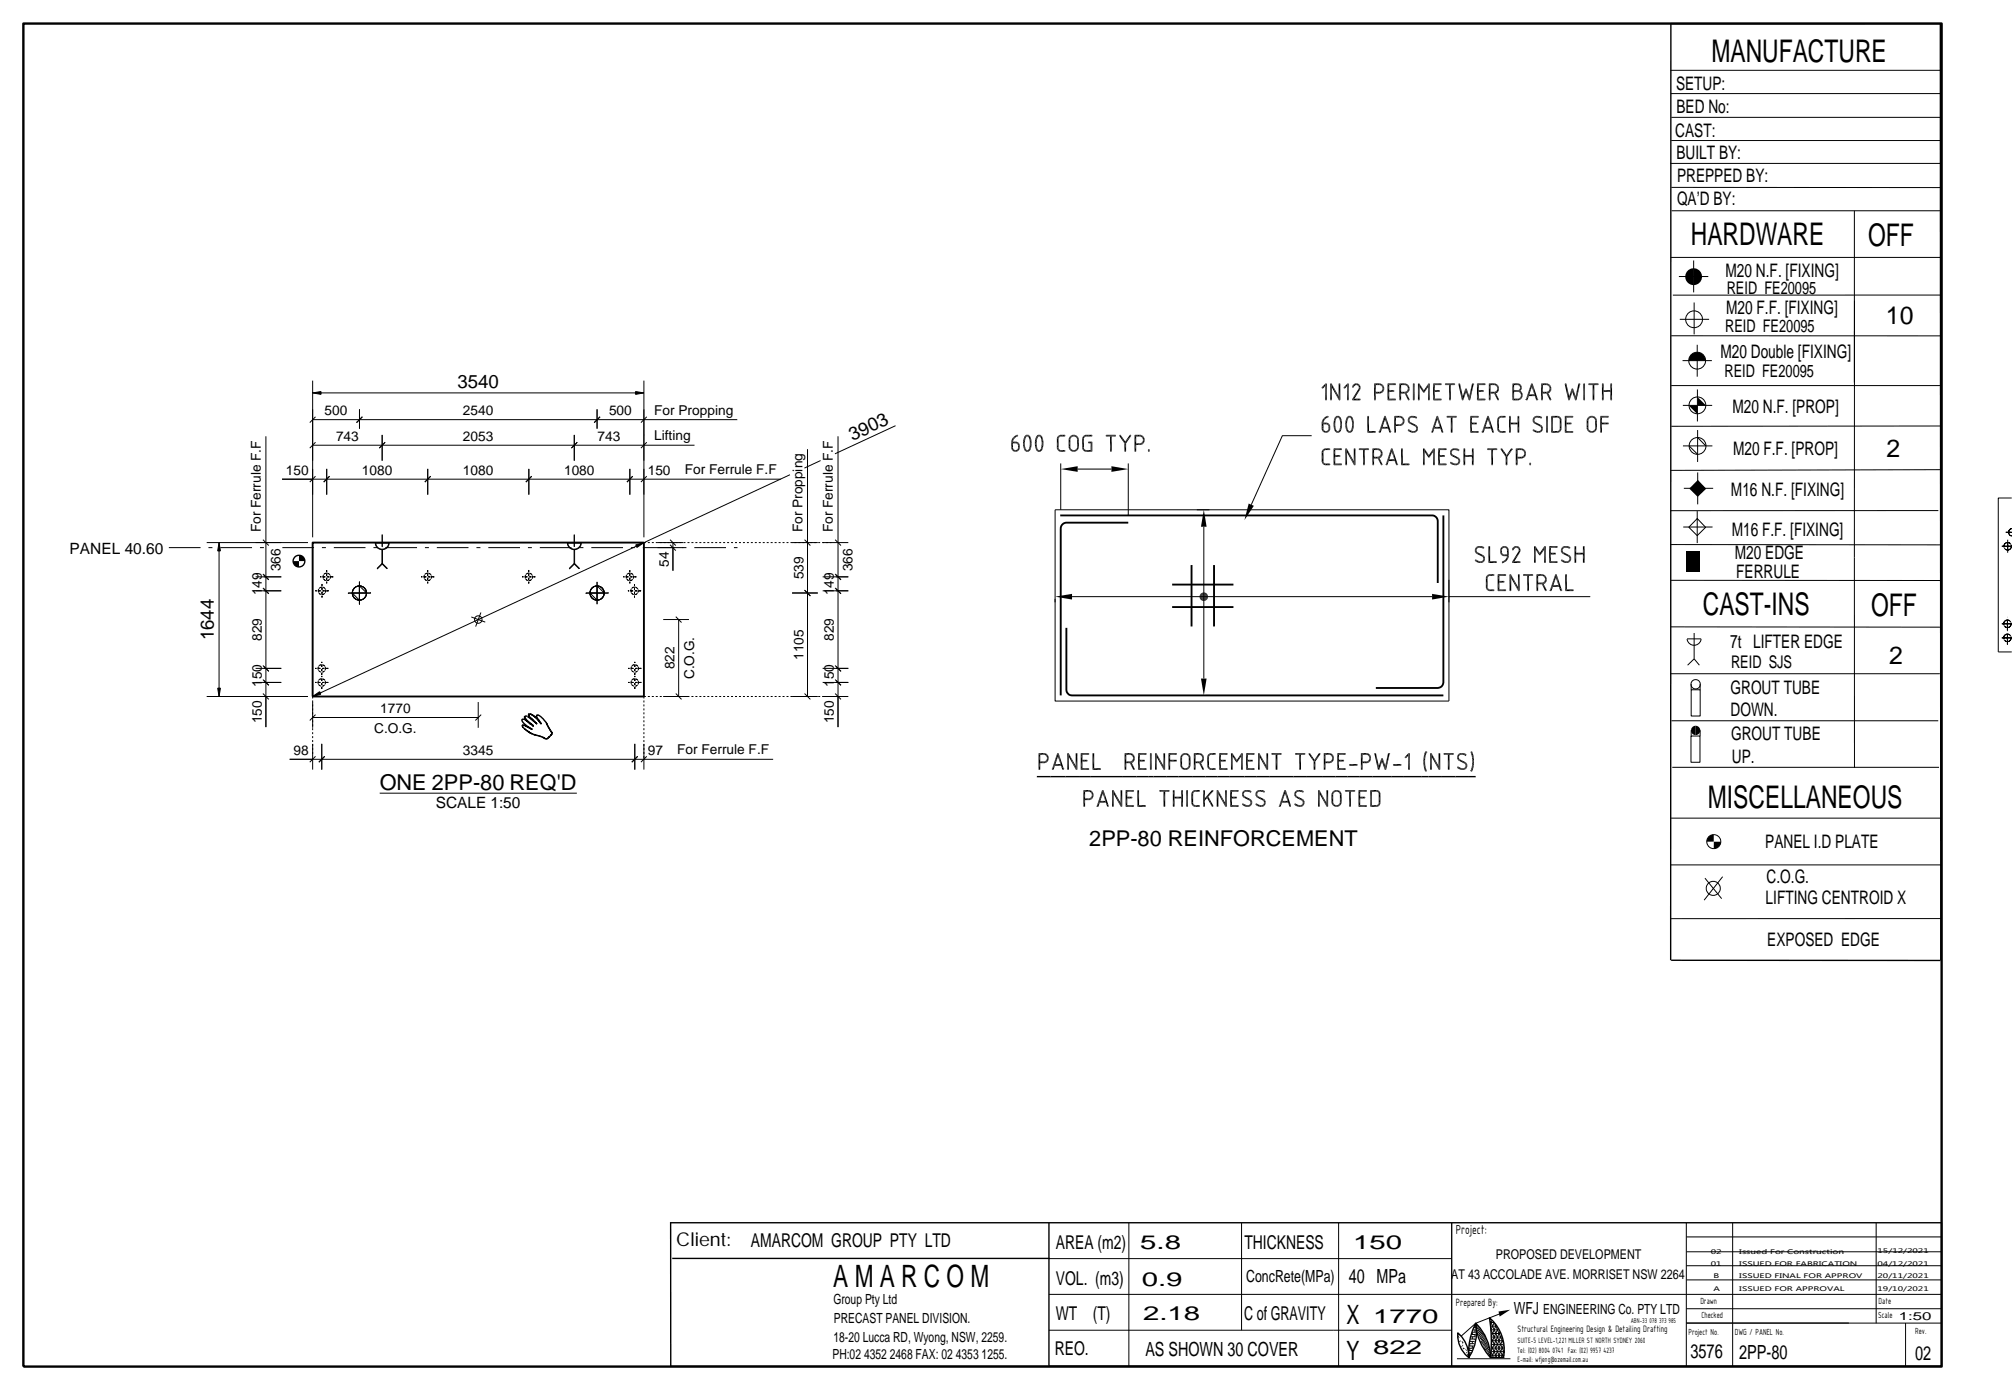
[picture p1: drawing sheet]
<svg xmlns="http://www.w3.org/2000/svg" width="430mm" height="297mm" viewBox="0 0 430 297" stroke-linecap="round" stroke-linejoin="round" font-family="sans-serif">
<defs><g id="words">
<g font-size="6.7">
<text x="365.8" y="13.2">MANUFACTURE</text>
<text x="361.4" y="52.3">HARDWARE</text>
<text x="399.3" y="52.6">OFF</text>
<text x="364" y="131.5">CAST-INS</text>
<text x="399.9" y="131.7">OFF</text>
<text x="365" y="172.6">MISCELLANEOUS</text>
</g>
<text font-size="6.6" x="178.1" y="275">A M A R C O M</text>
<g font-size="5.7">
<text x="287.8" y="283">X</text>
<text x="287.8" y="290.7">Y</text>
</g>
<g font-size="5.3">
<text x="403.1" y="69.3">10</text>
<text x="403.2" y="97.7">2</text>
<text x="403.8" y="142">2</text>
</g>
<g font-size="4.7">
<text x="81.2" y="168.8">ONE 2PP-80 REQ'D</text>
<text x="232.8" y="180.7">2PP-80 REINFORCEMENT</text>
</g>
<g font-size="4.2">
<text x="243.7" y="267">5.8</text>
<text x="289.2" y="266.8">150</text>
<text x="244" y="274.8">0.9</text>
<text x="288.3" y="274.2">40 MPa</text>
<text x="244.3" y="282.2">2.18</text>
<text x="293.5" y="282.7">1770</text>
<text x="244.8" y="289.7">AS SHOWN 30 COVER</text>
<text x="293.5" y="289.3">822</text>
<text x="361.3" y="290.3">3576</text>
<text x="371.7" y="290.4">2PP-80</text>
<text x="409.3" y="290.7">02</text>
</g>
<g font-size="4.1">
<text x="144.5" y="266.3">Client:</text>
<text x="160.5" y="266.5">AMARCOM GROUP PTY LTD</text>
<text x="225.7" y="266.8">AREA (m2)</text>
<text x="266" y="266.8">THICKNESS</text>
<text x="225.7" y="274.5">VOL. (m3)</text>
<text x="225.6" y="282">WT</text>
<text x="233.6" y="282">(T)</text>
<text x="265.9" y="282">C of GRAVITY</text>
<text x="225.4" y="289.6">REO.</text>
</g>
<g font-size="4">
<text x="358.2" y="19.2">SETUP:</text>
<text x="358.1" y="29.3">CAST:</text>
<text x="358.3" y="24.1">BED No:</text>
<text x="358.3" y="33.9">BUILT BY:</text>
<text x="358.4" y="39">PREPPED BY:</text>
<text x="358.4" y="43.9">QA’D BY:</text>
<text x="368.8" y="59.2">M20 N.F. [FIXING]</text>
<text x="368.9" y="67.2">M20 F.F. [FIXING]</text>
<text x="367.7" y="76.6">M20 Double [FIXING]</text>
<text x="97.8" y="82.8">3540</text>
<text x="370.3" y="88.2">M20 N.F. [PROP]</text>
<text x="182.2" y="94.3" transform="rotate(-25 182.2 94.3)">3903</text>
<text x="370.4" y="97.1">M20 F.F. [PROP]</text>
<text x="370" y="106.1">M16 N.F. [FIXING]</text>
<text x="370.1" y="114.5">M16 F.F. [FIXING]</text>
<text x="370.8" y="119.5">M20 EDGE</text>
<text x="371.1" y="123.5">FERRULE</text>
<text x="45.7" y="136.8" transform="rotate(-90 45.7 136.8)">1644</text>
<text x="369.8" y="138.5">7t LIFTER EDGE</text>
<text x="369.9" y="148.3">GROUT TUBE</text>
<text x="369.9" y="153">DOWN.</text>
<text x="370" y="158.1">GROUT TUBE</text>
<text x="370.2" y="163">UP.</text>
<text x="377.3" y="181.3">PANEL I.D PLATE</text>
<text x="377.6" y="188.7">C.O.G.</text>
<text x="377.4" y="193.1">LIFTING CENTROID X</text>
<text x="377.7" y="202.2">EXPOSED EDGE</text>
</g>
<g font-size="3.7">
<text x="369.1" y="62.8">REID FE20095</text>
<text x="368.7" y="70.9">REID FE20095</text>
<text x="368.6" y="80.7">REID FE20095</text>
<text x="370" y="142.7">REID SJS</text>
</g>
<g font-size="3.6">
<text x="266.4" y="274.1">ConcRete(MPa)</text>
<text x="323.6" y="280.8">WFJ</text>
</g>
<g font-size="3.3">
<text x="14.9" y="118.3">PANEL 40.60</text>
<text x="93.1" y="172.8">SCALE 1:50</text>
</g>
<g font-size="3">
<text x="311.2" y="263.8">Project:</text>
<text x="178.1" y="278.6">Group Pty Ltd</text>
<text x="329.9" y="280.7">ENGINEERING Co. PTY LTD</text>
<text x="178.1" y="286.7">18-20 Lucca RD, Wyong, NSW, 2259.</text>
<text x="178.2" y="282.8">PRECAST PANEL DIVISION.</text>
<text x="177.9" y="290.4">PH:02 4352 2468 FAX: 02 4353 1255.</text>
</g>
<g font-size="2.9">
<text x="69.4" y="88.8">500</text>
<text x="99" y="88.8">2540</text>
<text x="130.2" y="88.8">500</text>
<text x="139.8" y="88.6">For Propping</text>
<text x="71.8" y="94.3">743</text>
<text x="99" y="94.3">2053</text>
<text x="127.7" y="94.3">743</text>
<text x="139.8" y="94">Lifting</text>
<text x="61.1" y="101.5">150</text>
<text x="77.4" y="101.5">1080</text>
<text x="99" y="101.5">1080</text>
<text x="120.6" y="101.5">1080</text>
<text x="138.5" y="101.5">150</text>
<text x="146.4" y="101.3">For Ferrule F.F</text>
<text x="55.8" y="113.8" transform="rotate(-90 55.8 113.8)">For Ferrule F.F</text>
<text x="171.5" y="113.8" transform="rotate(-90 171.5 113.8)">For Propping</text>
<text x="178" y="113.8" transform="rotate(-90 178 113.8)">For Ferrule F.F</text>
<text x="59.9" y="122.1" transform="rotate(-90 59.9 122.1)">366</text>
<text x="143" y="121.1" transform="rotate(-90 143 121.1)">54</text>
<text x="171.7" y="123.8" transform="rotate(-90 171.7 123.8)">539</text>
<text x="182.2" y="122.1" transform="rotate(-90 182.2 122.1)">366</text>
<text x="56" y="127.2" transform="rotate(-90 56 127.2)">149</text>
<text x="178.2" y="127.2" transform="rotate(-90 178.2 127.2)">149</text>
<text x="56" y="137" transform="rotate(-90 56 137)">829</text>
<text x="178.2" y="137" transform="rotate(-90 178.2 137)">829</text>
<text x="144.2" y="143.1" transform="rotate(-90 144.2 143.1)">822</text>
<text x="171.7" y="141.1" transform="rotate(-90 171.7 141.1)">1105</text>
<text x="56" y="146.8" transform="rotate(-90 56 146.8)">150</text>
<text x="148.4" y="145.2" transform="rotate(-90 148.4 145.2)">C.O.G.</text>
<text x="178.2" y="146.8" transform="rotate(-90 178.2 146.8)">150</text>
<text x="56" y="154.6" transform="rotate(-90 56 154.6)">150</text>
<text x="81.3" y="152.4">1770</text>
<text x="178.2" y="154.6" transform="rotate(-90 178.2 154.6)">150</text>
<text x="62.7" y="161.4">98</text>
<text x="80" y="156.6">C.O.G.</text>
<text x="99" y="161.4">3345</text>
<text x="138.5" y="161.4">97</text>
<text x="144.7" y="161.2">For Ferrule F.F</text>
<text x="319.7" y="269">PROPOSED DEVELOPMENT</text>
<text x="310.2" y="273.3">AT 43 ACCOLADE AVE. MORRISET NSW 2264</text>
</g>
<g font-size="2.4">
<text x="311.2" y="279.1">Prepared By:</text>
<text x="405.8" y="282">1:50</text>
</g>
<text font-size="2.1" x="324.4" y="284.7">Structural Engineering Design &amp; Detailing Drafting</text>
<g font-size="2">
<text x="363.4" y="278.7">Drawn</text>
<text x="363.7" y="281.6">Checked</text>
<text x="401.4" y="281.6">Scale</text>
<text x="401.5" y="278.7">Date</text>
<text x="360.9" y="285.2">Project No.</text>
<text x="370.8" y="285.2">DWG / PANEL No.</text>
<text x="409.3" y="285.1">Rev.</text>
</g>
<g font-size="1.8">
<text x="324.4" y="287">SUITE-5 LEVEL-1,221 MILLER ST NORTH SYDNEY 2060</text>
<text x="324.3" y="289.1">Tel: (02) 8004 0741 Fax: (02) 9957 4237</text>
<text x="324.3" y="291.1">E-mail: wfjeng@ozemail.com.au</text>
</g>
<text font-size="1.6" x="348.6" y="282.7">ABN-33 078 373 985</text>
<g font-size="1.3">
<text x="365.7" y="267.9">02</text>
<text x="371.8" y="267.9">Issued For Construction</text>
<text x="401.3" y="267.9">15/12/2021</text>
<text x="365.7" y="270.5">01</text>
<text x="366.3" y="275.8">A</text>
<text x="366.3" y="273.2">B</text>
<text x="371.7" y="275.8">ISSUED FOR APPROVAL</text>
<text x="371.7" y="273.2">ISSUED FINAL FOR APPROV</text>
<text x="371.7" y="270.5">ISSUED FOR FABRICATION</text>
<text x="401.3" y="275.8">19/10/2021</text>
<text x="401.3" y="273.1">20/11/2021</text>
<text x="401.3" y="270.5">04/12/2021</text>
</g>
</g></defs>
<path d="M36.1 117h21.2M60.3 117h97.3" fill="none" stroke="#000" stroke-width=".21" stroke-dasharray="6.8 1.7 .8 1.7" stroke-linecap="butt"/>
<g fill="none" stroke="#000" stroke-width=".21">
<path d="M357 15h57.9M357.1 20h57.9M357 34.9h57.9M357.2 30h57.8M357.2 25.1h57.8M357.1 55h57.6M357.2 40l57.8 .1M357.3 45h57.6M358.8 59.1h6.3M362 55.7v6.8M396.3 45v36.8M357.2 71.8h57.5"/>
<path d="M359 68.2h6.3M359.6 77.1h6.3M362.1 64.6v6.9M362.8 73.7v6.8M396.4 64.3v99.8M414.9 63.1h-57.4M56.8 93.2v62.2M66.8 95.1h81.6M66.8 89.7h90.8M66.8 84h70.8M66.8 81.3v33.5M66.8 84l1.8-.3v.6z"/>
<path d="M67.4 94.5l-1.2 1.3M67.4 89.1l-1.2 1.2M76.8 87.5v4.1M77.4 89.1l-1.2 1.2M81.7 92.9v5.5M82.3 94.5l-1.2 1.3M122.7 92.9v5.5M123.4 94.5l-1.3 1.3M127.6 87.5v4.1M128.2 89.1l-1.2 1.2M135.8 83.7l1.8 .3-1.8 .3zM137.6 81.3v33.5"/>
<path d="M138.2 89.1l-1.2 1.2M138.2 94.5l-1.2 1.3M172.6 96v52.8M175.4 98.4l-3.5 1.6M179.1 93.2v62.2M191.4 91l-12.9 6M226.7 99v9.9M233.2 94.4v2.1M233.4 94.4v2.1M236.3 93h2.2M236.3 93.2h2.2M241.2 99v11.1"/>
<path d="M280.4 93.1h-6.3l-6.7 14.8M283.3 82v3.4M283.3 81.9v3.7M283.5 81.9v3.7M284.4 81.9v3.5M284.6 81.9v3.5M286.2 82.1v3.5M286.4 82.1v3.5M287.6 95.8v3.4M287.8 95.8v3.4M287.9 82v3.4M288 81.9v3.7"/>
<path d="M288.2 81.9v3.7M289.4 96v3.4M289.6 96v3.4M290.4 95.9h2.2M290.4 96.1h2.2M302.1 81.9v3.7M302.2 81.9v3.7M303.4 81.9v3.5M304.4 95.8v3.4M305.3 81.9v3.5M305.3 81.9v3.7M305.4 81.9v3.7"/>
<path d="M305.5 81.9v3.7M306.4 95.8v3.6M306.5 95.8v3.6M306.6 95.8v3.6M308.8 82h2.2M308.8 82.2h2.2M309.2 89h2.2M309.2 89.1h2.2M317.9 95.9h2.1M317.9 96.1h2.1M330.6 88.9v3.6M330.8 88.9v3.6"/>
<path d="M331.6 88.9v3.6M331.8 88.9v3.6M338.5 81.9v3.7M338.7 81.9v3.7M339.5 82h2.2M339.5 82.2h2.2M357.2 82.4h57.7M359.7 86.6h6.3M359.7 95.3h6.3M361 95.3l1.8 1.8M362.8 83.2v6.9M362.8 91.9v6.8"/>
<path d="M362.9 93.5l1.7 1.8M414.8 91l-57.6 .1M44.2 115.9h21.6M46.8 115.9l.3 1.8h-.6zM46.8 115.9v32.9M56.2 115.3l1.2 1.3M60.3 102.4h106.6M67.4 101.8l-1.2 1.2M69.8 100.2v5.5M70.4 101.8l-1.2 1.2M80.2 115.9a1.49 1.49 0 0 0 1.5 1.5 1.49 1.49 0 0 0 1.5-1.5 1.49 1.49 0 0 1-1.5 1.6 1.49 1.49 0 0 1-1.5-1.6zM80.3 115.9l2.8 .2z"/>
<path d="M81.6 117.5l.1 3zM81.7 114.3v2.6zM91.4 100.2v5.5M92.1 101.8l-1.3 1.2M113 100.2v5.5M113.6 101.8l-1.2 1.2M121.3 115.9a1.49 1.49 0 0 0 1.5 1.5 1.49 1.49 0 0 0 1.4-1.5 1.49 1.49 0 0 1-1.4 1.6 1.49 1.49 0 0 1-1.5-1.6zM121.3 115.9l2.9 .2zM122.7 117.5l.1 3zM122.7 114.3v2.6zM134.6 100.2v5.5M135.2 101.8l-1.2 1.2"/>
<path d="M135.9 116.4l1.7-.4-1.5 1zM137.6 116l-70.8 32.8M138.2 101.8l-1.2 1.2M140.5 115.9h5.5M140.5 117h5.5M143.2 116.4l1.2 1.3M143.2 115.3l1.2 1.3M143.8 115.9v6.1M168.8 101.4l-31.2 14.6M169.3 115.9h5.5M172 115.3l1.2 1.3M175.8 115.9h5.5"/>
<path d="M178.5 115.3l1.2 1.3M225.5 108.9h84.2v40.9h-84.2zM230.3 100.2h7.3M255.8 108.9h2.7M257.3 112.6v32.4M328.2 116.7v3.4M330.1 116.7v3.6M330.2 116.7v3.6M330.3 116.7v3.6M357 116.4h57.7M359.8 112.6h6.2M359.9 104.3h6.3"/>
<path d="M362.8 110.8l1.8 1.9-1.8 1.8-1.8-1.8zM362.8 109.2v6.9M362.9 101v6.8M414.3 109.1h-57.2M414.7 100.4l-57.6 .1M430 106.4h-2.9v32.9h2.9M54.6 126.3h5.5M54.6 123.3h5.5M56.2 125.6l1.2 1.3M56.2 122.7l1.2 1.2M74.4 126.7h4.8zM75.3 126.7h1.5v1.6z"/>
<path d="M76.8 125.2l1.6 1.5h-1.6zM76.8 124.4v4.7zM81.7 120.4l-1 1.2zM81.7 120.4l1 1.2zM100.7 131.8l3 1.1M102.8 130.9l-1.1 3M122.7 120.4l-1 1.2zM122.8 120.4l1 1.2zM125.2 126.7h4.8zM126.1 126.7h1.5v1.6zM127.6 125.2l1.6 1.5h-1.6zM127.6 124.4v4.7"/>
<path d="M141.8 132.4h5.5M144.4 131.8l1.3 1.2M145.1 132.4v16.4M169.3 126.7h5.5M172 126.1l1.2 1.3M175.8 126.3h5.5M175.8 123.3h5.5M178.5 125.6l1.2 1.3M178.5 122.7l1.2 1.2M225.5 128v.7M229.1 127.5h77M309.7 127.5h30.2"/>
<path d="M309.7 123.9v4.8M322.7 122.7v3.4M322.9 122.7v3.4M324.5 122.9v3.4M324.7 122.9v3.4M325.5 122.8h2.2M325.5 123h2.2M357.1 134h57.6M357.2 124l57.5 .1M360.6 136.6a1.51 1.51 0 0 0 1.5 1.3 1.51 1.51 0 0 0 1.5-1.3M360.6 136.5h3M362.1 135.3v5.5"/>
<path d="M44.2 148.8h21.6M46.5 147h.6l-.3 1.8zM54.6 145.8h5.5M54.6 142.8h5.5M56.2 148.2l1.2 1.3M56.2 145.2l1.2 1.2M56.2 142.2l1.2 1.3M66.8 148.8l1.5-1 .3 .6zM66.8 150v5.5M66.8 159v5.5M66.8 153.3h35.4M67.4 152.7l-1.2 1.3"/>
<path d="M68.8 159v5.5M102.2 150v5.5M102.8 152.7l-1.2 1.3M135.7 159v5.5M137.6 159v5.5M141.8 148.8h5.5M144.4 148.2l1.3 1.3M169.3 148.8h5.5M172 148.2l1.2 1.3M175.8 148.8h5.5M175.8 145.8h5.5M175.8 142.8h5.5"/>
<path d="M178.5 148.2l1.2 1.3M178.5 145.2l1.2 1.2M178.5 142.2l1.2 1.3M257.8 148.6h.7M357.1 144h57.5M357.3 154h57M361.4 157.3h1.9v5.6h-1.9zM361.5 147.4h1.9v5.6h-1.9zM361.5 146.2v1.2M361.5 156.1v1.2M362.1 140.8l-1.4 1.4M362.1 140.8l1.1 1.4"/>
<path d="M363.4 156.1v1.2M363.4 146.2v1.2M61.9 162.3h103.3M67.4 161.6l-1.2 1.3M69.4 161.6l-1.2 1.3M81.2 169.5h42.1M136.3 161.6l-1.3 1.3M138.2 161.6l-1.2 1.3M228.2 160.9v3.5M228.4 160.9v3.5M230 161.1v3.4M230.2 161.1v3.4"/>
<path d="M237.8 168.8v3.4M238 168.8v3.4M239.6 169v3.4M239.8 169v3.4M245.9 160.9v3.6M246.1 160.9v3.6M247 160.9v3.5M247.1 160.9v3.5M247.8 168.9h2.2M247.8 169.1h2.2M248.8 161.1v3.4M248.9 161.1v3.4"/>
<path d="M253.7 168.8v3.6M253.8 168.8v3.6M260.1 168.8v3.4M260.3 168.8v3.4M261.9 169v3.4M262.1 169v3.4M263.4 160.9v3.5M265.3 160.9v3.5M265.4 160.9v3.6M265.5 160.9v3.6M269 160.9v3.5M269.1 160.9v3.5"/>
<path d="M270.8 161.1v3.4M270.9 161.1v3.4M271.8 161h2.1M271.8 161.2h2.1M276.8 161h2.2M276.8 161.2h2.2M281.8 168.8v3.4M282 168.8v3.4M283.6 169v3.4M283.8 169v3.4M287.5 168.9h2.1M287.5 169.1h2.1"/>
<path d="M293 168.8v3.6M293.2 168.8v3.6M301 161v3.4M301 160.9l.1 3.6M301.2 160.9v3.6M305.8 160.9v3.5M305.9 160.9v3.5M307.6 161.1v3.4M307.7 161.1v3.4M308.5 161h2.2M308.5 161.2h2.2M357.2 174.8h57.8"/>
<path d="M357.4 164h57M357 184.8h58M364.4 187.7l3.6 4.3M368.2 187.3l-4 5.1M415 196.3h-57.8M224.2 276.6h190.8M224.2 269h86.1M241.3 261.3v30.6M265.4 261.3v23M286.1 261.3v30.6M310.3 261.3v30.6M360.4 261.3v30.6"/>
<path d="M360.4 279.7h54.6M360.4 270.5h54.6M360.5 273.5h54.5M360.5 267.5h54.5M360.5 264.3h54.5M370.3 261.3v30.6M401 261.3v21.5M224.2 284.3h86.1M311.4 290.4h11.4M311.7 285.5h.1M311.9 285.4h.1M311.8 285.8h.1"/>
<path d="M312 286.6h.1M312.2 286.6h.1M312.5 287.7h.1M312.5 286.7h.1M312.7 287h.1M312.6 287.4h.1M312.7 286.9h.1M312.7 288.2h.1M312.8 288.1h.1M312.9 288.2h.1M312.9 288.1v.1M313.3 288.3h.1"/>
<path d="M313.4 288.6h.1M313.4 288.5v.1M313.4 289h.1M313.7 289.7h.1M313.7 289.4h.1M313.9 289.1h.5M313.9 288.6h.7M314 288.1h.8M314 287.6h1M314.1 289.1l.1 .5h-.3M314.1 288.1v.5M314.2 286.7h1"/>
<path d="M314.3 286.1h1M314.4 285.7h1M314.6 285.2h.8M314.7 284.7v.5M314.7 285.7v.4M314.7 286.7v.4M314.7 287.6v.5M314.7 284.7h.7M314.9 284.2h.5M315 283.7h.4M315.1 287.1h-1v.5M315.3 284.2v.5"/>
<path d="M315.3 285.2v.5M315.3 286.1v.3M315.4 283.1l.2 .2M315.4 283.2h-.1v.5M315.5 283.3v.1M315.5 283.5l.5 .6M315.7 284.2l.1 .2M315.8 283.3l-.2 .2M316 283.5l-.2 .2M316.1 284.1l-.3 .5M316.1 285.4v.1M316.1 285.3l.5 .6"/>
<path d="M316.1 284l.5 .6M316.2 283.8l-.2 .2M316.3 284.4l-.4 .5M316.3 285.7l-.1 .1M316.3 285l.5 .7M316.5 284.6l-.5 .7M316.5 285.9l-.2 .2M316.5 286.1l.5 .6M316.5 284.8l.5 .6M316.5 286.6l.3 .4M316.8 284.6l-.2 .2M316.9 284.8l-.1 .2"/>
<path d="M317.1 285.1l-.1 .2M317.1 285.3l.3 .3M317.1 286.7l-.3 .4M317.1 285.4l-.5 .7M317.1 286.6l.5 .6M317.2 287.9l.4 .6M317.3 287l-.4 .4M317.3 285.7l-.5 .6M317.3 287.6l.5 .6M317.3 286.3l.5 .7M317.5 287.2l-.4 .5M317.5 285.9l-.5 .7"/>
<path d="M317.5 286.1l.3 .3M317.5 287.4l.5 .6M317.9 286.9l-.3 .5M318.1 287.2l-.3 .4M318.1 287.8l.2 .3M318.1 288l-.5 .6M318.1 289.1l.5 .6M318.1 289.3h.1M318.2 287.6l-.2 .2M318.3 288.2l-.5 .7M318.3 289.5l-.1 .1M318.3 288.9l.3 .3"/>
<path d="M318.4 288.5l-.4 .6M318.5 281.9h.1M318.5 289.7l-.1 .1M318.5 282.2l3 6.9M318.5 282.6h.8M318.6 283.4h1.3M318.6 289.9h.1M318.7 284.2l2.6 5.9M318.7 289.6h2.8M318.7 289l.5 1.1M318.7 285h2M318.7 285.7h2.3"/>
<path d="M318.7 288.8h2.8M318.8 285.9l1.8 4.2M318.8 287.5l1.1 2.6M318.8 286.5h2.4M318.8 287.3h2.6M318.8 288.1h2.7M318.9 282.1l-.3 .7M319.3 282.7l-.6 1.5h1.6M319.4 282.8l1.9 4.2M319.8 283.2l-1.1 2.4M320.2 283.9l-1.4 3.1M320.5 284.6l-1.8 4.1"/>
<path d="M320.7 280.7l-5.3 2.1-3.1 2.8M320.9 285.4l-2.1 4.7M321.2 286.3l-1.7 3.8M321.4 287.4l-1.2 2.7M321.5 288.6l-.6 1.5M321.5 290.1h-2.9M360.4 282.7h54.5M407.3 282.7v9.2"/>
<circle cx="362.1" cy="68.2" r="1.8"/>
<circle cx="362.8" cy="77.1" r="1.8"/>
<circle cx="362.8" cy="86.6" r="1.8"/>
<circle cx="362.8" cy="95.3" r="1.8"/>
<circle cx="76.8" cy="126.7" r="1.53"/>
<circle cx="76.8" cy="126.7" r="1.51"/>
<circle cx="102.2" cy="132.4" r=".8"/>
<circle cx="127.6" cy="126.7" r="1.51"/>
<circle cx="127.6" cy="126.7" r="1.53"/>
<circle cx="362.4" cy="146.2" r="1"/>
<circle cx="366.3" cy="179.9" r="1.5"/>
<circle cx="366.2" cy="189.8" r="1.5"/>
</g>
<path d="M66.8 115.9h70.8v32.9h-70.8zM226.6 110.1h79.5a1.23 1.23 0 0 1 1.2 1.3v13.2M241.2 111.7h-13.3a1.26 1.26 0 0 0-1.2 1.2v35.7M308.5 110.1v35.7a1.23 1.23 0 0 1-1.2 1.2h-13.2M227.9 134.2v13.2a1.23 1.23 0 0 0 1.2 1.2h79.4M250.5 129.7h13.1M250.5 124.9h13.1M254.7 120.8v13.1M259.5 120.8v13.1" fill="none" stroke="#000" stroke-width=".4"/>
<g fill="none" stroke="#000" stroke-width=".21" stroke-dasharray=".4 .4" stroke-linecap="butt">
<path d="M137.6 115.9h40.1M68 126.3a.79 .79 0 0 1 .8-.8 .79 .79 0 0 1 .8 .8M68.1 126.6a.79 .79 0 0 1 .4-1.1 .79 .79 0 0 1 1.1 .5M68.8 124.9v2.8M68.8 127.7v-2.8M69 123.3a.8 .8 0 0 1 .8-.8 .8 .8 0 0 1 .8 .8M69.1 123.6a.8 .8 0 0 1 .4-1.1 .8 .8 0 0 1 1.1 .5M69.6 126a.79 .79 0 0 1-.5 1 .79 .79 0 0 1-1-.4M69.6 126.3a.79 .79 0 0 1-.8 .8 .79 .79 0 0 1-.8-.8M69.8 121.9v2.8M69.8 124.7v-2.8M70.2 126.3h-2.8"/>
<path d="M70.6 123a.8 .8 0 0 1-.5 1 .8 .8 0 0 1-1-.4M70.6 123.3a.8 .8 0 0 1-.8 .8 .8 .8 0 0 1-.8-.8M71.2 123.3h-2.8M90.6 123.3a.8 .8 0 0 1 .8-.8 .8 .8 0 0 1 .8 .8M90.7 123.6a.8 .8 0 0 1 .4-1.1 .8 .8 0 0 1 1.1 .5M91.4 121.9v2.8M91.4 124.7v-2.8M92.2 123a.8 .8 0 0 1-.5 1 .8 .8 0 0 1-1-.4M92.2 123.3a.8 .8 0 0 1-.8 .8 .8 .8 0 0 1-.8-.8M92.8 123.3h-2.8M112.2 123.3a.79 .79 0 0 1 .8-.8 .79 .79 0 0 1 .8 .8M112.3 123.6a.8 .8 0 0 1 .4-1.1 .8 .8 0 0 1 1.1 .5"/>
<path d="M113 121.9v2.8M113 124.7v-2.8M113.8 123a.8 .8 0 0 1-.5 1 .8 .8 0 0 1-1-.4M113.8 123.3a.79 .79 0 0 1-.8 .8 .79 .79 0 0 1-.8-.8M114.4 123.3h-2.8M133.8 123.3a.8 .8 0 0 1 .8-.8 .8 .8 0 0 1 .8 .8M133.9 123.6a.8 .8 0 0 1 .4-1.1 .8 .8 0 0 1 1.1 .5M134.6 121.9v2.8M134.6 124.7v-2.8M134.8 126.3a.8 .8 0 0 1 .8-.8 .8 .8 0 0 1 .8 .8M134.9 126.6a.8 .8 0 0 1 .4-1.1 .8 .8 0 0 1 1.1 .5M135.4 123a.8 .8 0 0 1-.5 1 .8 .8 0 0 1-1-.4"/>
<path d="M135.4 123.3a.8 .8 0 0 1-.8 .8 .8 .8 0 0 1-.8-.8M135.6 124.9v2.8M135.6 127.7v-2.8M136 123.3h-2.8M136.4 126a.8 .8 0 0 1-.5 1 .8 .8 0 0 1-1-.4M136.4 126.3a.8 .8 0 0 1-.8 .8 .8 .8 0 0 1-.8-.8M137 126.3h-2.8M66.8 148.8v12.8M68 142.8a.8 .8 0 0 1 .8-.8 .8 .8 0 0 1 .8 .8M68 145.8a.8 .8 0 0 1 .8-.8 .8 .8 0 0 1 .8 .8M68 143.1a.8 .8 0 0 1 .5-1 .8 .8 0 0 1 1 .4M68 146.2a.8 .8 0 0 1 .5-1.1 .8 .8 0 0 1 1 .4"/>
<path d="M68.8 144.2v-2.8M68.8 147.2v-2.8M69.5 142.5a.8 .8 0 0 1-.4 1.1 .8 .8 0 0 1-1.1-.5M69.5 145.5a.8 .8 0 0 1-.4 1.1 .8 .8 0 0 1-1.1-.4M69.6 142.8a.8 .8 0 0 1-.8 .8 .8 .8 0 0 1-.8-.8M69.6 145.8a.8 .8 0 0 1-.8 .8 .8 .8 0 0 1-.8-.8M70.2 142.8h-2.8M70.2 145.8h-2.8M134.9 145.8a.79 .79 0 0 1 .8-.8 .79 .79 0 0 1 .8 .8M134.9 142.8a.79 .79 0 0 1 .8-.8 .79 .79 0 0 1 .8 .8M134.9 146.2a.8 .8 0 0 1 .5-1.1 .8 .8 0 0 1 1 .4M134.9 143.1a.8 .8 0 0 1 .5-1 .8 .8 0 0 1 1 .4"/>
<path d="M135.7 147.2v-2.8M135.7 144.2v-2.8M136.4 145.5a.8 .8 0 0 1-.4 1.1 .8 .8 0 0 1-1.1-.4M136.4 142.5a.8 .8 0 0 1-.4 1.1 .8 .8 0 0 1-1.1-.5M136.5 145.8a.79 .79 0 0 1-.8 .8 .79 .79 0 0 1-.8-.8M136.5 142.8a.79 .79 0 0 1-.8 .8 .79 .79 0 0 1-.8-.8M137.1 145.8h-2.8M137.1 142.8h-2.8M137.6 148.8h43.3M137.6 148.8v13.3"/>
</g>
<g fill="none" stroke="#000" stroke-width=".21" stroke-dasharray="2.1 2.1" stroke-linecap="butt">
<path d="M428.3 116.7a.8 .8 0 0 1 .8-.8 .8 .8 0 0 1 .8 .8M428.4 117a.8 .8 0 0 1 .4-1 .8 .8 0 0 1 1.1 .4M429.1 115.3v2.8M429.1 118.1v-2.8M429.3 113.7a.77 .77 0 0 1 .7-.7M429.4 114.1a.81 .81 0 0 1 .6-1.1M429.9 116.4a.8 .8 0 0 1-.5 1.1 .8 .8 0 0 1-1-.5M429.9 116.7a.8 .8 0 0 1-.8 .8 .8 .8 0 0 1-.8-.8M430 113.7h-1.3M430 114.5l-.3-.1-.3-.3M430 114.5a.77 .77 0 0 1-.7-.8M430 116.7h-2.3"/>
<path d="M428.3 133.3a.79 .79 0 0 1 .8-.8 .79 .79 0 0 1 .8 .8M428.3 136.3a.79 .79 0 0 1 .8-.8 .79 .79 0 0 1 .8 .8M428.3 133.6a.8 .8 0 0 1 .4-1 .8 .8 0 0 1 1.1 .4M428.3 136.6a.8 .8 0 0 1 .4-1 .8 .8 0 0 1 1.1 .4M429 134.7h.1M429 134.7v-2.8M429 131.9h.1M429 137.7h.1M429 137.7v-2.8M429 134.9h.1M429.1 134.7h-.1M429.1 134.7v-2.8"/>
<path d="M429.1 131.9h-.1M429.1 137.7h-.1M429.1 137.7v-2.8M429.1 134.9h-.1M429.8 133a.8 .8 0 0 1-.4 1.1 .8 .8 0 0 1-1.1-.5M429.8 136a.8 .8 0 0 1-.4 1.1 .8 .8 0 0 1-1.1-.5M429.9 133.3a.79 .79 0 0 1-.8 .8 .79 .79 0 0 1-.8-.8M429.9 136.3a.79 .79 0 0 1-.8 .8 .79 .79 0 0 1-.8-.8M430 133.3h-2.3M430 136.3h-2.3"/>
</g>
<g fill="#000">
<path d="M66.8 84l1.8-.3v.6zM135.8 83.7l1.8 .3-1.8 .3zM216.2 94.3l.3 .4-.3-.2zM216.2 95.6h.3v.2zM216.2 94.3l.3-.1v.2zM216.6 93.5l-.4 .8zM216.6 93.5l.1 .4-.5 .4zM216.2 94.3l.5-.4-.2 .3zM216.2 95.8l.2 .5zM216.2 95.6l.2 .7zM216.2 95.6l.3 .2-.1 .5zM216.5 95.8l.1 .1-.2 .4z"/>
<path d="M216.4 96.3l.3-.3v.1zM216.5 94.7v.9h-.3zM216.2 94.5l.3 .2-.3 .9zM216.2 94.3l.3 .1v.3zM216.6 93.5l.5-.5zM216.6 93.5l.7-.5zM216.6 93.5l.7-.5v.3zM216.6 93.5l.7-.2-.3 .3zM216.6 93.5l.2 .2-.1 .2zM216.6 95.9l-.2 .4zM216.9 96.2l.1 .3zM216.6 93.5l.4 .1-.2 .1z"/>
<path d="M216.5 96.4l.5 .1zM216.4 96.3l.6 .2zM216.4 96.3l.3-.2 .3 .4zM216.7 96.1l.2 .1 .1 .3zM217 96.2h.2l-.2 .3zM216.5 94.4l.5 .3h-.5zM216.5 94.4h.6l-.1 .3zM217.1 94.4l.5 .1zM217.1 94.4l.6 .2zM217.1 94.4l.6 .2-.3 .2zM217.1 94.4l.3 .4-.2-.1zM217.1 94.4l.1 .3h-.2z"/>
<path d="M217.4 96.1v-.1l.3 .3zM217.4 92.9l.1 .4zM217.5 92.9v.4zM217.6 93l-.1 .3zM217.3 93l.2 .3h-.2zM217.3 93l.2 .3zM217.3 92.9l.2 .4zM217.4 94.9l.3-.3zM217.6 93.1v.2zM217.6 93.1l-.1 .2zM217.6 95.6h.4l-.4 .2zM217.6 95.3h.4l-.4 .3z"/>
<path d="M217.6 95.6l.4-.3v.3zM217.2 96.5l.5-.2zM217 96.5l.7-.2zM217.2 96.2l.5 .1-.7 .2zM217.2 96.2l.2-.1 .3 .2zM217.4 96l.3 .3zM217.7 94.6l.3 .5zM217.7 94.6l.3 .7zM217.7 94.6l.3 .7-.4-.1zM217.7 94.6l-.1 .6-.1-.2zM217.4 94.8l.3-.2-.3 .3zM218 95.6l-.2 .5z"/>
<path d="M218 95.6l-.3 .7zM217.5 95.9l.5-.3-.3 .7zM217.6 95.8l.4-.2-.5 .3zM217.6 95.2l.4 .1zM218.8 93.8l.3 .3-.4 .3zM218.7 94.4l.4-.3-.1 .4zM218.7 94.7h.3l-.3 .4zM218.7 95.1l.3-.4v.3zM218.8 93.8l.3 .1v.2zM218.8 93.6h.4l-.4 .2zM218.8 93.8l.4-.2-.1 .3zM218.8 95.6l.3-.2v.2z"/>
<path d="M218.7 95.1l.3-.1-.2 .6zM219 95l.1 .4-.3 .2zM218.7 94.7l.3-.2v.2zM218.7 94.4l.3 .1-.3 .2zM218.8 95.8l.3-.2 .1 .3zM218.8 95.6h.3l-.3 .2zM219.3 92.9h.3v.4zM219.3 92.9l.3 .4h-.2zM218.8 95.8l.5 .7-.4-.3zM218.8 95.8l.4 .1 .1 .6zM219.2 95.9l.2 .3-.1 .3zM218.8 93.6l.6-.3-.2 .3z"/>
<path d="M218.9 93.3h.5l-.6 .3zM218.9 93.3l.4-.4 .1 .4zM219.4 96.2h.2v.3zM219.4 96.2l.2 .3h-.3zM219.6 92.9l.1 .4h-.1zM219.6 92.9h.2l-.1 .4zM219.9 95.9l.4-.1-.6 .4zM219.7 96.2l.6-.4-.1 .4zM219.7 96.2h.5l-.4 .3zM219.8 92.9l.5 .7zM219.8 92.9l.5 .7h-.4zM219.8 92.9l.1 .7-.2-.3z"/>
<path d="M219.6 96.2l.2 .3h-.2zM219.6 96.2h.1l.1 .3zM219.9 93.6h.4l-.3 .3zM220 93.9l.3-.3 .1 .2zM220.1 94.7h.4l-.4 .3zM220.1 95l.4-.3v.4zM220 93.9l.4-.1-.3 .3zM220.4 93.8l.1 .6-.4 .1zM220.1 94.1l.3-.3-.3 .7zM220.1 95.4l.3 .2h-.4zM219.9 95.9l.5-.3-.1 .2zM220 95.6h.4l-.5 .3z"/>
<path d="M220.1 94.7l.4-.3v.3zM220.1 94.5l.4-.1-.4 .3zM220.1 95.4l.4-.3-.1 .5zM220.1 95l.4 .1-.4 .3zM221.3 93.8l.3 .3-.4 .3zM221.2 94.4l.4-.3v.4zM221.2 94.7h.4l-.4 .4zM221.2 95.1l.4-.4v.3zM221.3 93.8l.4 .1-.1 .2zM221.4 93.6h.3l-.4 .2zM221.3 93.8l.4-.2v.3zM221.3 95.6l.3-.2 .1 .2z"/>
<path d="M221.2 95.1l.4-.1-.3 .6zM221.6 95v.4l-.3 .2zM221.2 94.7l.4-.2v.2zM221.2 94.4l.4 .1-.4 .2zM221.4 95.8l.3-.2v.3zM221.3 95.6h.4l-.3 .2zM221.8 92.9h.3v.4zM221.8 92.9l.3 .4h-.1zM221.4 95.8l.4 .7-.3-.3zM221.4 95.8l.3 .1 .1 .6zM221.7 95.9l.3 .3-.2 .3zM221.4 93.6l.6-.3-.3 .3z"/>
<path d="M221.5 93.3h.5l-.6 .3zM221.5 93.3l.3-.4 .2 .4zM222 96.2h.1v.3zM222 96.2l.1 .3h-.3zM222.1 92.9l.1 .4h-.1zM222.1 92.9h.3l-.2 .4zM222.5 95.9l.3-.1-.6 .4zM222.2 96.2l.6-.4-.1 .4zM222.2 96.2h.5l-.3 .3zM222.4 92.9l.4 .7zM222.4 92.9l.4 .7h-.3zM222.4 92.9l.1 .7-.3-.3z"/>
<path d="M222.1 96.2l.3 .3h-.3zM222.1 96.2h.1l.2 .3zM222.5 93.6h.3l-.3 .3zM222.5 93.9l.3-.3 .1 .2zM222.7 94.7h.3l-.3 .3zM222.7 95l.3-.3v.4zM222.5 93.9l.4-.1-.3 .3zM222.9 93.8l.1 .6-.3 .1zM222.6 94.1l.3-.3-.2 .7zM222.6 95.4l.3 .2h-.4zM222.5 95.9l.4-.3-.1 .2zM222.5 95.6h.4l-.4 .3z"/>
<path d="M222.7 94.7l.3-.3v.3zM222.7 94.5l.3-.1-.3 .3zM222.6 95.4l.4-.3-.1 .5zM222.7 95l.3 .1-.4 .3zM225.9 95.6h.4v.2zM225.9 93.8h.4l-.4 1.8zM226.3 93.8v1.8h-.4zM225.9 93.8l.4-.1zM226 93.3l-.1 .5zM226 93.3l.3 .2-.4 .3zM225.9 93.8l.4-.3v.2zM226 93.3l.4 .1z"/>
<path d="M226 93.3l.5 .1zM225.9 95.8l.3 .5zM225.9 95.6l.3 .7zM225.9 95.6l.4 .2-.1 .5zM226.3 95.8v.1l-.1 .4zM226.2 93.2l.4-.3zM226.2 93.2l.6-.3zM226.2 93.2l.6-.3-.1 .4zM226.2 93.2l.5 .1-.2 .1zM226.4 96l-.1 .4zM226.3 95.9v.5zM226.3 95.9v.5l-.1-.1z"/>
<path d="M226 93.3l.2-.1 .3 .2zM226.7 96.2h.1v.3zM226.3 96.4l.5 .1zM226.5 96.1l.3 .4-.5-.1zM226.5 96.1l.3 .4zM226.8 92.9v.4h-.1zM226.8 92.9h.7v.4zM226.8 92.9l.7 .4h-.7zM227.5 92.9l.2 .1zM227.5 92.9l.2 .2zM227.5 96.2l.2 .1zM226.8 96.2l.7 .3h-.7z"/>
<path d="M226.8 96.2h.7v.3zM227.7 93.1l-.1 .2zM227.7 93.1l-.2 .2zM227.5 92.9l.2 .2-.2 .2zM227.7 96.3l-.1 .2zM227.7 96.3l-.2 .2zM227.5 96.2l.2 .1-.2 .2zM228.6 93.4l-.2 .6zM228.7 93.2l-.3 .8zM228.7 93.2l.2 .4-.5 .4zM228.4 94l.5-.4-.1 .2zM228.4 95.5h.4v.1z"/>
<path d="M228.7 93.2l.6-.3zM228.7 93.2l.8-.3zM228.7 93.2l.8-.3-.2 .4zM228.7 93.2l.6 .1-.2 .1zM228.7 93.2l.3 .3-.1 .1zM228.4 95.7l.3 .5zM228.4 95.5l.3 .7zM228.4 95.5l.4 .1-.1 .6zM228.8 95.6l.1 .3-.2 .3zM228.7 96.2l.3-.2 .1 .1zM228.4 94l.4-.2v.2zM228.8 94v1.5h-.4z"/>
<path d="M228.4 94h.4l-.4 1.5zM228.9 95.9l.1 .1-.3 .2zM228.7 93.2l.4 .2-.1 .1zM229.3 96.2h.2v.3zM229.5 92.9l.6 .2zM229.5 92.9l.8 .3zM229.5 92.9l.8 .3-.4 .2zM229.5 92.9l.4 .5-.2-.1zM229.5 92.9v.4h-.2zM228.9 96.4l.6 .1zM228.7 96.2l.8 .3zM228.7 96.2l.4-.1 .4 .4z"/>
<path d="M229.1 96.1l.2 .1 .2 .3zM229.5 96.2h.2l-.2 .3zM229.5 92.9l.2 .4h-.2zM229.9 96.1l.1-.1 .3 .2zM230 93.5l.3-.3-.2 .4zM230.2 95.5h.4l-.4 .1zM230.3 93.2l.3 .6zM230.3 93.2l.3 .8zM230.3 93.2l.3 .8-.4-.2zM230.3 93.2l-.1 .6-.1-.2zM229.9 93.4l.4-.2-.3 .3zM229.7 96.5l.6-.3z"/>
<path d="M229.5 96.5l.8-.3zM229.7 96.2h.6l-.8 .3zM229.7 96.2l.2-.1 .4 .1zM230 96l.1-.1 .2 .3zM226.7 100.2l3.6-.6v1.2zM230.6 94v1.5h-.4zM230.2 94h.4l-.4 1.5zM230.2 93.8l.4 .2h-.4zM230.6 95.5l-.2 .6zM230.6 95.5l-.3 .7zM230.1 95.9l.5-.4-.3 .7zM230.2 95.6l.4-.1-.5 .4z"/>
<path d="M231.4 93.3l-.1 .5zM231.4 93.3l.2-.1-.3 .6zM231.6 93.2l.1 .3-.4 .3zM231.3 93.8l.4-.3v.2zM231.3 95.6h.4v.2zM231.6 93.2l.4-.3zM231.6 93.2l.6-.3zM231.6 93.2l.6-.3-.1 .4zM231.6 93.2l.5 .1-.2 .1zM231.6 93.2l.2 .2-.1 .1zM231.3 95.8l.3 .5zM231.3 95.6l.3 .7z"/>
<path d="M231.3 95.6l.4 .2-.1 .5zM231.7 95.8l-.1 .5zM231.6 96.3l.2-.3 .1 .1zM231.3 93.8l.4-.1zM231.7 93.8v1.8h-.4zM231.3 93.8h.4l-.4 1.8zM231.7 95.9l-.1 .4zM231.6 93.2l.3 .2h-.1zM232.1 96.2l.1 .3zM232.2 92.9l-.1 .4zM231.7 96.4l.5 .1zM231.6 96.3l.6 .2z"/>
<path d="M231.6 96.3l.3-.2 .3 .4zM231.9 96.1l.2 .1 .1 .3zM232.6 94.5l.1-.1zM232.7 94.4l-.1 .1zM232.6 94.5l.1-.1v.3zM232.6 94.6l.1 .1zM232.6 94.5l.1 .2zM232.7 94.4h.6l-.2 .3zM232.7 94.4l.4 .3h-.4zM233.1 94.7l.2 1.8-.2-.3zM233.5 94.5v1.8l-.2 .2zM233.3 94.4l.2 .1z"/>
<path d="M232.2 96.2l1.1 .3h-1.1zM232.2 96.2h.9l.2 .3zM233.3 92.9l.2 .1zM233.3 92.9l.2 .2zM232.2 92.9l1.1 .4h-1.1zM232.2 92.9h1.1v.4zM233.5 96.3l-.1 .2zM233.5 96.3l-.2 .2zM233.5 93.1l-.1 .2zM233.3 93.3l.2-.2zM233.3 92.9l.2 .2-.2 .2zM236.5 92.9l-.2 .2z"/>
<path d="M236.3 93.1l1 .2h-.8zM236.3 93.1l1.3 .2zM236.3 93.2l.2 .1zM236.3 93.1l.2 .2zM237.3 96.5h.1zM237.3 96.3l.1 .2zM237.3 96.3h.3l-.2 .2zM237.6 96.3l-.1 .2zM237.6 96.3l-.2 .2zM238.3 92.9l.2 .1zM238.3 92.9l.2 .2zM236.5 92.9h1.8l.2 .2z"/>
<path d="M237.6 93.3l.9-.2-.2 .2zM238.5 93.1l-.1 .2zM238.3 93.3l.2-.2zM239.2 93.1l.1 .1zM239.4 92.9l.1 .1zM239.4 92.9l.2 .1zM239.2 93.1l.4-.1-.3 .2zM239.2 93h.4zM239.3 92.9l.3 .1h-.4zM239.3 92.9l.3 .1zM240.3 94.7h.4l-.4 1.6zM240.7 94.7v1.6h-.4z"/>
<path d="M239.3 93.2l.3-.2 .7 1.7zM239.6 93l.9 1.4-.2 .3zM240.3 96.5h.2zM240.3 96.3l.2 .2zM240.3 96.3h.4l-.2 .2zM240.7 96.3l-.1 .2zM240.7 96.3l-.2 .2zM241.4 93l.1-.1zM241.4 93l.2-.1zM241.4 93l.2-.1 .1 .3zM241.6 92.9l.1 .3zM241.7 92.9v.3z"/>
<path d="M241.8 93l-.1 .2zM241.7 93.2l-1 1.5h-.4zM240.5 94.4l1.2-1.2-1.4 1.5zM241.4 93l.3 .2-1.2 1.2zM241.8 93.1l-.1 .1zM242.8 95.1v1.2h-.3zM242.6 92.9l-.1 .2zM242.5 93.1l.2-.2 .1 .4zM242.5 93.1l.3 .2v1.4zM242.5 96.5h.2zM242.5 96.3l.2 .2zM242.5 96.3h.3l-.1 .2z"/>
<path d="M242.8 96.3v.2zM242.8 96.3l-.1 .2zM242.8 94.7l-.3 1.6zM242.8 94.7h.8v.4zM242.8 94.7l.8 .4h-.8zM243.6 94.7h.1l-.1 .4zM243.6 92.9l.6 .2zM243.6 92.9l.7 .3zM243.6 92.9l.7 .3-.3 .2zM243.6 92.9l.4 .5-.3-.1zM242.7 92.9l.9 .4h-.8zM242.7 92.9h.9v.4z"/>
<path d="M243.6 92.9l.1 .4h-.1zM244 94.6l.1-.1 .2 .3zM244.1 93.5l.2-.3-.1 .4zM244.3 94h.3l-.3 .2zM244.3 93.2l.3 .6zM244.3 93.2l.3 .8zM244.3 93.2l.3 .8-.3-.2zM244.3 93.2v.6l-.1-.2zM244 93.4l.3-.2-.2 .3zM243.8 95.1l.5-.3zM243.6 95.1l.7-.3zM243.7 94.7l.6 .1-.7 .3z"/>
<path d="M243.7 94.7l.3-.1 .3 .2zM244.1 94.5l.1-.1 .1 .4zM244.6 94l-.1 .6zM244.6 94l-.3 .8zM244.2 94.4l.4-.4-.3 .8zM244.3 94.2l.3-.2-.4 .4zM244.3 93.8l.3 .2h-.3zM245.5 96l-.1 .2zM245.4 96.2h.3l-.3 .1zM245.4 96.3l.3-.1v.1zM245.6 96l.1 .1zM245.6 96l.1 .2z"/>
<path d="M245.6 96l.1 .2h-.3zM245.4 96.5h.2zM245.4 96.3l.2 .2zM245.4 96.3h.3l-.1 .2zM245.7 96.3l-.1 .2zM282.5 82.7v.1zM282.5 90.2l.4 .5-.4-.2zM282.5 91.6l.4 .1zM282.5 90.2l.4-.1v.2zM282.9 89.4l-.4 .8zM282.9 89.4l.1 .4-.5 .4zM282.5 90.2l.5-.4-.1 .3z"/>
<path d="M282.5 98.5l.4 .1zM282.5 96.7h.4l-.4 1.8zM282.9 96.7v1.8h-.4zM282.5 96.7l.4-.1zM282.6 96.2l-.1 .5zM282.6 96.2l.3 .2-.4 .3zM282.5 96.7l.4-.3v.2zM282.6 82.7l.2 .3h-.1zM282.6 82.7l.1 .3zM282.6 82.7v.3zM282.6 82.7l-.1 .2zM282.6 96.2l.4 .1-.1 .1z"/>
<path d="M282.6 96.2h.5zM282.5 91.8l.3 .4zM282.5 91.6l.3 .6zM282.5 91.6l.4 .1-.1 .5zM282.9 91.7l-.1 .5zM282.8 92.2l.2-.2 .1 .1zM282.5 98.7l.3 .5zM282.5 98.5l.3 .7zM282.5 98.5l.4 .1-.1 .6zM282.9 98.6l-.1 .6zM282.8 96.1l.4-.3zM282.8 96.1l.6-.3z"/>
<path d="M282.8 96.1l.6-.3-.1 .4zM282.8 96.1l.5 .1zM282.7 83h.1zM282.9 90.7v.9h-.4zM282.5 90.5l.4 .2-.4 .9zM282.5 90.2l.4 .1v.4zM283 98.9l-.1 .4zM282.9 98.8v.5zM283.1 89.2l.3-.2-.5 .4zM282.9 89.4l.7-.5zM282.9 89.4l.7-.5 .1 .4zM282.9 89.4l.8-.1-.4 .2z"/>
<path d="M282.9 89.4l.2 .3-.1 .1zM282.9 91.9l.1 .1-.2 .2zM282.9 98.8v.5l-.1-.1zM282.6 96.2l.2-.1 .3 .1zM282.6 82.7l.6-.2-.4 .5zM283.3 82l-.1 .5-.6 .2zM283.3 82l-.1 .5zM282.9 89.4l.4 .1-.2 .2zM283.3 92.1l.1 .4zM283.4 81.9l.2 .1zM283.4 81.9l.2 .2zM283.2 85.4l.2 .2z"/>
<path d="M282.9 92.3l.5 .2zM282.8 92.2l.6 .3zM282.8 92.2l.3-.1 .3 .4zM283.1 92.1h.2l.1 .4zM283.4 92.1v.4zM283.4 90.3l.5 .1zM283.4 90.3l.6 .3zM283.4 90.3l.6 .3-.3 .2zM283.4 90.3l.3 .5-.2-.1zM282.9 90.3l.5 .4h-.5zM282.9 90.3h.5v.4zM283.3 99.1l.1 .3z"/>
<path d="M282.9 99.3l.5 .1zM283.1 99l.3 .4-.5-.1zM283.1 99l.2 .1 .1 .3zM283.4 95.8l-.1 .4zM283.4 95.8h.7v.4zM283.4 95.8l.7 .4h-.7zM283.4 90.3l.1 .4zM283.6 85.4l-.1 .2zM283.6 85.4l-.2 .2zM283.8 92l.2 .2zM283.8 88.9v.3zM284 89l-.2 .2z"/>
<path d="M283.6 88.9l.2 .3-.1 .1zM283.6 88.9l.2 .3zM283.7 88.9l.1 .3zM283.8 90.8l.2-.2zM284 89l-.1 .2zM284 91.6h.3zM284 91.2h.3l-.3 .4zM284 91.6l.3-.4v.4zM283.6 92.5l.4-.3zM283.4 92.5l.6-.3zM283.5 92.1l.5 .1-.6 .3zM283.5 92.1l.5 .1z"/>
<path d="M283.8 92l.1-.1 .1 .3zM284 90.6l.3 .4zM284 90.6l.3 .6zM284 90.6l.3 .6-.3-.1zM284 90.6v.5l-.1-.2zM283.7 90.8l.3-.2-.2 .2zM284.1 95.8l.2 .1zM284.1 95.8l.2 .2zM284.1 99.1h.2zM284.1 99.1l.2 .1zM283.4 99.1l.7 .3h-.7zM283.4 99.1h.7v.3z"/>
<path d="M284.4 81.9l-.1 .2zM284.3 91.6l-.1 .5zM284.3 91.6l-.3 .6zM283.9 91.9l.4-.3-.3 .6zM284 91.7l.3-.1-.4 .3zM284 91.1l.3 .1h-.3zM284.3 96l-.1 .2zM284.3 96l-.2 .2zM284.1 95.8l.2 .2-.2 .2zM284.3 99.2l-.1 .2zM284.1 99.4l.2-.2zM284.1 99.1l.2 .1-.2 .2z"/>
<path d="M284.3 85.4l.2 .2zM284.3 85.4h.4l-.2 .2zM284.5 81.9l.1 .1zM284.6 82l1.5 2.7 .2 .9zM284.6 82l1.7 3.6zM284.6 82l1.5 3.4-1.4-2.6zM284.5 81.9l.1 .1 .1 .8zM284.7 85.4l-.1 .2zM284.7 85.4l-.2 .2zM285.1 89.8l.3 .2-.4 .4zM285 90.4l.4-.4v.5zM285 90.7h.4l-.4 .3z"/>
<path d="M285 91l.4-.3v.2zM285 95.9l.1-.1zM285.1 95.8l-.1 .2zM285.4 97.6v1.5l-.4 .1zM285.4 97.3l-.4 1.9zM285 96l.4 .2v1.1zM285 96h1.8l-.2 .2zM285 96l1.6 .2h-1.2zM285 99.2h1.8l-.2 .2zM285 99.2l1.6 .2h-1.4zM285.1 89.8h.4l-.1 .2zM285.2 89.6l.4-.1-.5 .3z"/>
<path d="M285.1 89.8l.5-.3-.1 .3zM285.1 91.6l.3-.3 .1 .2zM285 91l.4-.1-.3 .7zM285.4 90.9v.4l-.3 .3zM285 99.3l.2 .1zM285 99.2l.2 .2zM285 90.7l.4-.2v.2zM285 90.4l.4 .1-.4 .2zM285.4 97.3h.9v.3zM285.4 97.3l.9 .3h-.9zM285.2 91.8l.3-.3 .1 .3zM285.1 91.6l.4-.1-.3 .3z"/>
<path d="M285.7 88.9h.2v.3zM285.7 88.9l.2 .3h-.1zM285.2 91.8l.5 .7zM285.2 91.8h.4l.1 .7zM285.6 91.8l.2 .3-.1 .4zM285.2 89.6l.6-.4-.2 .3zM285.3 89.2h.5l-.6 .4zM285.3 89.2l.4-.3 .1 .3zM285.8 92.1h.1v.4zM285.8 92.1l.1 .4h-.2zM285.9 88.9l.2 .3h-.2zM285.9 88.9h.3l-.1 .3z"/>
<path d="M286.3 91.8h.4l-.6 .3zM286.1 92.1l.6-.3-.1 .3zM286.1 92.1h.5l-.4 .4zM286.2 81.9l-.1 .2zM286.2 88.9l.5 .7zM286.2 88.9l.5 .7-.4-.1zM286.2 88.9l.1 .6-.2-.3zM285.9 92.1l.3 .4h-.3zM285.9 92.1h.2l.1 .4zM286.3 81.9l.2 .1zM286.3 81.9l.2 .2zM286.3 81.9l.2 .2h-.4z"/>
<path d="M286.2 85.5l.1 .1zM286.1 85.4l.2 .2zM286.3 97.3h.2zM286.3 97.3l.2 .1zM286.3 89.5l.4 .1-.3 .2zM286.4 89.8l.3-.2v.2zM286.5 85.4l-.1 .2zM286.5 85.4l-.2 .2zM286.5 90.7h.3l-.3 .2zM286.5 90.9l.3-.2v.3zM286.5 97.4l-.1 .2zM286.5 97.4l-.2 .2z"/>
<path d="M286.3 97.3l.2 .1-.2 .2zM286.6 95.8l.2 .1zM286.6 95.8l.2 .2zM286.6 99.1h.2zM286.6 99.1l.2 .1zM286.4 89.8h.3l-.3 .2zM286.7 89.8l.1 .6-.3 .1zM286.4 90l.3-.2-.2 .7zM286.4 91.3l.3 .3-.3-.1zM286.3 91.8l.4-.2v.2zM286.4 91.5l.3 .1-.4 .2zM286.5 90.7l.3-.3v.3z"/>
<path d="M286.5 90.5l.3-.1-.3 .3zM286.4 91.3l.4-.3-.1 .6zM286.5 90.9l.3 .1-.4 .3zM285 96l.2-.2 1.6 .2zM285.2 95.8h1.4l.2 .2zM285 99.2l.4-.1 1.4 .1zM285.4 99.1h1.2l.2 .1zM286.8 96l-.1 .2zM286.8 96l-.2 .2zM286.8 99.2l-.1 .2zM286.6 99.4l.2-.2zM287.2 82.7v.1z"/>
<path d="M287.3 82.7l.2 .3h-.1zM287.3 82.7l.1 .3zM287.3 82.7v.3zM287.3 82.7l-.1 .2zM287.4 83h.1zM287.6 89.8l.4 .2-.5 .4zM287.5 90.4l.5-.4-.1 .5zM287.5 90.7h.4l-.4 .3zM287.5 91l.4-.3v.2zM287.6 95.8l-.1 .2zM287.6 89.8h.4v.2zM287.7 89.6l.4-.1-.5 .3z"/>
<path d="M287.6 89.8l.5-.3-.1 .3zM287.6 91.6l.4-.3v.2zM287.5 91l.4-.1-.3 .7zM287.9 90.9l.1 .4-.4 .3zM287.5 99.3l.2 .1zM287.5 99.2l.2 .2zM287.5 99.2h.4l-.2 .2zM287.7 95.8l.2 .1zM287.9 95.9l1.4 2.6 .2 .9zM287.9 95.9l1.6 3.5-.1-.1zM287.9 95.9l1.5 3.4-1.5-2.6zM287.7 95.8l.2 .1v.8z"/>
<path d="M287.3 82.7l.6-.2-.4 .5zM287.3 82.7l.7-.7-.1 .5zM287.5 90.7l.4-.2v.2zM287.5 90.4l.4 .1-.4 .2zM287.9 99.2l-.1 .2zM287.9 99.2l-.2 .2zM288 82l-.1 .5zM287.7 91.8l.3-.3 .1 .3zM287.6 91.6l.4-.1-.3 .3zM288.1 81.9l.2 .1zM288.1 81.9l.2 .2zM287.9 85.4l.2 .2z"/>
<path d="M288.2 88.9h.3v.3zM288.2 88.9l.3 .3h-.2zM287.7 91.8l.5 .7-.4-.4zM287.7 91.8h.4l.1 .7zM288.1 91.8l.2 .3-.1 .4zM288.3 85.4l-.1 .2zM288.3 85.4l-.2 .2zM287.7 89.6l.6-.4-.2 .3zM287.8 89.2h.5l-.6 .4zM287.8 89.2l.4-.3 .1 .3zM288.3 92.1h.2v.4zM288.3 92.1l.2 .4h-.3z"/>
<path d="M288.5 88.9l.1 .3h-.1zM288.5 88.9h.2l-.1 .3zM288.8 91.8h.4l-.6 .3zM288.6 92.1l.6-.3-.1 .3zM288.6 92.1h.5l-.4 .4zM288.7 88.9l.5 .7zM288.7 88.9l.5 .7-.4-.1zM288.7 88.9l.1 .6-.2-.3zM288.5 92.1l.2 .4h-.2zM288.5 92.1h.1l.1 .4zM288.8 89.5l.4 .1-.3 .2zM288.9 89.8l.3-.2 .1 .2z"/>
<path d="M289 90.7h.3l-.3 .2zM289 90.9l.3-.2v.3zM289 82.6l.3 .2h-.1zM289 82.6l.2 .2zM289 82.6l.1 .2zM289 82.6v.2zM289.2 82.3l.3 .2-.5 .1zM289 82.6l.5-.1-.2 .3zM290.3 83.1l.3 .3-1.6 1.9zM290.6 83.4l-1.1 1.8-.5 .1zM289 85.3l.5-.1-.4 .4zM289 85.3l.1 .3z"/>
<path d="M289 85.4l.1 .2zM289.1 85.6l.4-.4zM289.2 82.3l.4-.4h.3zM289.2 82.3l.7-.4-.1 .4zM289.2 82.3h.6l-.3 .2zM288.9 89.8h.4l-.4 .2zM289.3 89.8v.6l-.3 .1zM288.9 90l.4-.2-.3 .7zM288.9 91.3l.4 .3-.4-.1zM288.8 91.8l.5-.2-.1 .2zM288.9 91.5l.4 .1-.5 .2zM289.2 82.8h.1z"/>
<path d="M289 90.7l.3-.3v.3zM289 90.5l.3-.1-.3 .3zM288.9 91.3l.4-.3v.6zM289 90.9l.3 .1-.4 .3zM289.3 95.9l.2-.1zM289.5 95.8l-.2 .2zM289.5 85.2h1.1v.4zM289.5 85.2l1.1 .4h-1.4zM289.5 95.8l.2 .1zM289.5 95.8l.2 .2zM289.3 96l.2-.2 .2 .2zM289.4 99.4h.1z"/>
<path d="M289.4 99.3l.1 .1zM289.7 99.2l-.1 .2zM289.7 99.2l-.2 .2zM289.9 81.9l.5 .2zM289.9 81.9l.6 .3zM289.9 81.9l.6 .3-.3 .2zM289.9 81.9l.3 .5-.2-.1zM289.9 81.9v.4h-.1zM289.9 81.9l.1 .4zM290.3 82.5l.2-.3zM290.4 82.8h.4zM290.4 95.9l.1-.1z"/>
<path d="M290.5 95.8l-.1 .2zM290.4 96l.9 .2h-.7zM290.4 96l1.3 .2zM290.5 82.2l.3 .5zM290.5 82.2l.3 .6zM290.5 82.2l.3 .6-.4-.1zM290.5 82.2l-.1 .5zM290.2 82.4l.3-.2-.2 .3zM290.6 85.2l.2 .1zM290.6 85.2l.2 .2zM290.4 96.1l.2 .1zM290.4 96l.2 .2z"/>
<path d="M290.4 83.1l.2 .3zM290.8 85.4l-.1 .2zM290.8 85.4l-.2 .2zM290.6 85.2l.2 .2-.2 .2zM290.8 82.8l-.1 .4zM290.8 82.8l-.2 .6zM290.4 83.1l.4-.3-.2 .6zM290.4 82.9l.4-.1-.4 .3zM290.4 82.7l.4 .1h-.4zM291.3 99.3l.2 .1zM291.3 99.2l.2 .2zM291.3 99.2h.4l-.2 .2z"/>
<path d="M291.7 99.2l-.1 .2zM291.7 99.2l-.2 .2zM292.2 89l.1-.1zM292.3 88.9l-.1 .1zM292.2 92.3l.4-.2-.2 .4zM292.4 88.9l.2 .1zM292.4 88.9l.2 .1h-.4zM292.2 92.4l.2 .1zM292.2 92.3l.2 .2zM292.4 95.8l.2 .1zM292.4 95.8l.2 .2zM290.6 95.8h1.8l.2 .2z"/>
<path d="M291.7 96.2l.9-.2-.2 .2zM292.6 96l-.1 .2zM292.6 96l-.2 .2zM293.7 98v1.2h-.4zM293.3 95.9l.1-.1zM293.4 95.8l-.1 .2zM293.3 96l.2-.2 .2 .4zM293.3 96l.4 .2v1.4zM293.3 99.3l.2 .1zM293.3 99.2l.2 .2zM293.3 99.2h.4l-.2 .2zM294 84.1v1.3h-.3z"/>
<path d="M293.8 81.9l-.1 .2zM293.9 81.9l.1 .4-.3-.2zM293.7 82.1l.3 .2v1.4zM293.7 99.2l-.1 .2zM293.5 99.4l.2-.2zM293.7 97.6l-.4 1.6zM293.7 97.6h.7v.4zM293.7 97.6l.7 .4h-.7zM293.7 85.4l.2 .2zM293.7 85.4h.3l-.1 .2zM293.9 92.1l.1 .1zM293.9 92.1l.1 .2z"/>
<path d="M292.6 92.1l1.3 .4h-1.5zM292.6 92.1h1.3v.4zM294 85.4v.2zM294 85.4l-.1 .2zM294 83.7l-.3 1.7zM294 83.7h.8v.4zM294 83.7l.8 .4h-.8zM294 92.3v.2zM293.9 92.5l.1-.2zM293.9 92.1l.1 .2-.1 .2zM294.4 97.6v.4zM294.4 97.6l.1 .4z"/>
<path d="M294.4 97.6l.4 .3zM294.4 97.6l.4 .3 .7 1.3zM294.4 97.6l1.1 1.6-.4 .1zM294.4 97.6l.7 1.7zM294.4 95.8l.6 .2zM294.4 95.8l.8 .3zM294.4 95.8l.8 .3-.4 .2zM294.4 95.8l.4 .5-.2-.1zM293.5 95.8l.9 .4h-.7zM293.5 95.8h.9v.4zM294.6 97.6l.2-.1v.4zM294.4 95.8l.2 .4h-.2z"/>
<path d="M294.8 83.7h.1l-.1 .4zM294.8 81.9l.6 .2zM294.8 81.9l.7 .4zM294.8 81.9l.7 .4-.3 .1zM294.8 81.9l.4 .5-.3-.1zM293.9 81.9l.9 .4h-.8zM293.9 81.9h.9v.4zM294.8 92.2l.3 .2-.2 .1zM294.8 92.2l.1 .3zM294.8 92.2v.2zM295.4 91.6l-.3 .8-.3-.2zM295.8 89l.2-.1-1.2 3.3z"/>
<path d="M296 88.9v.7l-1.2 2.6zM296 89.6l-.5 1.6-.7 1zM294.8 81.9l.1 .4h-.1zM294.9 96.4l.3-.3-.2 .4zM295.1 92.4l-.1 .1zM294.9 92.5l.2-.1zM295.1 96.9h.4l-.4 .1zM295.1 99.3l.4-.1-.1 .2zM295.1 99.3l.3 .1zM295.1 99.3l.2 .1zM295.2 83.6l.1-.1 .3 .3zM295 97.3l.2 .5-.3-.4z"/>
<path d="M294.8 97.5l.4 .3-.4 .1zM294.9 97.4l.3 .4-.4-.3zM295.2 96.1l.3 .6zM295.2 96.1l.3 .8zM295.2 96.1l.3 .8-.4-.2zM295.2 96.1l-.1 .6-.1-.2zM294.8 96.3l.4-.2-.3 .3zM295.2 99.4h.1zM295.3 82.5l.2-.2-.1 .3zM295.5 91.2l-.1 .4-.6 .6zM295.5 99.2v.1zM295.5 99.2l-.1 .2z"/>
<path d="M295.5 83h.3l-.3 .2zM295.5 96.9v.4l-.3 .5zM295 97.3l.5-.4-.3 .9zM295.1 97l.4-.1-.5 .4zM295.1 96.7l.4 .2h-.4zM295.5 91.2h1.1l.1 .4zM295.5 91.2l1.2 .4h-1.3zM295.5 82.3l.3 .5zM295.5 82.3l.3 .7zM295.5 82.3l.3 .7-.3-.1zM295.5 82.3v.6l-.1-.3zM295.2 82.4l.3-.1-.2 .2z"/>
<path d="M295 84.1l.6-.3zM294.8 84.1l.8-.3zM294.9 83.7l.7 .1-.8 .3zM294.9 83.7l.3-.1 .4 .2zM295.3 83.5l.1-.1 .2 .4zM295.8 83l-.1 .6zM295.8 83l-.2 .8zM295.4 83.4l.4-.4-.2 .8zM295.5 83.2l.3-.2-.4 .4zM295.5 82.9l.3 .1h-.3zM296 88.9l-.2 .1zM296 88.9h.2z"/>
<path d="M296 88.9l.2 .1zM296.2 89l.5 2.6zM296.2 89l1.1 3.2-.6-.6zM296.2 99.2l.4 .1-.2 .1zM296.2 99.2l.2 .2zM296.2 99.2l.1 .2zM296.2 99.2v.1zM296.8 98.5l-.2 .8-.4-.1zM297.3 96l.2-.2-1.3 3.4zM297.5 95.8v.8l-1.3 2.6zM297.5 96.6l-.6 1.5-.7 1.1zM296.7 81.9l-.1 .2z"/>
<path d="M296.9 83.7v1.5l-.3 .2zM296.9 83.4l-.3 2zM296.6 82.1l.3 .2v1.1zM296.6 82.1h1.8l-.2 .2zM296.6 82.1l1.6 .2h-1.3zM296.6 85.4h1.8l-.2 .2zM296.6 85.4l1.6 .2h-1.4zM296 88.9l.6 2.3-.6-1.6zM296 88.9l.2 .1 .4 2.2zM296.6 99.3l-.1 .1zM296.4 99.4l.2-.1zM296.6 85.4l.2 .2z"/>
<path d="M296.9 98.1l-.1 .4-.6 .7zM296.9 83.4h.9v.3zM296.9 83.4l.9 .3h-.9zM296.9 92.4l.4-.2zM296.9 92.4l.4-.1zM296.9 92.4h.4zM296.9 92.4l.3 .1zM296.9 98.1h1.1l.1 .4zM296.9 98.1l1.2 .4h-1.3zM297 92.4l.1 .1zM296.9 92.4l.2 .1zM296.7 91.6l.6 .6-.4 .2z"/>
<path d="M297.3 95.9l.1-.1zM297.4 95.8l-.1 .2zM297.5 95.8l.1 .1zM297.6 95.9l.5 2.6zM297.6 95.9l1.1 3.3-.6-.7zM297.8 83.4l.2 .1zM297.8 83.4l.2 .2zM298 83.6l-.1 .1zM297.8 83.7l.2-.1zM297.8 83.4l.2 .2-.2 .1zM298.4 91v1.3h-.4zM298 89l.1-.1z"/>
<path d="M298.1 88.9l-.1 .1zM298 89l.2-.1 .2 .3zM298 89l.4 .2v1.5zM297.5 95.8l.5 2.3-.5-1.5zM297.5 95.8l.1 .1 .4 2.2zM298.2 81.9l.2 .1zM298.2 81.9l.2 .2zM298.2 85.2l.2 .1zM298.2 85.2l.2 .2zM298 92.4l.2 .1zM298 92.3l.2 .2zM298 92.3h.4l-.2 .2z"/>
<path d="M296.8 81.9l1.6 .2h-1.8zM296.8 81.9h1.4l.2 .2zM296.6 85.4l.3-.2 1.5 .2zM296.9 85.2h1.3l.2 .2zM298.4 82.1l-.1 .2zM298.4 82.1l-.2 .2zM298.4 85.4l-.1 .2zM298.4 85.4l-.2 .2zM298.4 92.3l-.1 .2zM298.2 92.5l.2-.2zM298.4 90.7l-.4 1.6zM298.4 90.7h.7v.3z"/>
<path d="M298.4 90.7l.7 .3h-.7zM298.4 99.3l.3-.1zM298.4 99.3h.3zM298.4 99.3l.2 .1zM298.4 99.4h.2zM298.1 98.5l.6 .7-.3 .1zM299.5 84.1v1.3h-.4zM299.1 82l.1-.1zM299.2 81.9l-.1 .2zM299.3 81.9l.2 .4-.4-.2zM299.1 82.1l.4 .2v1.4zM299.1 90.7h.2l-.2 .3z"/>
<path d="M299.1 88.9l.6 .1zM299.1 88.9l.8 .3zM299.1 88.9l.8 .3-.4 .1zM299.1 88.9l.4 .4-.2-.1zM298.2 88.9l.9 .3h-.7zM298.2 88.9h.9v.3zM299.1 88.9l.2 .3h-.2zM299.1 85.4l.2 .2zM299.1 85.4h.4l-.2 .2zM299.5 85.4l-.1 .2zM299.5 85.4l-.2 .2zM299.5 83.7l-.4 1.7z"/>
<path d="M299.5 83.7h.7v.4zM299.5 83.7l.7 .4h-.7zM299.5 95.9l.1-.1zM299.6 95.8l-.1 .2zM299.5 99.2l.3-.1-.2 .3zM299.5 90.6l.1-.1 .3 .2zM299.6 95.8l.2 .1zM299.6 95.8l.2 .2zM299.5 96l.1-.2 .2 .2zM299.5 99.3l.1 .1zM299.5 99.2l.1 .2zM299.6 89.4l.3-.2-.2 .4z"/>
<path d="M299.8 90h.4l-.4 .1zM299.3 91l.6-.3zM299.1 91l.8-.3zM299.3 90.7h.6l-.8 .3zM299.3 90.7l.2-.1 .4 .1zM299.7 90.4l.2 .3-.3-.2zM299.9 89.2l.3 .5zM299.9 89.2l.3 .8zM299.9 89.2l.3 .8-.4-.2zM299.9 89.2l-.1 .6-.1-.2zM299.5 89.3l.4-.1-.3 .2zM300.2 83.7v.4z"/>
<path d="M300.2 83.7l.4 .3zM300.2 83.7l.4 .3 .6 1.3zM300.2 83.7l1 1.6-.3 .1zM300.2 83.7l.7 1.7zM300.2 81.9l.6 .2zM300.2 81.9l.7 .4zM300.2 81.9l.7 .4-.3 .1zM300.2 81.9l.4 .5-.3-.1zM299.3 81.9l.9 .4h-.7zM299.3 81.9h.9v.4zM300.2 90l-.2 .6zM300.2 90l-.3 .7z"/>
<path d="M299.7 90.4l.5-.4-.3 .7zM299.8 90.1l.4-.1-.5 .4zM299.8 89.8l.4 .2h-.4zM300.3 83.7l.3-.1v.4zM300.2 81.9l.1 .4h-.1zM300.7 82.5l.2-.2-.1 .3zM300.9 83h.4l-.4 .2zM301 89.3l-.1 .5zM301.2 89.1l-.3 .7zM301.2 89.1l.1 .4-.4 .3zM300.9 89.8l.4-.3v.2zM300.9 89.8h.4v.1z"/>
<path d="M300.9 85.4l.3-.1v.2zM300.9 85.4l.3 .1zM300.9 85.4l.2 .2zM300.8 83.4l.1 .5-.2-.4zM300.6 83.6l.3 .3-.3 .1zM300.6 83.6l.1-.1 .2 .4zM300.9 82.3l.4 .5zM300.9 82.3l.4 .7zM300.9 82.3l.4 .7-.4-.1zM300.9 82.3v.6l-.1-.3zM300.6 82.4l.3-.1-.2 .2zM300.9 92l.1 .1z"/>
<path d="M300.9 91.9l.1 .2zM301.2 91.8l-.2 .3zM300.9 85.5l.2 .1zM301.1 91.8h.1zM301.1 99.1h.2zM301.1 99.1l.2 .1zM299.8 99.1l1.3 .3h-1.5zM299.8 99.1h1.3v.3zM301.2 89.1l.4-.2zM301.2 89.1l.6-.2zM301.2 89.1l.6-.2-.1 .3zM301.2 89.1l.5 .1-.2 .1z"/>
<path d="M301.2 89.1l.2 .3-.1 .1zM300.9 91.8h.3zM301 91.8h.2zM300.9 91.9l.3-.1-.2 .3zM300.9 91.9l.3-.1zM301.2 85.3l.1 .1zM301.2 85.3v.2zM301 92.1l.3-.3-.1 .5zM301.3 91.8l.2 .2-.3 .3zM301.3 83v.4l-.4 .5zM300.8 83.4l.5-.4-.4 .9zM300.9 83.2l.4-.2-.5 .4z"/>
<path d="M300.9 82.9l.4 .1h-.4zM300.9 89.8l.4-.1v.1zM301.3 99.2l-.1 .2zM301.1 99.4l.2-.2zM301.1 99.1l.2 .1-.2 .2zM300.9 90.1l.5 .5zM300.9 89.8l.5 .8-.5-.5zM300.9 89.8l.4 .1 .1 .7zM301.3 89.9l.1 .7zM301.4 90.2l.2 .1-.2 .3zM301.2 89.1l.3 .2zM301.6 90.3l1 .5-.2 .3z"/>
<path d="M301.6 90.3l.8 .8-1-.5zM301.8 88.9l-.1 .3zM301.7 92.1l.1 .4zM301.5 92l.3 .5-.6-.2zM301.5 92l.3 .5zM302.1 81.9l-.1 .2zM301.8 88.9l.2 .3h-.2zM301.8 88.9h.3l-.1 .3zM302 92.1h.2v.4zM302.1 88.9l.5 .1-.2 .3zM302.1 88.9l.3 .4-.4-.1zM302 85.4l.2 .2z"/>
<path d="M302.2 81.9l.1 .1zM302.2 81.9l.1 .2zM301.8 92.1l.4 .4h-.4zM301.8 92.1h.2l.2 .4zM302.2 92.1h.1l-.1 .4zM302.3 85.4v.2zM302.3 85.4l-.1 .2zM302.5 92l.3 .2zM302.6 90.8v.4l-.2-.1zM302.6 90.8l.5 .5zM302.6 90.8l.5 .5v.3zM302.6 90.8l.5 .8-.4-.2z"/>
<path d="M302.6 90.8l.1 .6zM302.6 89l.2 .1-.2 .3zM302.6 89v.4l-.2-.1zM302.6 89.4h.2zM302.6 89.4h.1zM302.8 89.1l.1 .1-.3 .2zM302.6 89.4l.3-.2zM302.6 89.4l.3-.1zM302.7 91.6h.4zM302.8 89.1l.1 .1zM302.3 92.5l.5-.3zM302.2 92.5l.6-.3z"/>
<path d="M302.3 92.1l.5 .1-.6 .3zM302.3 92.1l.5 .1zM302.5 92l.1-.1 .2 .3zM303.1 81.9v.2zM303.1 91.6l-.2 .5zM303.1 91.6l-.3 .6zM302.6 91.9l.5-.3-.3 .6zM302.7 91.7l.4-.1-.5 .3zM302.7 91.4l.4 .2h-.4zM303.1 85.4l.1 .2zM303.1 85.4h.3l-.2 .2zM303.2 81.9l-.1 .2z"/>
<path d="M303.3 81.9l.1 .1zM303.4 85.4l-.1 .2zM303.4 85.4l-.2 .2zM304.2 95.8l-.1 .2zM304.2 83.9h.1zM304.2 83.8l.1 .1zM304.2 83.8h.3zM304.1 99.3l.2 .1zM304.1 99.2l.2 .2zM304.1 99.2h.4l-.2 .2zM304.1 96l.3-.2zM304.4 95.8l.1 .1z"/>
<path d="M304.5 83.8l-.1 .1zM304.3 83.9l.2-.1zM303.4 82.7l1.1 1.1h-.3zM303.3 81.9l1.2 1.9-1.1-1.1zM303.3 81.9l1.2 1.9zM303.4 82l1.1 1.8zM304.5 99.2l-.1 .2zM304.3 99.4l.2-.2zM305.4 81.9l-.2 .8-.7 1.1zM305.4 81.9l-.9 1.9-.2-.4zM305.4 81.9l-1.1 1.5zM305.4 81.9l.2 .1z"/>
<path d="M305.4 81.9l.2 .2zM305.2 85.4l.2 .2zM305.3 97.7l.1 .1zM305.2 97.7l.2 .1zM305.2 97.7h.4zM305.6 85.4l-.1 .2zM305.6 85.4l-.2 .2zM305.5 97.8l.1-.1zM305.4 97.8l.2-.1zM304.5 96.6l1.1 1.1h-.4zM304.4 95.8l1.2 1.9-1.1-1.1zM304.4 95.8l1.2 1.9z"/>
<path d="M304.5 95.9l1.1 1.8zM306 92.2l.3 .2-.2 .1zM306 92.2l.1 .3zM306 92.2v.3zM306 92.2l-.1 .2zM306.6 91.6l-.3 .8-.3-.2zM307 89l.2-.1-1.2 3.3zM307.2 88.9v.7l-1.2 2.6zM307.2 89.6l-.5 1.6-.7 1zM306.3 82l.1-.1zM306.4 81.9l-.1 .2zM306.7 83.7v1.5l-.4 .2z"/>
<path d="M306.7 83.4l-.4 2zM306.3 82.1l.4 .2v1.1zM306.3 82.1h1.8l-.2 .2zM306.3 82.1l1.6 .2h-1.2zM306.3 85.4h1.8l-.2 .2zM306.3 85.4l1.6 .2h-1.4zM306.2 92.5l.1-.1zM306.1 92.5l.2-.1zM306.3 95.9l.2-.1zM306.5 95.8l-.2 .8-.7 1.1zM306.5 95.8l-.9 1.9-.2-.4zM306.3 95.9l.2-.1-1.1 1.5z"/>
<path d="M306.3 85.4l.2 .2zM306.5 95.8l.2 .1zM306.5 95.8l.2 .2zM306.3 99.3l.2 .1zM306.3 99.2l.2 .2zM306.7 91.2l-.7 1zM306.7 83.4h.9v.3zM306.7 83.4l.9 .3h-.9zM306.7 99.2l-.1 .2zM306.7 99.2l-.2 .2zM306.7 91.2h1l.2 .4zM306.7 91.2l1.2 .4h-1.3z"/>
<path d="M307.1 88.9l-.1 .1zM307.2 88.9h.2zM307.2 88.9l.2 .1zM307.4 89l.5 2.6zM307.4 89l1.1 3.2-.6-.6zM307.4 95.9l.1-.1zM307.5 95.8l-.1 .2zM307.8 97.6v1.5l-.4 .1zM307.8 97.3l-.4 1.9zM307.4 96l.4 .2v1.1zM307.4 96h1.8l-.2 .2zM307.4 96l1.6 .2h-1.2z"/>
<path d="M307.4 99.2h1.8l-.2 .2zM307.4 99.2l1.6 .2h-1.4zM307.6 83.4l.2 .1zM307.6 83.4l.2 .2zM307.4 99.3l.2 .1zM307.4 99.2l.2 .2zM307.2 88.9l.5 2.3-.5-1.6zM307.2 88.9l.2 .1 .3 2.2zM307.8 83.6l-.1 .1zM307.6 83.7l.2-.1zM307.6 83.4l.2 .2-.2 .1zM307.8 97.3h.9v.3z"/>
<path d="M307.8 97.3l.9 .3h-.9zM307.9 81.9l.2 .1zM307.9 81.9l.2 .2zM307.9 85.2l.2 .1zM307.9 85.2l.2 .2zM306.5 81.9l1.6 .2h-1.8zM306.5 81.9h1.4l.2 .2zM306.3 85.4l.4-.2 1.4 .2zM306.7 85.2h1.2l.2 .2zM308.1 82.1l-.1 .2zM307.9 82.3l.2-.2zM308.1 85.4l-.1 .2z"/>
<path d="M308.1 85.4l-.2 .2zM308.1 92.4l.4-.1zM308.1 92.4h.4zM308.1 92.4l.3 .1zM308.1 92.4l.2 .1zM307.9 91.6l.6 .6-.4 .2zM308.7 97.3h.1zM308.7 97.3l.1 .1zM308.9 81.9l-.1 .2zM308.8 82.1l.9 .2h-.7zM308.8 82.1l1.3 .2zM308.8 97.4l-.1 .2z"/>
<path d="M308.7 97.3l.1 .1-.1 .2zM308.8 82.2l.2 .1zM308.8 82.1l.2 .2zM309 95.8l.2 .1zM309 95.8l.2 .2zM309 99.1h.2zM309 99.1l.2 .1zM309.2 89l.1-.1zM309.3 88.9l-.1 .1zM309.2 89l.9 .2h-.7zM309.2 89l1.3 .2zM307.4 96l.2-.2 1.6 .2z"/>
<path d="M307.6 95.8h1.4l.2 .2zM307.4 99.2l.4-.1 1.4 .1zM307.8 99.1h1.2l.2 .1zM309.2 96l-.1 .2zM309.2 96l-.2 .2zM309.2 99.2l-.1 .2zM309 99.4l.2-.2zM309.2 89.2h.2zM309.2 89l.2 .2zM309.7 85.4l.2 .2zM309.7 85.4h.4l-.2 .2zM310 96.2l-.1 .5z"/>
<path d="M310 96.2l.2-.1-.3 .6zM310.2 96.1l.2 .3-.5 .3zM309.9 96.7l.5-.3-.1 .2zM309.9 96.7h.4v.2zM309.9 98.9l.1 .1zM310.2 98.7l-.2 .3zM310.1 85.4l-.1 .2zM310.1 85.4l-.2 .2zM310.1 98.7h.1zM310.2 96.1l.4-.3zM310.2 96.1l.6-.3zM310.2 96.1l.6-.3-.1 .4z"/>
<path d="M310.2 96.1l.5 .1zM310.2 96.1l.2 .3zM310 98.8l.2-.1zM310 98.7h.2zM309.9 98.9l.3-.2-.2 .3zM309.9 98.8l.3-.1zM310 99l.3-.2v.4zM310.3 98.8l.2 .1-.2 .3zM310.1 92.4l.2 .1zM310.1 92.3l.2 .2zM310.1 92.3h.4l-.2 .2zM309.9 96.7l.4-.1z"/>
<path d="M309.9 97l.5 .5zM309.9 96.7l.5 .8-.5-.5zM309.9 96.7l.4 .2 .1 .6zM310.3 96.9l.1 .6zM310.4 97.1l.2 .1-.2 .3zM310.5 92.3l-.1 .2zM310.3 92.5l.2-.2zM310.2 96.1l.3 .1-.1 .1zM310.6 97.2l1 .5-.2 .3zM310.6 97.2l.8 .8-1-.5zM310.8 81.9l.2 .1zM310.8 81.9l.2 .2z"/>
<path d="M310.8 95.8l-.1 .4zM310.7 99l.2 .4zM310.5 98.9l.4 .5-.6-.2zM310.5 98.9l.2 .1 .2 .4zM309 81.9h1.8l.2 .2zM310.1 82.3l.9-.2-.2 .2zM311 82.1l-.1 .2zM310.8 82.3l.2-.2zM310.8 95.8l.2 .4h-.2zM310.8 95.8h.4l-.2 .4zM311 99.1h.2v.3zM311.1 95.8l.5 .1-.2 .4z"/>
<path d="M311.1 95.8l.3 .5-.4-.1zM311.2 88.9l.2 .1zM310.8 99l.4 .4h-.3zM310.8 99l.2 .1 .2 .3zM311.2 99.1h.1l-.1 .3zM309.4 88.9h1.8l.2 .1zM310.5 89.2l.9-.2-.2 .2zM311.4 89l-.1 .2zM311.4 89l-.2 .2zM311.5 99l.3 .2zM311.6 97.7v.4l-.2-.1zM311.6 97.7l.5 .6z"/>
<path d="M311.6 97.7l.5 .6v.2zM311.6 97.7l.5 .8-.4-.1zM311.6 97.7l.1 .7zM311.6 96.3h.2zM311.8 96l.1 .2-.3 .1zM311.6 96.3l.3-.1zM311.6 96.3h.3zM311.6 95.9l.2 .1-.2 .3zM311.6 95.9v.4h-.2zM311.7 98.5h.4zM311.8 96l.1 .1zM311.8 96l.1 .2z"/>
<path d="M311.4 99.4l.4-.2zM311.2 99.4l.6-.2zM311.3 99.1l.5 .1-.6 .2zM311.3 99.1l.2-.1 .3 .2zM311.6 98.8l.2 .4zM311.9 81.9l.2 .1zM311.9 81.9l.2 .2zM311.7 82l.4 .1zM311.8 81.9l.3 .2zM311.7 82.1h.4zM312.1 98.5l-.1 .5zM312.1 98.5l-.3 .7z"/>
<path d="M311.6 98.8l.5-.3-.3 .7zM311.7 98.6l.4-.1-.5 .3zM311.7 98.4l.4 .1h-.4zM312.4 85.4h.4zM312.4 85.4l.4 .1zM312.4 85.4l.3 .2zM311.7 82.2l.4-.1 .3 3.3zM312.1 82.1l.6 2.6-.3 .7zM312.5 85.5l.1 .1zM312.4 85.4l.2 .2zM312.7 84.7l.1 .7h-.4zM312.8 95.9l.1-.1z"/>
<path d="M312.9 95.8l-.1 .2zM313.2 97.3l-.4 1.9zM312.8 96h.4v1.3zM313 95.8l.2 .1zM313 95.8l.2 .2zM312.8 96l.2-.2 .2 .2zM312.8 99.3l.2 .1zM312.8 99.2l.2 .2zM312.8 99.2h.4l-.2 .2zM313.2 83.1l.1-.1zM313.3 83l-.1 .2zM313.2 97.6v1.6h-.4z"/>
<path d="M313.2 99.2l-.1 .2zM313 99.4l.2-.2zM313.4 83v.8l-.6 1.6zM313.4 83l-.6 2.4-.1-.7zM313.2 83.2l.2-.2-.7 1.7zM313.4 83l.1 .1zM313.4 83l.1 .2zM313.5 83.2l.5 1.5v.9zM313.5 83.2l.5 2.4zM313.5 83.2l.4 2.2-.5-1.6zM313.4 83l.1 .2-.1 .6zM314.6 82.1l-.6 3.5v-.9z"/>
<path d="M314.6 82.1l.4 .1-1 3.4zM315 82.2l-.8 3.2-.2 .2zM313.9 85.4l.1 .2zM314 85.6l.2-.2zM314.2 85.4l-.1 .2zM314.1 85.6l.1-.2zM314.2 89l.1-.1zM314.3 88.9l-.1 .1zM314.6 90.7v1.4l-.4 .2zM314.6 90.3l-.4 2zM314.2 89l.4 .2v1.1zM314.2 89h1.9l-.2 .2z"/>
<path d="M314.2 89l1.7 .2h-1.3zM314.2 92.3h1.9l-.2 .2zM314.2 92.3l1.7 .2h-1.5zM314.2 92.4l.2 .1zM314.2 92.3l.2 .2zM314.6 82l.1-.1zM314.7 81.9l-.1 .2zM314.6 90.3h.9v.4zM314.6 90.3l.9 .4h-.9zM314.6 95.9l.1-.1zM314.7 95.8l-.1 .2zM315 96l-.4 1.6z"/>
<path d="M313.2 97.3l1.4 .3h-1.4zM313.2 97.3h1.4v.3zM314.8 95.8l.2 .1zM314.8 95.8l.2 .2zM314.6 96l.2-.2 .2 .2zM314.6 99.3l.2 .1zM314.6 99.2l.2 .2zM314.6 99.2h.4l-.2 .2zM314.6 82.1l.2-.2 .2 .3zM314.8 81.9l.2 .3zM314.9 81.9l.1 .3zM315 82v.2z"/>
<path d="M314.6 96h.4l-.4 1.3zM315 99.2l-.1 .2zM314.8 99.4l.2-.2zM314.6 97.6l.4 1.6h-.4zM315.5 90.3l.2 .1zM315.5 90.3l.2 .2zM315.7 82l.1-.1zM315.8 81.9l-.1 .2zM316.1 83.7v1.5l-.4 .2zM316.1 83.4l-.4 2zM315.7 82.1l.4 .2v1.1zM315.7 82.1h1.8l-.2 .2z"/>
<path d="M315.7 82.1l1.6 .2h-1.2zM315.7 85.4h1.8l-.2 .2zM315.7 85.4l1.6 .2h-1.4zM315.7 90.5l-.1 .2zM315.5 90.7l.2-.2zM315.5 90.3l.2 .2-.2 .2zM315.7 85.4l.2 .2zM315.9 88.9l.2 .1zM315.9 92.1l.2 .1zM315.9 92.1l.2 .2zM316.1 83.4h.8v.3zM316.1 83.4l.8 .3h-.8z"/>
<path d="M314.2 89l.2-.1 1.7 .1zM314.4 88.9h1.5l.2 .1zM314.2 92.3l.4-.2 1.5 .2zM314.6 92.1h1.3l.2 .2zM316.1 89l-.1 .2zM316.1 89l-.2 .2zM316.1 92.3l-.1 .2zM315.9 92.5l.2-.2zM316.8 92.2l.3 .2-.2 .1zM316.8 92.2l.1 .3zM316.8 92.2v.2zM317.4 91.6l-.3 .8-.3-.2z"/>
<path d="M317.9 89l.1-.1-1.2 3.3zM318 88.9v.7l-1.2 2.6zM318 89.6l-.5 1.6-.7 1zM316.9 83.4l.2 .1zM316.9 83.4l.2 .2zM317.1 92.4l-.1 .1zM316.9 92.5l.2-.1zM317.1 83.6l-.1 .1zM316.9 83.7l.2-.1zM316.9 83.4l.2 .2-.2 .1zM317.3 81.9l.2 .1zM317.3 81.9l.2 .2z"/>
<path d="M317.3 85.2l.2 .1zM317.3 85.2l.2 .2zM317.5 91.2l-.1 .4-.6 .6zM315.9 81.9l1.6 .2h-1.8zM315.9 81.9h1.4l.2 .2zM315.7 85.4l.4-.2 1.4 .2zM316.1 85.2h1.2l.2 .2zM317.5 82.1l-.1 .2zM317.3 82.3l.2-.2zM317.5 85.4l-.1 .2zM317.5 85.4l-.2 .2zM317.5 91.2h1.1l.1 .4z"/>
<path d="M317.5 91.2l1.2 .4h-1.3zM318 88.9l-.1 .1zM317.9 95.8v.2zM317.9 96l.8 .2h-.7zM317.9 96l1.2 .2zM318 88.9h.2zM318 88.9l.2 .1zM317.9 96.1l.1 .1zM317.9 96l.1 .2zM318.6 84.1v1.3h-.4zM318.3 81.9l-.1 .2zM318.4 81.9l.2 .4-.4-.2z"/>
<path d="M318.2 82.1l.4 .2v1.4zM318.2 89l.5 2.6zM318.2 89l1.1 3.2-.6-.6zM318.2 85.4l.2 .2zM318.2 85.4h.4l-.2 .2zM318 88.9l.6 2.3-.6-1.6zM318 88.9l.2 .1 .4 2.2zM318.6 85.4l-.1 .2zM318.6 85.4l-.2 .2zM318.6 83.7l-.4 1.7zM318.6 83.7h.7v.4zM318.6 83.7l.7 .4h-.7z"/>
<path d="M318.9 92.4l.4-.1zM318.9 92.4h.4zM318.9 92.4l.3 .1zM318.7 99.3l.2 .1zM318.7 99.2l.2 .2zM318.7 99.2h.4l-.2 .2zM319 92.4l.1 .1zM318.9 92.4l.2 .1zM319.1 99.2l-.1 .2zM318.9 99.4l.2-.2zM318.7 91.6l.6 .6-.4 .2zM319.3 83.7v.4z"/>
<path d="M319.3 83.7l.1 .4zM319.3 83.7l.4 .3zM319.3 83.7l.4 .3 .7 1.3zM319.3 83.7l1.1 1.6-.4 .1zM319.3 83.7l.7 1.7zM319.3 81.9l.6 .2zM319.3 81.9l.8 .4zM319.3 81.9l.8 .4-.4 .1zM319.3 81.9l.4 .5-.3-.1zM318.4 81.9l.9 .4h-.7zM318.4 81.9h.9v.4zM319.4 83.7l.3-.1v.4z"/>
<path d="M319.3 81.9l.1 .4h-.1zM319.8 95.8l.2 .1zM319.8 95.8l.2 .2zM319.8 82.5l.3-.2-.2 .3zM320 83h.4l-.4 .2zM320 91.6l.4 .1zM320 89.8h.4l-.4 1.8zM320.4 89.8v1.8h-.4zM320 89.8l.4-.1v.1zM320.1 89.3l-.1 .5zM320.1 89.3l.4 .2-.5 .3zM320 89.8l.5-.3z"/>
<path d="M318 95.8h1.8l.2 .2zM319.1 96.2l.9-.2-.2 .2zM320 96l-.1 .2zM320 96l-.2 .2zM320 85.4l.4-.1-.1 .2zM320 85.4l.3 .1zM320 85.4l.2 .2zM319.9 83.4l.2 .5-.3-.4zM319.7 83.6l.4 .3-.4 .1zM319.7 83.6l.1-.1 .3 .4zM320.1 82.3l.3 .5zM320.1 82.3l.3 .7z"/>
<path d="M320.1 82.3l.3 .7-.4-.1zM320.1 82.3l-.1 .6-.1-.3zM319.7 82.4l.4-.1-.3 .2zM320.1 89.3l.4 .1zM320.1 89.3h.5zM320.1 85.5l.1 .1zM320 91.8l.3 .4zM320 91.6l.3 .6zM320 91.6l.4 .1-.1 .5zM320.4 91.7l.1 .2-.2 .3zM320.3 89.1l.4-.2zM320.3 89.1l.6-.2z"/>
<path d="M320.3 89.1l.6-.2-.1 .3zM320.3 89.1l.5 .1-.2 .1zM320.4 85.3v.1zM320.4 85.3v.2zM320.4 85.3l-.1 .2zM320.4 83v.4l-.3 .5zM319.9 83.4l.5-.4-.3 .9zM320 83.2l.4-.2-.5 .4zM320 82.9l.4 .1h-.4zM320.5 92l-.1 .3zM320.5 91.9l-.1 .4zM320.5 91.9l-.1 .4-.1-.1z"/>
<path d="M320.3 89.1l.3 .2h-.5zM320.7 96l.1 .1zM320.8 92.1h.1v.4zM320.4 92.3l.5 .2zM320.6 92.1l.3 .4-.5-.2zM320.6 92.1h.2l.1 .4zM320.9 88.9v.3h-.1zM320.9 88.9h.7v.3zM320.9 88.9l.7 .3h-.7zM320.9 95.8l.2 .1zM320.7 96l.4-.1-.3 .2zM320.7 95.9h.4z"/>
<path d="M320.8 95.8l.3 .1h-.4zM320.8 95.8l.3 .1zM321.6 88.9l.2 .1zM321.6 92.1l.2 .1zM321.6 92.1l.2 .2zM320.9 92.1l.7 .4h-.7zM320.9 92.1h.7v.4zM321.8 89l-.1 .2zM321.8 89l-.2 .2zM321.6 88.9l.2 .1-.2 .2zM321.8 92.3l-.1 .2zM321.6 92.5l.2-.2z"/>
<path d="M321.6 92.1l.2 .2-.2 .2zM321.8 97.6h.4l-.4 1.6zM322.2 97.6v1.6h-.4zM320.8 96.1l.3-.2 .7 1.7zM321.1 95.9l.9 1.3-.2 .4zM321.8 99.3l.2 .1zM321.8 99.2l.2 .2zM321.8 99.2h.4l-.2 .2zM322.2 99.2l-.1 .2zM322.2 99.2l-.2 .2zM322.5 89l.1-.1zM322.6 88.9l-.1 .1z"/>
<path d="M322.9 90.3l-.4 2zM322.5 89h.4v1.3zM322.7 88.9l.2 .1zM322.5 89l.2-.1 .2 .1zM322.5 92.4l.2 .1zM322.5 92.3l.2 .2zM322.5 92.3h.4l-.2 .2zM322.9 90.7v1.6h-.4zM322.9 92.3l-.1 .2zM322.9 92.3l-.2 .2zM322.9 95.9l.1-.1zM322.9 95.9l.2-.1z"/>
<path d="M322.9 95.9l.2-.1 .1 .3zM323.1 95.8l.1 .3zM323.2 95.8v.3zM323.3 95.9l-.1 .2zM323.2 96.1l-1 1.5h-.4zM322 97.2l1.2-1.1-1.4 1.5zM322.9 95.9l.3 .2-1.2 1.1zM323.6 83.7l-.2 1.9-.1-.2zM323.3 82l.1-.1zM323.4 81.9l-.1 .2zM323.4 81.9l.2 .4-.3-.2zM323.3 82.1l.3 .2v1.1z"/>
<path d="M323.3 96l-.1 .1zM323.3 85.4l.1 .2zM323.6 83.7v1.5l-.2 .4zM323.6 85.2h.8v.4zM323.6 85.2l.8 .4h-1zM323.3 82.1l.3 1.6zM324.4 98v1.2h-.4zM324 95.9l.1-.1zM324.1 95.8l-.1 .2zM324 96l.2-.2 .2 .4zM324 96l.4 .2v1.4zM324 99.3l.2 .1z"/>
<path d="M324 99.2l.2 .2zM324 99.2h.4l-.2 .2zM324.4 85.2h.1l-.1 .4zM323.6 83.7l1.3-.2-.5 .2zM324.4 81.9l.5 .2zM324.4 81.9l.6 .3zM324.4 81.9l.6 .3-.3 .2zM324.4 81.9l.3 .5-.2-.1zM323.4 81.9l1 .4h-.8zM323.4 81.9h1v.4zM324.4 89v-.1zM324.4 88.9v.1z"/>
<path d="M324.7 89l-.3 1.7zM322.9 90.3l1.5 .4h-1.5zM322.9 90.3h1.5v.4zM324.4 99.2l-.1 .2zM324.2 99.4l.2-.2zM324.4 97.6l-.4 1.6zM324.4 97.6h.7v.4zM324.4 97.6l.7 .4h-.7zM324.4 81.9l.1 .4zM324.5 88.9l.2 .1zM324.4 89l.1-.1 .2 .1zM324.4 92.4l.1 .1z"/>
<path d="M324.4 92.3l.1 .2zM324.4 92.3h.3l-.2 .2zM324.4 89h.3l-.3 1.3zM324.7 92.3l-.1 .2zM324.5 92.5l.2-.2zM324.4 90.7l.3 1.6h-.3zM324.8 85.1l.1-.1 .2 .2zM324.7 82.5l.3-.3zM324.9 82.8h.3zM324.4 83.7l.5-.2zM324.9 83.5l.3 .2-.4 .1zM324.5 83.7l.4-.2-.1 .3z"/>
<path d="M324.4 83.4l.5 .1zM323.6 83.4l1.3 .1-1.3 .2zM323.6 83.4l1.3 .1zM325 82.2l.2 .5zM325 82.2l.2 .6zM325 82.2l.2 .6-.3-.1zM325 82.2l-.1 .5-.1-.2zM324.7 82.4l.3-.2-.3 .3zM325.1 84.5h.3l-.3 .1zM324.8 83.1l.3 .3zM324.7 83.3l.4 .1zM324.5 83.4h.6l-.2 .1z"/>
<path d="M324.5 83.4h.6zM325.1 97.6h.1l-.1 .4zM325.1 95.8l.6 .2zM325.1 95.8l.7 .3zM325.1 95.8l.7 .3-.3 .2zM325.1 95.8l.4 .5-.3-.1zM324.2 95.8l.9 .4h-.7zM324.2 95.8h.9v.4zM324.6 85.6l.5-.4zM324.4 85.6l.7-.4zM324.5 85.2h.6l-.7 .4zM324.5 85.2l.3-.1 .3 .1z"/>
<path d="M324.9 85l.1-.1 .1 .3zM324.8 83.8l.4-.1-.3 .2zM324.9 83.9l.3-.2-.2 .3zM325.2 83.7l.2 .8zM325.2 83.7l.2 .8-.3-.2zM325.2 83.7l-.1 .6-.1-.3zM325.1 95.8l.1 .4h-.1zM325.2 82.8l-.1 .6zM324.8 83.1l.4-.3-.1 .6zM324.9 82.9l.3-.1-.4 .3zM324.9 82.7l.3 .1h-.3zM325.4 84.5l-.1 .6z"/>
<path d="M325.4 84.5l-.3 .7zM325 84.9l.4-.4-.3 .7zM325.1 84.6l.3-.1-.4 .4zM325.1 84.3l.3 .2h-.3zM325.5 97.5l.1-.1 .3 .3zM325.6 96.4l.2-.3-.1 .4zM325.8 96.9h.4l-.4 .1zM325.8 96.1l.4 .6zM325.8 96.1l.4 .8zM325.8 96.1l.4 .8-.4-.2zM325.8 96.1v.6l-.1-.2zM325.5 96.3l.3-.2-.2 .3z"/>
<path d="M325.3 98l.6-.3zM325.1 98l.8-.3zM325.2 97.6l.7 .1-.8 .3zM325.2 97.6l.3-.1 .4 .2zM325.7 97.3l.2 .4-.3-.3zM326.2 85.3l.3 .1-.2 .2zM326.2 85.3l.1 .3zM326.2 85.3v.3zM326.2 85.3v.1zM326.8 84.6l-.3 .8-.3-.1zM327.2 82.1l.2-.2-1.2 3.4zM327.4 81.9v.8l-1.2 2.6z"/>
<path d="M327.4 82.7l-.5 1.6-.7 1zM326.2 96.9l-.2 .6zM326.2 96.9l-.3 .8zM325.7 97.3l.5-.4-.3 .8zM325.8 97l.4-.1-.5 .4zM325.8 96.7l.4 .2h-.4zM326.5 85.4l-.1 .2zM326.3 85.6l.2-.2zM326.9 84.3l-.1 .3-.6 .7zM326.9 84.3h1l.2 .3zM326.9 84.3l1.2 .3h-1.3zM326.9 99l.1-.1z"/>
<path d="M327 98.9l-.1 .2zM326.9 99.1h.3l-.3 .1zM326.9 99.2l.3-.1v.1zM327 98.9l.2 .1zM327 98.9l.2 .2zM326.9 99.1l.1-.2 .2 .2zM326.9 99.3l.1 .1zM326.9 99.2l.1 .2zM326.9 99.2h.3l-.2 .2zM327.3 82v-.1zM327.3 81.9l-.1 .2zM327.2 99.2v.2z"/>
<path d="M327 99.4l.2-.2zM327.4 81.9l.2 .1zM327.4 81.9l.2 .2zM327.6 82.1l.5 2.5zM327.6 82.1l1.1 3.2-.6-.7zM327.7 89.3l-.1 .5zM327.9 89.1l-.3 .7zM327.9 89.1l.1 .4-.4 .3zM327.6 89.8l.4-.3zM327.6 89.8h.4v.1zM327.6 92l.1 .1zM327.6 91.9l.1 .2z"/>
<path d="M327.9 91.8l-.2 .3zM327.8 91.8h.1zM327.9 89.1l.4-.2zM327.9 89.1l.6-.2zM327.9 89.1l.6-.2-.1 .3zM327.9 89.1l.5 .1-.2 .1zM327.9 89.1l.1 .4zM327.6 91.8h.3zM327.7 91.8h.2zM327.6 91.9l.3-.1-.2 .3zM327.6 91.9l.3-.1zM327.4 81.9l.5 2.4-.5-1.6z"/>
<path d="M327.4 81.9l.2 .2 .3 2.2zM327.7 92.1l.3-.3-.1 .5zM328 91.8l.2 .2-.3 .3zM327.6 89.8l.4-.1v.1zM327.6 90.1l.5 .5zM327.6 89.8l.5 .8-.5-.5zM327.6 89.8l.4 .1 .1 .7zM328 89.9l.1 .7zM328.1 90.2l.2 .1-.2 .3zM327.9 89.1l.3 .2zM328.3 90.3l1 .5-.2 .3zM328.3 90.3l.8 .8-1-.5z"/>
<path d="M328.3 85.4l.4-.1zM328.3 85.4h.4zM328.3 85.4h.4l-.1 .2zM328.3 85.4l.3 .2zM328.3 85.5l.2 .1zM328.3 85.4l.2 .2zM328.5 88.9v.3h-.1zM328.4 92.1l.1 .4zM328.2 92l.3 .5-.6-.2zM328.2 92l.3 .5zM328.1 84.6l.6 .7-.4 .1zM328.5 88.9l.2 .3h-.2z"/>
<path d="M328.5 88.9h.3l-.1 .3zM328.7 92.1h.2v.4zM328.8 88.9l.5 .1-.2 .3zM328.8 88.9l.3 .4-.4-.1zM328.5 92.1l.4 .4h-.4zM328.5 92.1h.2l.2 .4zM328.9 92.1v.4zM329.2 92.1v-.1l.3 .2zM329.3 90.8l-.1 .4-.1-.1zM329.3 90.8l.5 .5zM329.3 90.8l.5 .5v.3zM329.3 90.8l.5 .8-.4-.2z"/>
<path d="M329.3 90.8l.1 .6zM329.3 89l.2 .1-.2 .3zM329.3 89v.4l-.2-.1zM329.3 89.4h.2zM329.3 89.4h.1zM329.5 89.1l.1 .1-.3 .2zM329.3 89.4l.3-.2zM329.3 89.4l.3-.1zM329.3 89.4l.2-.1zM329.8 84.1v1.3h-.4zM329.5 81.9l-.1 .2zM329.4 82.1l.2-.2 .2 .4z"/>
<path d="M329.4 82.1l.4 .2v1.4zM329.4 91.6h.4zM329.5 89.1l.1 .1zM329 92.5l.5-.3zM328.9 92.5l.6-.3zM329 92.1l.5 .1-.6 .3zM329 92.1l.5 .1zM329.3 91.9l.2 .3zM329.4 85.4l.2 .2zM329.4 85.4h.4l-.2 .2zM329.8 85.4l-.1 .2zM329.8 85.4l-.2 .2z"/>
<path d="M329.8 83.7l-.4 1.7zM329.8 83.7h.7v.4zM329.8 83.7l.7 .4h-.7zM329.8 91.6l-.2 .5zM329.8 91.6l-.3 .6zM329.3 91.9l.5-.3-.3 .6zM329.4 91.7l.4-.1-.5 .3zM329.4 91.4l.4 .2h-.4zM330.5 83.7v.4zM330.5 83.7l.4 .3zM330.5 83.7l.4 .3 .6 1.3zM330.5 83.7l1 1.6-.3 .1z"/>
<path d="M330.5 83.7l.7 1.7zM330.5 81.9l.6 .2zM330.5 81.9l.7 .4zM330.5 81.9l.7 .4-.3 .1zM330.5 81.9l.4 .5-.3-.1zM329.6 81.9l.9 .4h-.7zM329.6 81.9h.9v.4zM330.5 89l.1-.1zM330.6 88.9l-.1 .1zM330.6 83.7l.3-.1v.4zM330.5 81.9l.1 .4h-.1zM330.5 92.4l.2 .1z"/>
<path d="M330.5 92.3l.2 .2zM330.7 88.9l.1 .1zM330.8 92.3v.2zM330.8 92.3l-.1 .2zM331 82.5l.2-.2-.1 .3zM331.2 83h.4l-.4 .2zM331.2 85.4l.3-.1v.2zM331.2 85.4l.3 .1zM331.2 85.4l.2 .2zM331.1 83.4l.1 .5-.2-.4zM330.9 83.6l.3 .3-.3 .1zM331 83.5l.2 .4-.3-.3z"/>
<path d="M331.2 82.3l.4 .5zM331.2 82.3l.4 .7zM331.2 82.3l.4 .7-.4-.1zM331.2 82.3v.6l-.1-.3zM330.9 82.4l.3-.1-.2 .2zM331.2 85.5l.2 .1zM331.5 85.3l.1 .1zM331.5 85.3v.2zM331.6 83v.4l-.4 .5zM331.1 83.4l.5-.4-.4 .9zM331.2 83.2l.4-.2-.5 .4zM331.2 82.9l.4 .1h-.4z"/>
<path d="M331.6 89l.1-.1zM331.7 88.9l-.1 .1zM331.6 92.4l.1 .1zM331.6 92.3l.1 .2zM331.9 92.1h.9v.4zM331.9 92.1l.9 .4h-1.1zM332.8 92.1v.4zM332.8 88.9l.5 .1zM332.8 88.9l.7 .2zM332.8 88.9l.7 .2-.4 .2zM332.8 88.9l.3 .4-.2-.1zM331.7 88.9l1.1 .3h-.9z"/>
<path d="M331.7 88.9h1.1v.3zM332.8 88.9l.1 .3zM333.1 92.1l.1-.1 .3 .2zM333.2 89.4l.3-.3-.2 .4zM333.4 91.6h.3zM333.4 89.8h.3l-.3 1.8zM333.7 89.8v1.8h-.3zM333 92.5l.5-.3zM332.8 92.5l.7-.3zM332.9 92.1l.6 .1-.7 .3zM332.9 92.1l.6 .1zM333.2 92l.1-.1 .2 .3z"/>
<path d="M333.5 89.1l.2 .5zM333.5 89.1l.2 .7zM333.5 89.1l.2 .7-.3-.1zM333.5 89.1l-.1 .6-.1-.2zM333.1 89.3l.4-.2zM333.7 91.6l-.1 .5zM333.7 91.6l-.2 .6zM333.3 91.9l.4-.3-.2 .6zM333.4 91.7l.3-.1-.4 .3zM333.4 89.7l.3 .1h-.3zM334.5 89v-.1zM334.5 88.9v.1z"/>
<path d="M334.8 90.7v1.4l-.3 .2zM334.8 90.3l-.3 2zM334.5 89l.3 .2v1.1zM334.5 89h1.8l-.2 .2zM334.5 89l1.6 .2h-1.3zM334.5 92.3h1.8l-.2 .2zM334.5 92.3l1.6 .2h-1.5zM334.6 81.9l.2 .1zM334.6 81.9l.2 .2zM334.5 92.4l.1 .1zM334.5 92.3l.1 .2zM334.5 82l.3 .1z"/>
<path d="M334.5 81.9l.3 .2zM334.5 82.1h.3zM334.8 90.3h.9v.4zM334.8 90.3l.9 .4h-.9zM335.2 85.4h.3zM335.2 85.4l.3 .1-.1 .1zM335.2 85.4l.2 .2zM334.5 82.2l.3-.1 .4 3.3zM334.8 82.1l.6 2.6-.2 .7zM335.2 85.5l.1 .1zM335.2 85.4l.1 .2zM335.4 84.7l.1 .7h-.3z"/>
<path d="M335.7 90.3l.2 .1zM335.7 90.3l.2 .2zM335.9 83.1l.1-.1zM336 83l-.1 .2zM335.9 90.5l-.1 .2zM335.7 90.7l.2-.2zM335.7 90.3l.2 .2-.2 .2zM336.1 83v.8l-.6 1.6zM336.1 83l-.6 2.4-.1-.7zM335.9 83.2l.2-.2-.7 1.7zM336.1 83l.1 .1zM336.1 83l.2 .2z"/>
<path d="M336.1 88.9l.2 .1zM336.1 92.1l.2 .1zM336.1 92.1l.2 .2zM336.3 83.2l.5 1.5-.1 .9zM336.3 83.2l.4 2.4zM336.3 83.2l.3 2.2-.5-1.6zM336.1 83l.2 .2-.2 .6zM334.5 89l.1-.1 1.7 .1zM334.6 88.9h1.5l.2 .1zM334.5 92.3l.3-.2 1.5 .2zM334.8 92.1h1.3l.2 .2zM336.3 89l-.1 .2z"/>
<path d="M336.3 89l-.2 .2zM336.3 92.3l-.1 .2zM336.1 92.5l.2-.2zM337.3 82.1l-.6 3.5 .1-.9zM337.3 82.1l.4 .1-1 3.4zM337.7 82.2l-.7 3.2-.3 .2zM336.6 85.4l.1 .2zM336.7 85.6l.3-.2zM337 85.4l-.1 .2zM336.8 85.6l.2-.2zM337.4 82v-.1zM337.4 81.9l-.1 .2z"/>
<path d="M337.3 82.1l.2-.2 .2 .3zM337.5 81.9l.2 .3zM337.6 81.9l.1 .3zM337.7 82v.2zM338.4 82l.1-.1zM338.5 81.9l-.1 .2zM338.4 85.4l.2 .2zM338.6 81.9l.2 .1zM338.6 81.9l.2 .2zM338.8 85.4l-.1 .2zM338.8 85.4l-.2 .2zM339.3 89.3l-.2 .7z"/>
<path d="M339.4 89.2l-.3 .8zM339.4 89.2l.2 .4-.5 .4zM339.1 90l.5-.4-.1 .2zM339.1 91.4h.4v.1zM339.4 89.2l.6-.3zM339.4 89.2l.8-.3zM339.4 89.2l.8-.3-.1 .3zM339.4 89.2h.7l-.3 .1zM339.4 89.2l.3 .2-.1 .2zM339.1 91.6l.3 .6zM339.1 91.4l.3 .8zM339.1 91.4l.4 .1-.1 .7z"/>
<path d="M339.5 91.5l.1 .3-.2 .4zM339.4 92.2l.3-.3 .1 .1zM339.5 82l.1-.1zM339.6 81.9l-.1 .2zM339.5 82.1l.9 .2h-.7zM339.5 82.1l1.3 .2zM339.1 90l.4-.2v.2zM339.5 90v1.4h-.4zM339.1 90h.4l-.4 1.4zM339.6 91.8l.1 .1-.3 .3zM339.5 82.2l.2 .1zM339.5 82.1l.2 .2z"/>
<path d="M339.4 89.2l.4 .1-.1 .1zM340.1 92.1h.1v.4zM340.2 88.9l.6 .1zM340.2 88.9l.8 .3zM340.2 88.9l.8 .3-.4 .1zM340.2 88.9l.4 .4-.2-.1zM340.2 88.9v.3h-.1zM339.6 92.3l.6 .2zM339.4 92.2l.8 .3zM339.4 92.2l.4-.2 .4 .5zM339.8 92l.3 .1 .1 .4zM340.2 92.1h.2l-.2 .4z"/>
<path d="M340.2 88.9l.2 .3h-.2zM340.4 85.4l.2 .2zM340.4 85.4h.4l-.2 .2zM340.6 92l.1-.1 .3 .3zM340.8 85.4l-.1 .2zM340.8 85.4l-.2 .2zM340.7 89.4l.3-.2-.2 .4zM341 91.4h.3l-.3 .1zM341 89.2l.3 .5zM341 89.2l.3 .8zM341 89.2l.3 .8-.3-.2zM341 89.2v.6l-.2-.2z"/>
<path d="M340.6 89.3l.4-.1-.3 .2zM340.4 92.5l.6-.3zM340.2 92.5l.8-.3zM340.4 92.1l.6 .1-.8 .3zM340.4 92.1l.2-.1 .4 .2zM340.7 91.9l.1-.1 .2 .4zM341.3 90v1.4h-.3zM341 90h.3l-.3 1.4zM341 89.8l.3 .2h-.3zM341.3 91.4l-.2 .6zM341.3 91.4l-.3 .8zM340.8 91.8l.5-.4-.3 .8z"/>
<path d="M341 91.5l.3-.1-.5 .4zM341.5 81.9l.2 .1zM341.5 81.9l.2 .2zM339.7 81.9h1.8l.2 .2zM340.8 82.3l.9-.2-.2 .2zM341.7 82.1l-.1 .2zM341.5 82.3l.2-.2zM342 89l.1-.1zM342.1 88.9l-.1 .1zM342.4 90.3l-.4 2zM342 89l.4 .2v1.1zM342 89h1.8l-.2 .2z"/>
<path d="M342 89l1.6 .2h-1.2zM342 92.4l.2 .1zM342 92.3l.2 .2zM342 92.3h.4l-.2 .2zM342.5 81.9l-.1 .2zM342.8 83.4l-.4 2zM342.4 82.1h.4v1.3zM342.4 90.7v1.6h-.4zM342.4 90.3h1.2v.4zM342.4 90.3l1.2 .4h-1.2zM342.4 92.3l-.1 .2zM342.2 92.5l.2-.2z"/>
<path d="M342.6 81.9l.2 .1zM342.6 81.9l.2 .2zM342.6 81.9l.2 .2h-.4zM342.4 85.4l.2 .2zM342.4 85.4h.4l-.2 .2zM342.8 83.7v1.7h-.4zM342.8 85.4l-.1 .2zM342.8 85.4l-.2 .2zM343.6 88.9l.2 .1zM343.6 90.3l.2 .1zM343.6 90.3l.2 .2zM342 89l.2-.1 1.6 .1z"/>
<path d="M342.2 88.9h1.4l.2 .1zM343.8 90.5l-.1 .2zM343.6 90.7l.2-.2zM343.6 90.3l.2 .2-.2 .2zM343.8 89l-.1 .2zM343.8 89l-.2 .2zM344.3 81.9l-.1 .2zM344.6 82.1l-.4 1.6zM342.8 83.4l1.4 .3h-1.4zM342.8 83.4h1.4v.3zM344.4 81.9l.2 .1zM344.4 81.9l.2 .2z"/>
<path d="M344.4 81.9l.2 .2h-.4zM344.2 85.4l.2 .2zM344.2 85.4h.4l-.2 .2zM344.2 82.1h.4l-.4 1.3zM344.6 85.4l-.1 .2zM344.6 85.4l-.2 .2zM344.2 83.7l.4 1.7h-.4zM361 86.7h1.8v1.8zM362.8 84.8l1.8 1.8h-1.8zM46.8 115.9l.3 1.8h-.6zM135.9 116.4l1.7-.4-1.5 1zM237.6 99.6l3.6 .6-3.6 .6z"/>
<path d="M257.3 108.9l.6 3.7h-1.2zM266.9 107.6l1.1 .5-2 3zM315.4 117.1l-.2 .5zM315.4 117.1l.1-.1-.3 .6zM315.5 117l.2 .3-.5 .3zM315.2 117.6l.5-.3zM315.2 117.6h.4v.2zM315.2 119.8l.1 .1zM315.5 119.6l-.2 .3zM315.4 119.6h.1zM315.6 116.8l.4-.1-.5 .3zM315.5 117l.6-.3z"/>
<path d="M315.5 117l.6-.3-.1 .3zM315.5 117h.5l-.2 .1zM315.5 117l.2 .3zM315.3 119.6h.2zM315.2 119.8l.3-.2-.2 .3zM315.2 119.7l.3-.1zM315.3 119.7l.2-.1zM315.2 117.6l.4-.1v.1zM315.2 117.9l.5 .5zM315.2 117.6l.5 .8-.5-.5zM315.2 117.6l.4 .2 .1 .6zM315.6 117.8l.1 .6z"/>
<path d="M315.7 118l.2 .1-.2 .3zM315.5 117l.3 .1zM315.9 118.1l1 .5-.2 .3zM315.9 118.1l.8 .8-1-.5zM316.1 116.7l-.1 .3zM316.1 116.7l.2 .3h-.2zM316.1 116.7h.4l-.2 .3zM316.4 119.9h.1v.4zM316.5 116.7l.4 .1-.1 .3zM316.5 116.7l.3 .4-.5-.1zM316.8 119.9l.1-.1 .2 .2zM316.9 118.6v.4l-.2-.1z"/>
<path d="M316.9 118.6l.5 .5zM316.9 118.6l.5 .5v.3zM316.9 118.6l.5 .8-.4-.2zM316.9 118.6l.1 .6zM316.9 116.8l.2 .1-.1 .3zM316.9 116.8l.1 .4-.2-.1zM317 117.2h.2zM317 117.2h.1zM317.1 116.9l.1 .1-.2 .2zM317 117.2l.2-.2zM317 117.2l.2-.1zM317 119.4h.4z"/>
<path d="M317.1 116.9l.1 .1zM317.4 119.4l-.1 .5zM317.4 119.4l-.3 .6zM317 119.7l.4-.3-.3 .6zM317 119.5l.4-.1-.4 .3zM317 119.2l.4 .2h-.4zM318.2 116.7l-.1 .2zM318.3 116.7l.2 .1zM318.3 116.7l.2 .2zM318.3 116.7l.2 .2h-.4zM319.7 119.9l.2 .1zM319.7 119.9l.2 .2z"/>
<path d="M320.8 117.1l-.1 .5zM320.8 117.1l.1-.1-.2 .6zM320.9 117l.2 .3-.4 .3zM320.7 117.6l.4-.3zM320.7 118l.3 .1zM320.9 117l.5-.3zM320.9 117l.6-.3zM320.9 117l.6-.3-.1 .3zM320.9 117h.5l-.2 .1zM320.9 117l.2 .3zM320.7 118.1l.2 .5zM320.7 118l.2 .6z"/>
<path d="M320.7 118l.3 .1-.1 .5zM321 118.1l.1 .2-.2 .3zM320.9 118.6l.3-.3v.1zM320.7 117.6l.3-.1v.1zM321 117.6v.4h-.3zM320.7 117.6h.3l-.3 .4zM321.1 120l.1 .3-.1-.1zM321.1 120v.2zM321.1 120l-.1 .2zM321.1 118.3l-.2 .3zM320.9 117l.3 .1v.1zM321.4 119.9l.2 .2z"/>
<path d="M321.4 118.5l.1 .3zM321.5 116.7l.6 .1zM321.5 116.7l.7 .2zM321.5 116.7l.7 .2-.3 .2zM321.5 116.7l.4 .4zM321.5 116.7l-.1 .3zM321.1 118.7l.4 .1zM320.9 118.6l.6 .2zM320.9 118.6l.3-.2 .3 .4zM321.2 118.4l.2 .1 .1 .3zM321.5 118.5h.6v.3zM321.5 118.5l.6 .3h-.6z"/>
<path d="M321.5 116.7l.2 .3h-.2zM322.2 116.9l-.2 .4zM321.4 119.8l.6 .1-.4 .2zM321.4 119.8l.3-.2 .3 .3zM322.1 118.5l.4 .2-.4 .1zM322.2 116.9l.3 .5zM322.2 116.9l.3 .7zM322.2 116.9l.3 .7-.4-.1zM322.2 116.9l-.1 .6-.1-.2zM321.9 117.1l.3-.2-.3 .3zM322.5 117.6v1.1l-.4-.2zM322.1 117.6h.4l-.4 .9z"/>
<path d="M322.1 117.5l.4 .1h-.4zM322.5 118.7v.4h-.4zM322.1 118.8l.4-.1-.4 .4zM321.7 119.6l.8-.5-.5 .8zM322.1 119.1h.4l-.8 .5zM323.2 117.3l.3 .2-.1 .1zM323.2 117.3l.2 .3zM323.2 117.3l.1 .3zM323.2 117.3v.2zM323.4 117l.2 .3h-.4zM323.2 117.3h.4l-.1 .2zM323.4 117l.4-.3h.3z"/>
<path d="M323.4 117l.7-.3-.2 .3zM323.4 117h.5l-.3 .3zM323.4 117.6l.1-.1zM323.7 119.9h1.1v.4zM323.7 119.9l1.1 .4h-1.4zM324.1 116.7l.5 .1zM324.1 116.7l.6 .3zM324.1 116.7l.6 .3-.3 .1zM324.1 116.7l.3 .4-.2-.1zM324.1 116.7v.3h-.2zM324.1 116.7l.1 .3zM324.5 117.2l.2-.2z"/>
<path d="M324.6 117.6h.4zM324.7 117l.3 .4zM324.7 117l.3 .6zM324.7 117l.3 .6-.4-.1zM324.7 117l-.1 .5zM324.4 117.1l.3-.1-.2 .2zM324.8 119.9l.2 .1zM324.8 119.9l.2 .2zM324.6 117.8l.2 .3zM325 117.6l-.1 .4zM325 117.6l-.2 .5zM324.6 117.8l.4-.2-.2 .5z"/>
<path d="M324.6 117.7l.4-.1-.4 .2zM324.6 117.5l.4 .1h-.4zM328 116.7l-.1 .2zM328.1 116.7l.1 .1zM329 118.6l.1 .1zM329 118.6h.3zM329.3 118.6l-.1 .1zM329.1 118.7l.2-.1zM328.2 117.5l1.1 1.1h-.3zM328.1 116.7l1.2 1.9-1.1-1.1zM328.1 116.7l1.2 1.9zM328.2 116.8l1.1 1.8z"/>
<path d="M330.1 116.8l.1-.1zM330.2 116.7l-.2 .8-.7 1.1zM330.2 116.7l-.9 1.9-.2-.4zM330.1 116.8l.1-.1-1.1 1.5zM330.2 116.7l.2 .1zM330.2 116.7l.2 .2zM331.2 116.7l-.1 .2zM331.1 116.9l.4 .1v1.1zM331.1 116.9h1.8l-.2 .1zM331.1 116.9l1.6 .1h-1.2zM331.5 118.1h.9v.4zM331.5 118.1l.9 .4h-.9z"/>
<path d="M332.4 118.1l.1 .1zM332.4 118.1l.1 .2zM332.5 118.3v.2zM332.4 118.5l.1-.2zM332.4 118.1l.1 .2-.1 .2zM332.7 116.7l.2 .1zM332.7 116.7l.2 .2zM332.7 119.9l.2 .1zM332.7 119.9l.2 .2zM331.3 116.7l1.6 .2h-1.8zM331.3 116.7h1.4l.2 .2zM332.9 116.9l-.1 .1z"/>
<path d="M332.7 117l.2-.1zM333.8 117.1l-.2 .5zM333.8 117.1l.1-.1-.3 .6zM333.9 117l.2 .3-.5 .3zM333.6 117.6l.5-.3zM333.6 117.6h.4v.2zM333.6 119.8l.1 .1zM333.9 119.6l-.2 .3zM333.8 119.6h.1zM334 116.8l.3-.1-.4 .3zM333.9 117l.6-.3zM333.9 117l.6-.3-.1 .3z"/>
<path d="M333.9 117h.5l-.2 .1zM333.9 117l.2 .3zM333.7 119.6h.2zM333.6 119.8l.3-.2-.2 .3zM333.6 119.7l.3-.1zM333.7 119.7l.2-.1zM333.6 117.6l.4-.1v.1zM334.1 118l.2 .1-.2 .3zM333.6 117.9l.5 .5zM333.6 117.6l.5 .8-.5-.5zM333.6 117.6l.4 .2 .1 .6zM334 117.8l.1 .6z"/>
<path d="M333.9 117l.3 .1v.1zM334.3 118.1l1 .5-.2 .3zM334.3 118.1l.8 .8-1-.5zM334.5 116.7l-.1 .3zM334.5 116.7l.3 .3h-.3zM334.5 116.7h.4l-.1 .3zM334.8 119.9h.1v.4zM334.9 116.7l.4 .1-.1 .3zM334.9 116.7l.3 .4-.4-.1zM335.2 119.9l.1-.1 .2 .2zM335.3 118.6v.4l-.2-.1zM335.3 118.6l.5 .5z"/>
<path d="M335.3 118.6l.5 .5v.3zM335.3 118.6l.5 .8-.4-.2zM335.3 118.6l.1 .6zM335.3 116.8l.2 .1-.1 .3zM335.3 116.8l.1 .4-.2-.1zM335.4 117.2h.2zM335.4 117.2h.1zM335.5 116.9l.1 .1-.2 .2zM335.4 117.2l.2-.2zM335.4 117.2l.2-.1zM335.4 119.4h.4zM335.5 116.9l.1 .1z"/>
<path d="M335.8 119.4l-.1 .5zM335.8 119.4l-.3 .6zM335.4 119.7l.4-.3-.3 .6zM335.4 119.5l.4-.1-.4 .3zM335.4 119.2l.4 .2h-.4zM336.6 116.7l-.1 .2zM336.5 116.9h.4v1.2zM336.7 116.7l.2 .1zM336.7 116.7l.2 .2zM336.7 116.7l.2 .2h-.4zM336.9 118.5v1.6h-.4zM338.4 116.7l-.1 .2z"/>
<path d="M338.7 116.9l-.4 1.6zM336.9 118.1l1.4 .4h-1.4zM336.9 118.1h1.4v.4zM338.5 116.7l.2 .1zM338.5 116.7l.2 .2zM338.5 116.7l.2 .2h-.4zM338.3 116.9h.4l-.4 1.2zM225.5 127.5l3.6-.6v1.2zM256.4 127.3l.9 .2h-.9zM256.4 127.5h.9l-.9 .2zM256.5 127.2l.8 .3-.9-.2zM256.4 127.7l.9-.2-.8 .4z"/>
<path d="M256.5 127l.8 .5-.8-.3zM256.5 127.9l.8-.4-.8 .5zM256.6 126.9l.7 .6-.8-.5zM256.5 128l.8-.5-.7 .7zM256.6 126.9l.2-.1 .5 .7zM257.3 127.5l-.5 .8-.2-.1zM256.8 126.8l.1-.1 .4 .8zM257.3 127.5l-.4 .9-.1-.1zM256.9 126.7l.2-.1 .2 .9zM257.3 127.5l-.2 .9h-.2zM257.1 126.6h.2v.9zM257.3 127.5v.9h-.2z"/>
<path d="M257.3 126.6h.2l-.2 .9zM257.3 127.5l.2 .9h-.2zM257.5 126.6l.1 .1-.3 .8zM257.3 127.5l.3 .9h-.1zM257.6 126.7l.2 .1-.5 .7zM257.3 127.5l.5 .8-.2 .1zM257.8 126.8l.1 .1-.6 .6zM257.3 127.5l.6 .7-.1 .1zM257.9 126.9l.1 .1-.7 .5zM257.3 127.5l.7 .5-.1 .2zM257.3 127.5l.7-.5 .1 .2zM257.3 127.5l.8 .4-.1 .1z"/>
<path d="M257.3 127.5l.8-.3 .1 .1zM257.3 127.5l.9 .2-.1 .2zM257.3 127.5l.9-.2v.2zM257.3 127.5h.9v.2zM306.1 126.9l3.6 .6-3.6 .6zM315.3 119.9l.3-.2v.4zM315.6 119.7l.2 .1-.2 .3zM316 119.9l.2 .4zM315.8 119.8l.4 .5-.6-.2zM315.8 119.8l.4 .5zM316.1 119.9l.4 .4h-.3zM316.1 119.9h.3l.1 .4z"/>
<path d="M316.5 119.9v.4zM316.7 120.3l.4-.3zM316.5 120.3l.6-.3zM316.6 119.9l.5 .1-.6 .3zM316.6 119.9h.2l.3 .1zM316.9 119.8l.1-.1 .1 .3zM317.6 125.4l.3 .1zM317.6 123.6h.3l-.3 1.8zM317.9 123.6v1.8h-.3zM317.6 123.6l.3-.1zM317.7 123.1l-.1 .5zM317.7 123.1l.3 .2-.4 .3z"/>
<path d="M317.6 123.6l.4-.3-.1 .2zM317.7 123.1l.4 .1zM317.7 123.1h.5zM317.6 125.6l.2 .4zM317.6 125.4l.2 .6zM317.6 125.4l.3 .1-.1 .5zM317.9 125.5l.1 .2-.2 .3zM317.8 123l.5-.3zM317.8 123l.7-.3zM317.8 123l.7-.3-.1 .4zM317.8 123l.6 .1h-.2zM318.1 125.8l-.1 .4z"/>
<path d="M318 125.7v.5zM318 125.7v.5l-.2-.2zM318.1 120.1l.4-.2-.2 .4zM317.7 123.1l.1-.1 .4 .1zM318.1 120.2l.2 .1zM318.1 120.1l.2 .2zM318.4 126h.1v.3zM318 126.2l.5 .1zM318.2 125.9l.3 .4-.5-.1zM318.2 125.9l.3 .4zM318.5 122.7v.4h-.1zM318.5 122.7h.7v.4z"/>
<path d="M318.5 122.7l.7 .4h-.7zM319.2 122.7l.2 .1zM319.2 122.7l.2 .2zM319.2 126h.2zM319.2 126l.2 .1zM318.5 126l.7 .3h-.7zM318.5 126h.7v.3zM319.4 122.9l-.1 .2zM319.4 122.9l-.2 .2zM319.2 122.7l.2 .2-.2 .2zM319.4 126.1l-.1 .2zM319.4 126.1l-.2 .2z"/>
<path d="M319.2 126l.2 .1-.2 .2zM318.5 119.9l1.2 .4h-1.4zM318.5 119.9h1.2v.4zM319.9 120.1l-.1 .2zM319.9 120.1l-.2 .2zM319.7 119.9l.2 .2-.2 .2zM320.1 122.8l.1-.1zM320.2 122.7l-.1 .2zM320.5 124.5v1.5l-.4 .1zM320.5 124.1l-.4 2zM320.1 122.9l.4 .2v1zM320.1 122.9h1.8l-.2 .2z"/>
<path d="M320.1 122.9l1.6 .2h-1.2zM320.1 126.1h1.8l-.2 .2zM320.1 126.1l1.6 .2h-1.4zM320.1 126.2l.2 .1zM320.1 126.1l.2 .2zM320.5 124.1h.9v.4zM320.5 124.1l.9 .4h-.9zM321.1 120l-.1 .1zM321.1 120.2l.1 .1zM321.1 120l.2 .3zM321.1 120l.1-.1 .1 .4zM321.4 124.1l.1 .1z"/>
<path d="M321.4 124.1l.1 .2zM321.5 124.3v.2zM321.4 124.5l.1-.2zM321.4 124.1l.1 .2-.1 .2zM321.3 120.3l.3-.2zM321.2 119.9l.4 .2-.3 .2zM321.2 119.9h.2l.2 .2zM321.7 122.7l.2 .1zM321.7 122.7l.2 .2zM321.7 126h.2zM321.7 126l.2 .1zM320.3 122.7l1.6 .2h-1.8z"/>
<path d="M320.3 122.7h1.4l.2 .2zM320.1 126.1l.4-.1 1.4 .1zM320.5 126h1.2l.2 .1zM321.9 122.9l-.1 .2zM321.7 123.1l.2-.2zM321.9 126.1l-.1 .2zM321.9 126.1l-.2 .2zM322.7 122.7l-.1 .2zM322.6 126.2l.2 .1zM322.6 126.1l.2 .2zM322.6 126.1h.4l-.2 .2zM322.8 122.7l.2 .1z"/>
<path d="M323 122.8l1.4 2.6 .2 .9zM323 122.8l1.6 3.5zM323 122.8l1.5 3.4-1.5-2.6zM322.8 122.7l.2 .1v.8zM323 126.1l-.1 .2zM323 126.1l-.2 .2zM324.5 117.9l.3 .2-1.6 1.9zM324.8 118.1l-1.1 1.8-.5 .1zM323.2 120l.5-.1-.4 .4zM323.2 120.1l.1 .2zM323.2 120l.1 .3zM323.3 120.3l.4-.4z"/>
<path d="M324.5 122.7l-.1 .2zM324.6 122.7l.2 .1zM324.6 122.7l.2 .2zM324.6 122.7l.2 .2h-.4zM324.5 126.3h.1zM324.5 126.2l.1 .1zM324.8 126.1l-.1 .2zM324.8 126.1l-.2 .2zM325 120.1l-.1 .2zM325 120.1l-.2 .2zM324.8 119.9l.2 .2-.2 .2zM325.6 122.7l-.1 .2z"/>
<path d="M325.5 122.9l.9 .2h-.7zM325.5 122.9l1.3 .2zM325.5 123l.2 .1zM325.5 122.9l.2 .2zM326.4 126.2l.2 .1zM326.4 126.1l.2 .2zM326.4 126.1h.4l-.2 .2zM326.8 126.1l-.1 .2zM326.8 126.1l-.2 .2zM327.5 122.7l.2 .1zM327.5 122.7l.2 .2zM325.7 122.7h1.8l.2 .2z"/>
<path d="M326.8 123.1l.9-.2-.2 .2zM327.7 122.9l-.1 .2zM327.5 123.1l.2-.2zM327.9 120.2l.1 .1zM327.9 120.1l.1 .2zM327.9 120.1h.3l-.2 .2zM328.2 120.1l-.1 .2zM328.2 120.1l-.2 .2zM328.8 124.9v1.2h-.4zM328.4 122.8l.1-.1zM328.5 122.7l-.1 .2zM328.6 122.7l.2 .4-.4-.2z"/>
<path d="M328.4 122.9l.4 .2v1.4zM328.4 126.2l.2 .1zM328.4 126.1l.2 .2zM328.4 126.1h.4l-.2 .2zM328.8 126.1l-.1 .2zM328.8 126.1l-.2 .2zM328.8 124.5l-.4 1.6zM328.8 124.5h.7v.4zM328.8 124.5l.7 .4h-.7zM329.5 124.5v.4zM329.5 124.5l.1 .4zM329.5 124.5l.4 .3z"/>
<path d="M329.5 124.5l.4 .3 .7 1.2zM329.5 124.5l1.1 1.5-.4 .2zM329.5 124.5l.7 1.7zM329.5 122.7l.6 .2zM329.5 122.7l.8 .3zM329.5 122.7l.8 .3-.4 .2zM329.5 122.7l.4 .5-.3-.1zM328.6 122.7l.9 .4h-.7zM328.6 122.7h.9v.4zM329.6 124.5l.3-.1v.4zM329.5 122.7l.1 .4h-.1zM330 123.3l.3-.3-.2 .4z"/>
<path d="M330 120.2l.2 .1zM330 120.1l.2 .2zM330.2 126.2l.4-.2-.1 .3zM330.2 126.2l.3 .1zM330.2 126.2l.2 .1zM330.2 123.8h.4l-.4 .1zM330.1 124.2l.1 .5-.2-.4zM329.9 124.4l.3 .3-.3 .1zM329.9 124.4l.1-.1 .2 .4zM330.3 123l.3 .6zM330.3 123l.3 .8zM330.3 123l.3 .8-.4-.2z"/>
<path d="M330.3 123l-.1 .6-.1-.2zM329.9 123.2l.4-.2-.3 .3zM330.4 120.1l-.1 .2zM330.4 120.1l-.2 .2zM330.3 126.3h.1zM330.6 126v.2zM330.6 126l-.1 .2zM330.6 126l-.1 .3zM330.6 123.8v.4l-.4 .5zM330.1 124.2l.5-.4-.4 .9zM330.2 123.9l.4-.1-.5 .4zM330.2 123.6l.4 .2h-.4z"/>
<path d="M331.5 118.5v1.4l-.4 .2zM331.5 118.1l-.4 2zM331.1 120.1h1.8l-.2 .2zM331.1 120.1l1.6 .2h-1.4zM331.1 120.2l.2 .1zM331.1 120.1l.2 .2zM331.3 126.1l.3 .1-.1 .1zM331.3 126.1l.2 .2zM331.3 126.1l.1 .2zM331.3 126.1v.1zM331.9 125.4l-.3 .8-.3-.1zM332.4 122.8l.1-.1-1.2 3.4z"/>
<path d="M332.5 122.7v.8l-1.2 2.6zM332.5 123.5l-.5 1.5-.7 1.1zM331.6 126.2l-.1 .1zM331.5 126.3l.1-.1zM332 125l-.1 .4-.6 .7zM332 125h1.1l.1 .4zM332 125l1.2 .4h-1.3zM332.4 122.8l.1-.1zM332.5 122.7l-.1 .1zM332.5 122.7l.2 .1zM332.7 122.8l.5 2.6zM332.7 122.8l1.1 3.3-.6-.7z"/>
<path d="M331.1 120.1l.4-.2 1.4 .2zM331.5 119.9h1.2l.2 .2zM332.9 120.1l-.1 .2zM332.9 120.1l-.2 .2zM332.5 122.7l.6 2.3-.6-1.5zM332.5 122.7l.2 .1 .4 2.2zM333.5 126.2l.3-.1zM333.5 126.2h.3l-.1 .1zM333.5 126.2l.2 .1zM333.5 126.3h.1zM333.5 126.2l.1 .1zM333.2 125.4l.6 .7-.3 .1z"/>
<path d="M333.7 119.9l.3-.2v.4zM334 119.7l.2 .1-.2 .3zM334.6 122.7l-.1 .2zM334.5 126.1l.4-.1-.2 .3zM334.4 119.9h.1l.1 .4zM334.2 119.8l.4 .5-.6-.2zM334.2 119.8l.4 .5zM334.7 122.7l.2 .1zM334.7 122.7l.2 .2zM334.7 122.7l.2 .2h-.4zM334.5 126.2l.2 .1zM334.5 126.1l.2 .2z"/>
<path d="M334.5 119.9l.4 .4h-.3zM334.5 119.9h.3l.1 .4zM334.9 119.9v.4zM335.1 120.3l.4-.3zM334.9 120.3l.6-.3zM335 119.9l.5 .1-.6 .3zM335 119.9h.2l.3 .1zM335.3 119.8l.1-.1 .1 .3zM336.2 126h.1zM336.2 126l.1 .1zM334.9 126l1.3 .3h-1.5zM334.9 126h1.3v.3z"/>
<path d="M336.3 126.1v.2zM336.3 126.1l-.1 .2zM336.2 126l.1 .1-.1 .2zM336.9 118.1l-.4 2zM336.5 120.2l.2 .1zM336.5 120.1l.2 .2zM336.5 120.1h.4l-.2 .2zM336.9 120.1l-.1 .2zM336.9 120.1l-.2 .2zM338.3 120.2l.2 .1zM338.3 120.1l.2 .2zM338.3 120.1h.4l-.2 .2z"/>
<path d="M338.7 120.1l-.1 .2zM338.7 120.1l-.2 .2zM338.3 118.5l.4 1.6h-.4zM46.5 147h.6l-.3 1.8zM66.8 148.8l1.5-1 .3 .6zM256.7 145h1.2l-.6 3.6zM222.3 163.1v1.3h-.3zM222 161l.1-.1zM222.1 160.9l-.1 .2zM222 161.1l.1-.2 .2 .4zM222 161.1l.3 .2v1.4zM222 164.4l.1 .1z"/>
<path d="M222 164.4h.3l-.2 .1zM222.3 164.4l-.1 .1zM222.1 164.5l.2-.1zM222.3 162.7l-.3 1.7zM222.3 162.7h.8v.4zM222.3 162.7l.8 .4h-.8zM223.1 162.7h.1l-.1 .4zM223.1 160.9l.6 .2zM223.1 160.9l.7 .3zM223.1 160.9l.7 .3-.3 .2zM223.1 160.9l.4 .5-.3-.1zM222.1 160.9l1 .4h-.8z"/>
<path d="M222.1 160.9h1v.4zM223.1 160.9l.1 .4h-.1zM223.5 162.6l.1-.1 .2 .3zM223.6 161.5l.2-.3-.1 .4zM223.8 162h.3l-.3 .2zM223.8 161.2l.3 .6zM223.8 161.2l.3 .8zM223.8 161.2l.3 .8-.3-.1zM223.8 161.2v.7l-.1-.3zM223.5 161.4l.3-.2-.2 .3zM223.3 163.1l.5-.3zM223.1 163.1l.7-.3z"/>
<path d="M223.2 162.7l.6 .1-.7 .3zM223.2 162.7l.3-.1 .3 .2zM223.7 162.4l.1 .4-.2-.3zM224.1 162l-.1 .6zM224.1 162l-.3 .8zM223.7 162.4l.4-.4-.3 .8zM223.8 162.2l.3-.2-.4 .4zM223.8 161.9l.3 .1h-.3zM224.9 164.3l.3 .1-.2 .1zM224.9 164.3l.1 .2zM224.9 164.3v.2zM224.9 164.3v.1z"/>
<path d="M225.5 163.6l-.3 .8-.3-.1zM225.9 161.1l.2-.2-1.2 3.4zM226.1 160.9v.8l-1.2 2.6zM226.1 161.7l-.5 1.6-.7 1zM225.2 164.4l-.1 .1zM225 164.5l.2-.1zM225.6 163.3l-.7 1zM225.6 163.3h1.1l.1 .3zM225.6 163.3l1.2 .3h-1.3zM226 161l.1-.1zM226.1 160.9l-.2 .2zM226.1 160.9l.2 .1z"/>
<path d="M226.1 160.9l.2 .2zM226.3 161.1l.5 2.5zM226.3 161.1l1.1 3.2-.6-.7zM226.1 160.9l.6 2.4-.6-1.6zM226.1 160.9l.2 .2 .4 2.2zM227 164.4l.4-.1zM227 164.4h.4zM227 164.4l.3 .1zM227.1 164.5h.1zM227 164.4l.2 .1zM226.8 163.6l.6 .7-.4 .1zM228.1 161l.1-.1z"/>
<path d="M228.2 160.9l-.1 .2zM228.1 164.4l.2 .1zM228.1 164.4h.4l-.2 .1zM228.3 160.9l.1 .1zM228.3 160.9l.2 .1zM228.5 161l1.4 2.7 .2 .8zM228.5 161l1.6 3.5zM228.5 161l1.4 3.4-1.4-2.6zM228.3 160.9l.2 .1v.8zM228.5 164.4l-.1 .1zM228.3 164.5l.2-.1zM229.9 161l.1-.1z"/>
<path d="M230 160.9l-.1 .2zM230.1 160.9l.2 .1zM230.1 160.9l.2 .2zM230.1 160.9l.2 .2h-.4zM230 164.5h.1zM229.9 164.4l.2 .1zM230.3 164.4l-.1 .1zM230.1 164.5l.2-.1zM231 161l.1-.1zM231.1 160.9l-.1 .2zM231.4 162.7v1.5l-.4 .2zM231.4 162.4l-.4 2z"/>
<path d="M231 161.1l.4 .2v1.1zM231 161.1h1.8l-.2 .2zM231 161.1l1.6 .2h-1.2zM231 164.4h1.8l-.2 .1zM231 164.4l1.6 .1h-1.4zM231 164.4l.2 .1zM231.4 162.4h.9v.3zM231.4 162.4l.9 .3h-.9zM231.9 171v1.2h-.3zM231.6 168.9v-.1zM231.6 168.8v.2zM231.6 169l.1-.2 .2 .4z"/>
<path d="M231.6 169l.3 .2v1.4zM231.6 172.3l.1 .1zM231.6 172.2l.1 .2zM231.6 172.2h.3l-.2 .2zM231.9 172.2l-.1 .2zM231.9 172.2l-.2 .2zM231.9 170.6l-.3 1.6zM231.9 170.6h.7v.4zM231.9 170.6l.7 .4h-.7zM232.3 162.4l.1 .1zM232.3 162.4l.1 .2zM232.4 162.6l-.1 .1z"/>
<path d="M232.3 162.4l.1 .2-.1 .1zM232.6 160.9l.2 .1zM232.6 160.9l.2 .2zM232.6 164.2l.2 .1zM232.6 164.2l.2 .2zM232.6 170.6h.2l-.2 .4zM232.6 168.8l.7 .2zM232.6 168.8l.8 .3zM232.6 168.8l.8 .3-.4 .2zM232.6 168.8l.4 .5-.2-.1zM231.7 168.8l.9 .4h-.7zM231.7 168.8h.9v.4z"/>
<path d="M231 161.1l.2-.2 1.6 .2zM231.2 160.9h1.4l.2 .2zM231 164.4l.4-.2 1.4 .2zM231.4 164.2h1.2l.2 .2zM232.8 161.1l-.1 .2zM232.8 161.1l-.2 .2zM232.8 164.4l-.1 .1zM232.8 164.4l-.2 .1zM232.6 168.8l.2 .4h-.2zM233 170.5l.2-.1 .2 .3zM233.2 169.4l.2-.3-.1 .4zM233.4 169.9h.3l-.3 .1z"/>
<path d="M233.4 169.1l.3 .6zM233.4 169.1l.3 .8zM233.4 169.1l.3 .8-.3-.2zM233.4 169.1v.6l-.1-.2zM233 169.3l.4-.2-.2 .3zM232.9 171l.5-.3zM232.6 171l.8-.3zM232.8 170.6l.6 .1-.8 .3zM232.8 170.6l.2-.1 .4 .2zM233.3 170.3l.1 .4-.2-.3zM233.5 161l.1-.1zM233.6 160.9l-.1 .2z"/>
<path d="M233.5 164.4l.4-.2-.2 .3zM233.7 160.9l.2 .1zM233.7 160.9l.2 .2zM233.5 161.1l.2-.2 .2 .2zM233.5 164.4l.2 .1zM233.7 169.9l-.1 .6zM233.7 169.9l-.3 .8zM233.3 170.3l.4-.4-.3 .8zM233.4 170l.3-.1-.4 .4zM233.4 169.7l.3 .2h-.3zM234.4 172.2l.4 .1-.2 .1zM234.4 172.2l.2 .2z"/>
<path d="M234.4 172.2l.1 .2zM234.4 172.2v.1zM235.1 171.5l-.3 .8-.4-.1zM235.5 168.9l.2-.1-1.3 3.4zM235.7 168.8v.8l-1.3 2.6zM235.7 169.6l-.5 1.6-.8 1zM234.8 172.3l-.1 .1zM234.6 172.4l.2-.1zM235.2 171.2l-.8 1zM235.1 164.2l.2 .1zM235.1 164.2l.2 .2zM233.9 164.2l1.2 .3h-1.4z"/>
<path d="M233.9 164.2h1.2v.3zM235.2 171.2h1l.1 .3zM235.2 171.2l1.1 .3h-1.2zM235.3 164.4l-.1 .1zM235.3 164.4l-.2 .1zM235.1 164.2l.2 .2-.2 .1zM235.5 168.9l.1-.1zM235.5 168.9l.2-.1zM235.7 168.8l.2 .1zM235.9 168.9l.4 2.6zM235.9 168.9l1.1 3.3-.7-.7zM235.7 168.8l.5 2.4-.5-1.6z"/>
<path d="M235.7 168.8l.2 .1 .3 2.3zM236.6 172.3l.4-.1zM236.6 172.3h.4zM236.6 172.3l.3 .1zM236.6 172.4h.2zM236.6 172.3l.2 .1zM236.3 171.5l.7 .7-.4 .1zM237.7 168.9l.1-.1zM237.8 168.8l-.1 .2zM237.7 172.3l.2 .1zM237.7 172.2l.2 .2zM237.7 172.2h.3l-.1 .2z"/>
<path d="M237.9 168.8l.1 .1zM238 172.2v.2zM238 172.2l-.1 .2zM238 168.9l1.5 2.7 .2 .8zM238 168.9l1.7 3.5zM238 168.9l1.5 3.4-1.5-2.6zM237.9 168.8l.1 .1v.8zM239.5 168.9l.1-.1zM239.6 168.8l-.1 .2zM239.7 168.8l.2 .1zM239.7 168.8l.2 .2zM239.7 168.8l.2 .2h-.4z"/>
<path d="M239.5 172.4h.2zM239.5 172.3l.2 .1zM239.9 172.2l-.1 .2zM239.9 172.2l-.2 .2zM240.7 163.1v1.3h-.3zM240.4 161l.1-.1zM240.5 160.9l-.1 .2zM240.4 161.1l.2-.2 .1 .4zM240.4 161.1l.3 .2v1.4zM240.4 164.4l.2 .1zM240.4 164.4h.3l-.1 .1zM240.6 168.9l.1-.1z"/>
<path d="M240.7 168.8l-.1 .2zM240.9 170.6v1.5l-.3 .1zM240.9 170.3l-.3 1.9zM240.6 169l.3 .2v1.1zM240.6 169h1.8l-.2 .2zM240.6 169l1.6 .2h-1.3zM240.6 172.2h1.8l-.2 .2zM240.6 172.2l1.6 .2h-1.5zM240.7 164.4l-.1 .1zM240.7 162.7l-.3 1.7zM240.7 162.7h.7v.4zM240.7 162.7l.7 .4h-.7z"/>
<path d="M240.6 172.3l.1 .1zM240.6 172.2l.1 .2zM240.9 170.3h.9v.3zM240.9 170.3l.9 .3h-.9zM241.4 162.7l.1 .4zM241.4 162.7l.5 .3zM241.4 162.7l.5 .3 .6 1.3zM241.4 162.7l1.1 1.6-.3 .1zM241.4 162.7l.8 1.7zM241.4 160.9l.7 .2zM241.4 160.9l.8 .3zM241.4 160.9l.8 .3-.3 .2z"/>
<path d="M241.4 160.9l.5 .5-.3-.1zM240.6 160.9l.8 .4h-.7zM240.6 160.9h.8v.4zM241.6 162.7l.3-.1v.4zM241.4 160.9l.2 .4h-.2zM241.8 170.3h.2zM241.8 170.3l.2 .1zM242 170.4l-.1 .2zM242 170.4l-.2 .2zM241.8 170.3l.2 .1-.2 .2zM242 161.5l.2-.3-.1 .4zM242.2 162h.3l-.3 .2z"/>
<path d="M242.2 164.4l.3-.1v.2zM242.2 164.4l.3 .1zM242.2 164.4l.2 .1zM242.2 168.8l.2 .1zM242.2 168.8l.2 .2zM242.2 172.1h.2zM242.2 172.1l.2 .1zM242.1 162.4l.1 .5-.2-.4zM241.9 162.6l.3 .3-.3 .1zM241.9 162.6l.1-.1 .2 .4zM242.2 161.2l.3 .6zM242.2 161.2l.3 .8z"/>
<path d="M242.2 161.2l.3 .8-.3-.1zM242.2 161.2v.7l-.1-.3zM241.9 161.4l.3-.2-.2 .3zM242.2 164.5h.2zM240.6 169l.1-.2 1.7 .2zM240.7 168.8h1.5l.2 .2zM240.6 172.2l.3-.1 1.5 .1zM240.9 172.1h1.3l.2 .1zM242.4 169l-.1 .2zM242.4 169l-.2 .2zM242.4 172.2l-.1 .2zM242.4 172.2l-.2 .2z"/>
<path d="M242.5 164.3v.1zM242.5 164.3v.2zM242.5 162v.4l-.3 .5zM242.1 162.4l.4-.4-.3 .9zM242.2 162.2l.3-.2-.4 .4zM242.2 161.9l.3 .1h-.3zM243.1 168.9l.1-.1zM243.2 168.8l-.1 .2zM243.1 172.2l.4-.1-.2 .3zM243.2 161l.2-.1zM243.4 160.9l-.2 .2zM243.6 162.7v1.5l-.4 .2z"/>
<path d="M243.6 162.4l-.4 2zM243.2 161.1l.4 .2v1.1zM243.2 161.1h1.9l-.2 .2zM243.2 161.1l1.7 .2h-1.3zM243.2 164.4h1.9l-.2 .1zM243.2 164.4l1.7 .1h-1.5zM243.3 168.8l.2 .1zM243.3 168.8l.2 .2zM243.1 169l.2-.2 .2 .2zM243.1 172.3l.2 .1zM243.1 172.2l.2 .2zM243.2 164.4l.2 .1z"/>
<path d="M243.6 162.4h.9v.3zM243.6 162.4l.9 .3h-.9zM244.5 162.4l.2 .1zM244.5 162.4l.2 .2zM244.7 162.6l-.1 .1zM244.5 162.7l.2-.1zM244.5 162.4l.2 .2-.2 .1zM244.7 172.1h.2zM244.7 172.1l.2 .1zM243.5 172.1l1.2 .3h-1.4zM243.5 172.1h1.2v.3zM244.9 160.9l.2 .1z"/>
<path d="M244.9 160.9l.2 .2zM244.9 164.2l.2 .1zM244.9 164.2l.2 .2zM244.9 172.2l-.1 .2zM244.9 172.2l-.2 .2zM244.7 172.1l.2 .1-.2 .2zM243.2 161.1l.2-.2 1.7 .2zM243.4 160.9h1.5l.2 .2zM243.2 164.4l.4-.2 1.5 .2zM243.6 164.2h1.3l.2 .2zM245.1 161.1l-.1 .2zM245.1 161.1l-.2 .2z"/>
<path d="M245.1 164.4l-.1 .1zM244.9 164.5l.2-.1zM245.8 161l.1-.1zM245.9 160.9l-.1 .2zM245.8 164.4l.2 .1zM246 160.9l.1 .1zM246 160.9l.1 .2zM246.1 164.4v.1zM246 164.5l.1-.1zM246.9 161l.1-.1zM247 160.9l-.1 .2zM246.9 164.4l.1 .1z"/>
<path d="M246.9 164.4h.3l-.2 .1zM247 160.9l.2 .1zM247.2 161l1.5 2.7 .2 .8zM247.2 161l1.7 3.5-.2-.1zM247.2 161l1.5 3.4-1.5-2.6zM247 160.9l.2 .1v.8zM247.2 164.4l-.1 .1zM247 164.5l.2-.1zM247.8 168.9l.1-.1zM247.9 168.8l-.1 .2zM247.8 169l.9 .2h-.7zM247.8 169l1.2 .2z"/>
<path d="M247.8 169.1l.2 .1zM247.8 169l.2 .2zM248.7 161l.1-.1zM248.8 160.9l-.1 .2zM248.9 160.9l.1 .1zM248.9 160.9l.1 .2zM248.7 161.1l.2-.2 .1 .2zM248.7 164.5h.2zM248.7 164.4l.2 .1zM248.7 172.3l.2 .1zM248.7 172.2l.2 .2zM248.7 172.2h.3l-.1 .2z"/>
<path d="M249 164.4l-.1 .1zM249 172.2v.2zM249 172.2l-.1 .2zM249.7 161l.1-.1zM249.8 160.9l-.1 .2zM250.1 162.4l-.4 2zM249.7 161.1l.4 .2v1.1zM249.7 161.1h1.8l-.1 .2zM249.7 161.1l1.7 .2h-1.3zM249.8 168.8l.2 .1zM249.8 168.8l.2 .2zM249.7 164.4l.2 .1z"/>
<path d="M249.7 164.4h.4l-.2 .1zM248 168.8h1.8l.2 .2zM249 169.2l1-.2-.2 .2zM250 169l-.1 .2zM250 169l-.2 .2zM250.1 162.7v1.7h-.4zM250.1 162.4h1.3v.3zM250.1 162.4l1.3 .3h-1.3zM250.1 164.4l-.1 .1zM250.1 164.4l-.2 .1zM250.7 168.9l.1-.1zM250.8 168.8l-.1 .2z"/>
<path d="M251 170.3l-.3 1.9zM250.7 169h.3v1.3zM250.9 168.8l.1 .1zM250.9 168.8l.1 .2zM250.7 169l.2-.2 .1 .2zM250.7 172.3l.2 .1zM250.7 172.2l.2 .2zM250.7 172.2h.3l-.1 .2zM251 170.6v1.6h-.3zM251 172.2v.2zM251 172.2l-.1 .2zM251.4 160.9l.1 .1z"/>
<path d="M251.4 160.9l.1 .2zM251.4 162.4l.1 .1zM251.4 162.4l.1 .2zM249.7 161.1l.2-.2 1.6 .2zM249.9 160.9h1.5l.1 .2zM251.5 162.6v.1zM251.5 162.6l-.1 .1zM251.4 162.4l.1 .2-.1 .1zM251.5 161.1v.2zM251.5 161.1l-.1 .2zM252.4 161.4l-.1 .6zM252.6 161.2l-.3 .8z"/>
<path d="M252.6 161.2l.1 .4-.4 .4zM252.3 162l.4-.4-.1 .3zM252.3 163.4h.3v.2zM252.5 168.9l.1-.1zM252.6 168.8l-.1 .2zM252.8 169l-.3 1.6zM251 170.3l1.5 .3h-1.5zM251 170.3h1.5v.3zM252.6 161.2l.5-.3zM252.6 161.2l.8-.3zM252.6 161.2l.8-.3-.2 .4zM252.6 161.2l.6 .1-.3 .1z"/>
<path d="M252.6 161.2l.2 .3-.1 .1zM252.3 163.7l.3 .5zM252.3 163.4l.3 .8zM252.3 163.4l.3 .2v.6zM252.6 163.6l.1 .2-.1 .4zM252.6 164.2l.2-.2 .1 .1zM252.3 162l.3-.1v.1zM252.6 162v1.4h-.3zM252.3 162h.3l-.3 1.4zM252.7 168.8l.1 .1zM252.7 168.8l.1 .2zM252.5 169l.2-.2 .1 .2z"/>
<path d="M252.5 172.3l.2 .1zM252.5 172.2l.2 .2zM252.5 172.2h.3l-.1 .2zM252.7 163.8l.1 .2-.2 .2zM252.5 169h.3l-.3 1.3zM252.8 172.2v.2zM252.8 172.2l-.1 .2zM252.5 170.6l.3 1.6h-.3zM252.6 161.2l.3 .2-.1 .1zM253.2 164.2h.2v.3zM253.4 160.9l.6 .2zM253.4 160.9l.7 .3z"/>
<path d="M253.4 160.9l.7 .3-.3 .2zM253.4 160.9l.4 .5-.3-.1zM253.4 160.9v.4h-.2zM252.8 164.4l.6 .1zM252.6 164.2l.8 .3zM252.6 164.2l.3-.1 .5 .4zM252.9 164.1l.3 .1 .2 .3zM253.4 164.2h.1l-.1 .3zM253.4 160.9l.1 .4h-.1zM253.6 168.9l.1-.1zM253.7 168.8l-.1 .2zM253.6 172.3l.1 .1z"/>
<path d="M253.6 172.2l.1 .2zM253.7 168.8l.2 .1zM253.7 168.8l.2 .2zM253.8 164.1l.1-.1 .2 .2zM253.9 172.2l-.1 .2zM253.9 172.2l-.2 .2zM253.9 161.5l.2-.3-.1 .4zM254.1 163.4h.3l-.3 .2zM254.1 161.2l.3 .6zM254.1 161.2l.3 .8zM254.1 161.2l.3 .8-.3-.1zM254.1 161.2v.7l-.1-.3z"/>
<path d="M253.8 161.4l.3-.2-.2 .3zM253.6 164.5l.5-.3zM253.4 164.5l.7-.3zM253.5 164.2h.6l-.7 .3zM253.5 164.2l.3-.1 .3 .1zM253.9 164l.1-.2 .1 .4zM254.4 162v1.4h-.3zM254.1 162h.3l-.3 1.4zM254.1 161.9l.3 .1h-.3zM254.4 163.4l-.1 .7zM254.4 163.4l-.3 .8zM254 163.8l.4-.4-.3 .8z"/>
<path d="M254.1 163.6l.3-.2-.4 .4zM254.6 171.5h.4v.1zM254.6 169.7h.4l-.4 1.8zM255 169.7v1.8h-.4zM254.6 169.7l.4-.1zM254.8 169.2l-.2 .5zM254.8 169.2l.3 .2-.5 .3zM254.6 169.7l.5-.3-.1 .2zM254.8 169.2l.4 .1-.1 .1zM254.8 169.2h.4zM254.6 171.7l.3 .5zM254.6 171.5l.3 .7z"/>
<path d="M254.6 171.5l.4 .1-.1 .6zM255 171.6l-.1 .6zM254.9 169.1l.5-.3zM254.9 169.1l.6-.3zM254.9 169.1l.6-.3-.1 .4zM254.9 169.1l.5 .1zM255.2 171.9l-.2 .4zM255.1 171.8l-.1 .5zM255.1 171.8l-.1 .5-.1-.1zM255.5 163.1v1.3h-.3zM255.2 161v-.1zM255.2 160.9v.2z"/>
<path d="M255.2 161.1l.1-.2 .2 .4zM255.2 161.1l.3 .2v1.4zM254.8 169.2l.1-.1 .3 .1zM255.2 164.4l.1 .1zM255.2 164.4h.3l-.2 .1zM255.5 164.4l-.1 .1zM255.3 164.5l.2-.1zM255.5 162.7l-.3 1.7zM255.5 162.7h.7v.4zM255.5 162.7l.7 .4h-.7zM255.4 172.1l.1 .3zM255 172.3l.5 .1z"/>
<path d="M255.2 172l.3 .4-.5-.1zM255.2 172l.2 .1 .1 .3zM255.5 168.8l-.1 .4zM255.5 168.8h.8v.4zM255.5 168.8l.8 .4h-.8zM256.2 162.7l.1 .4zM256.2 162.7l.5 .3zM256.2 162.7l.5 .3 .6 1.3zM256.2 162.7l1.1 1.6-.3 .1zM256.2 162.7l.8 1.7zM256.2 160.9l.7 .2zM256.2 160.9l.8 .3z"/>
<path d="M256.2 160.9l.8 .3-.4 .2zM256.2 160.9l.4 .5-.2-.1zM255.3 160.9l.9 .4h-.7zM255.3 160.9h.9v.4zM256.3 168.8l.2 .1zM256.3 168.8l.2 .2zM256.3 172.1h.2zM256.3 172.1l.2 .1zM255.5 172.1l.8 .3h-.8zM255.5 172.1h.8v.3zM256.4 162.7l.2-.1 .1 .4zM256.2 160.9l.2 .4h-.2z"/>
<path d="M256.5 169l-.2 .2zM256.3 168.8l.2 .2-.2 .2zM256.5 172.2l-.2 .2zM256.3 172.1l.2 .1-.2 .2zM256.8 161.5l.2-.3-.1 .4zM257 162h.3l-.3 .2zM257 164.4l.3-.1v.2zM257 164.4l.3 .1zM257 164.4l.2 .1zM256.9 162.4l.1 .5-.2-.4zM256.6 162.6l.4 .3-.3 .1zM256.8 162.5l.2 .4-.4-.3z"/>
<path d="M257 161.2l.3 .6zM257 161.2l.3 .8zM257 161.2l.3 .8-.3-.1zM257 161.2v.7l-.1-.3zM256.6 161.4l.4-.2-.2 .3zM257 164.5h.2zM257.5 171v1.2h-.3zM257.2 168.9l.1-.1zM257.3 168.8l-.1 .2zM257.2 169h.3v1.5zM257.3 164.3v.1zM257.3 164.3v.2z"/>
<path d="M257.3 162v.4l-.3 .5zM256.9 162.4l.4-.4-.3 .9zM257 162.2l.3-.2-.4 .4zM257 161.9l.3 .1h-.3zM257.2 172.3l.1 .1zM257.2 172.2l.1 .2zM257.2 172.2h.3l-.2 .2zM257.3 168.8l.2 .1zM257.3 168.8l.2 .2zM257.3 168.8l.2 .2h-.3zM257.5 172.2v.2zM257.5 172.2l-.2 .2z"/>
<path d="M257.5 170.5h.5l-.5 .5zM259 168.9l.3 .2-1.8 1.4zM257.5 170.5l1.8-1.4-1 1.1zM257.5 170.5l.8-.3-.3 .3zM258 163.6l.4 .1zM258 161.8h.4l-.4 1.8zM258.4 161.8v1.8h-.4zM258 161.8l.4-.1zM258.2 161.3l-.2 .5zM258.2 161.3l.3 .2-.5 .3zM258 161.8l.5-.3-.1 .2zM258.2 161.3l.4 .1z"/>
<path d="M258.3 170.2l1 1.9-.3 .2zM258.3 170.2l.7 2.1-1-1.8zM258 163.8l.3 .5zM258 163.6l.3 .7zM258 163.6l.4 .1-.1 .6zM258.4 163.7l.1 .2-.2 .4zM258.4 161.1l.4-.2-.5 .3zM258.3 161.2l.7-.3zM258.3 161.2l.7-.3-.2 .4zM258.3 161.2l.5 .1-.2 .1zM258.6 164l-.2 .4zM258.5 163.9l-.1 .5z"/>
<path d="M258.5 163.9l-.1 .5-.1-.1zM258.2 161.3l.1-.1 .3 .2zM258.8 164.2l.2 .3zM258.4 164.4l.6 .1zM258.6 164.1l.4 .4-.6-.1zM258.6 164.1l.2 .1 .2 .3zM259 160.9v.4h-.2zM259 160.9h.7v.4zM259 160.9l.7 .4h-.7zM259 172.3l.3-.2v.3zM259 172.3l.3 .1zM259 172.3l.2 .1z"/>
<path d="M259 168.9l.1-.1zM259 172.4h.1zM259 172.3l.1 .1zM259 168.9l.1-.1 .2 .3zM259.1 168.8l.2 .3zM259.2 168.8l.1 .3zM259.3 168.9v.2zM259.3 172.1v.2zM259.3 172.1v.3zM259.3 169v.1zM259.7 160.9l.1 .1zM259.7 160.9l.1 .2z"/>
<path d="M259.7 164.2l.1 .1zM259.7 164.2l.1 .2zM259 164.2l.7 .3h-.7zM259 164.2h.7v.3zM259.8 161.1v.2zM259.8 161.1l-.1 .2zM259.7 160.9l.1 .2-.1 .2zM259.8 164.4v.1zM259.7 164.5l.1-.1zM259.7 164.2l.1 .2-.1 .1zM260.1 168.9v-.1zM260.1 168.8v.2z"/>
<path d="M260.1 172.3l.1 .1zM260.1 172.2l.1 .2zM260.1 172.2h.3l-.2 .2zM260.2 168.8l.2 .1zM260.4 168.9l1.5 2.7 .1 .8zM260.4 168.9l1.6 3.5-.1-.1zM260.4 168.9l1.5 3.4-1.5-2.6zM260.2 168.8l.2 .1v.8zM260.4 172.2l-.1 .2zM260.4 172.2l-.2 .2zM260.6 161l.1-.1zM260.7 160.9l-.1 .2z"/>
<path d="M260.9 162.7v1.5l-.3 .2zM260.9 162.4l-.3 2zM260.6 161.1l.3 .2v1.1zM260.6 161.1h1.8l-.2 .2zM260.6 161.1l1.6 .2h-1.3zM260.6 164.4h1.8l-.2 .1zM260.6 164.4l1.6 .1h-1.4zM260.6 164.4l.2 .1zM260.9 162.4h.9v.3zM260.9 162.4l.9 .3h-.9zM261.8 162.4l.2 .1zM261.8 162.4l.2 .2z"/>
<path d="M261.9 168.9l.1-.1zM262 168.8l-.1 .2zM262 162.6l-.1 .1zM261.8 162.7l.2-.1zM261.8 162.4l.2 .2-.2 .1zM262 168.8l.2 .1zM262 168.8l.2 .2zM261.9 169l.1-.2 .2 .2zM261.9 172.4h.1zM261.9 172.3l.1 .1zM262.2 160.9l.2 .1zM262.2 160.9l.2 .2z"/>
<path d="M262.2 164.2l.2 .1zM262.2 164.2l.2 .2zM262.2 172.2l-.1 .2zM262.2 172.2l-.2 .2zM260.6 161.1l.2-.2 1.6 .2zM260.8 160.9h1.4l.2 .2zM260.6 164.4l.3-.2 1.5 .2zM260.9 164.2h1.3l.2 .2zM262.4 161.1l-.1 .2zM262.4 161.1l-.2 .2zM262.4 164.4l-.1 .1zM262.2 164.5l.2-.1z"/>
<path d="M262.9 168.9l.1-.1zM263 168.8l-.1 .2zM263.3 170.6v1.5l-.4 .1zM263.3 170.3l-.4 1.9zM262.9 169l.4 .2v1.1zM262.9 169h1.9l-.2 .2zM262.9 169l1.7 .2h-1.3zM262.9 172.2h1.9l-.2 .2zM262.9 172.2l1.7 .2h-1.5zM263.1 161l.1-.1zM263.2 160.9l-.1 .2zM262.9 172.3l.2 .1z"/>
<path d="M262.9 172.2l.2 .2zM263.1 164.4l.2 .1zM263.1 164.4h.4l-.2 .1zM263.3 160.9l-.2 .2zM263.3 170.3h.9v.3zM263.3 170.3l.9 .3h-.9zM263.3 160.9l.1 .1zM263.5 164.4l-.1 .1zM263.3 164.5l.2-.1zM264.2 170.3h.2zM264.2 170.3l.2 .1zM264.2 162.9h.2z"/>
<path d="M264.2 162.8l.2 .1zM264.2 162.8h.3l-.1 .1zM264.4 170.4l-.1 .2zM264.4 170.4l-.2 .2zM264.2 170.3l.2 .1-.2 .2zM264.5 162.8l-.1 .1zM264.4 162.9l.1-.1zM263.5 161.7l1 1.1h-.3zM263.3 160.9l1.2 1.9-1-1.1zM263.3 160.9l1.2 1.9zM263.4 161l1.1 1.8zM264.6 168.8l.2 .1z"/>
<path d="M264.6 168.8l.2 .2zM264.6 172.1h.2zM264.6 172.1l.2 .1zM262.9 169l.2-.2 1.7 .2zM263.1 168.8h1.5l.2 .2zM262.9 172.2l.4-.1 1.5 .1zM263.3 172.1h1.3l.2 .1zM264.8 169l-.2 .2zM264.8 172.2l-.2 .2zM265.3 161l.1-.1zM265.4 160.9l-.1 .8-.8 1.1zM265.4 160.9l-.9 1.9-.1-.4z"/>
<path d="M265.3 161l.1-.1-1 1.5zM265.5 160.9l.1 .1zM265.5 160.9l.1 .2zM265.3 164.4l.2 .1zM265.6 169.2l-.1 .5zM265.6 169.2l.1-.1-.2 .6zM265.7 169.1l.2 .3-.4 .3zM265.5 169.7l.4-.3-.1 .2zM265.5 169.7h.3v.2zM265.5 171.9l.1 .1zM265.7 171.7l-.1 .3zM265.6 164.4l-.1 .1z"/>
<path d="M265.5 164.5l.1-.1zM265.6 171.7h.1zM265.7 169.1l.5-.3zM265.7 169.1l.7-.3zM265.7 169.1l.7-.3-.1 .4zM265.7 169.1l.6 .1zM265.7 169.1l.2 .3zM265.5 171.7h.2zM265.5 171.9l.2-.2-.1 .3zM265.5 171.8l.2-.1zM265.6 172l.2-.2v.4zM265.8 171.8l.3 .1-.3 .3z"/>
<path d="M265.5 169.7l.3-.1zM265.5 170l.5 .5zM265.5 169.7l.5 .8-.5-.5zM265.5 169.7l.3 .2 .2 .6zM265.8 169.9l.2 .6zM266 170.1l.1 .1-.1 .3zM265.7 169.1l.4 .1-.1 .1zM266.1 170.2l1 .5-.1 .3zM266.1 170.2l.9 .8-1-.5zM266.3 161l.1-.1zM266.4 160.9l-.1 .2zM266.7 162.7v1.5l-.4 .2z"/>
<path d="M266.7 162.4l-.4 2zM266.3 161.1l.4 .2v1.1zM266.3 161.1h1.8l-.1 .2zM266.3 161.1l1.7 .2h-1.3zM266.3 164.4h1.8l-.1 .1zM266.3 164.4l1.7 .1h-1.5zM266.4 168.8l-.1 .4zM266.3 172l.1 .4zM266.1 171.9l.3 .5-.6-.2zM266.1 171.9l.2 .1 .1 .4zM266.3 164.4l.2 .1zM266.4 168.8l.2 .4h-.2z"/>
<path d="M266.4 168.8h.3l-.1 .4zM266.6 172.1h.1v.3zM266.7 162.4h.9v.3zM266.7 162.4l.9 .3h-.9zM266.7 168.8l.5 .1-.2 .3zM266.7 168.8l.3 .4h-.4zM266.4 172l.3 .4h-.3zM266.4 172l.2 .1 .1 .3zM266.7 172.1h.1l-.1 .3zM267 172l.1-.1 .3 .2zM267.1 170.7v.4l-.1-.1zM267.1 170.7l.5 .5z"/>
<path d="M267.1 170.7l.5 .5v.3zM267.1 170.7l.5 .8-.3-.1zM267.1 170.7l.2 .7zM267.2 169.3h.2zM267.2 169.3l.1 .1zM267.3 169l.2 .2-.3 .1zM267.2 169.3l.3-.1zM267.2 168.9l.1 .1-.1 .3zM267.2 168.9v.4l-.2-.1zM267.3 171.5h.3l-.3 .1zM267.3 169l.2 .1zM267.3 169l.2 .2z"/>
<path d="M266.9 172.4l.5-.3zM266.7 172.4l.7-.3zM266.8 172.1h.6l-.7 .3zM266.8 172.1l.2-.1 .4 .1zM267.1 171.9l.3 .2zM267.6 162.4l.2 .1zM267.6 162.4l.2 .2zM267.6 171.5l-.1 .5zM267.6 171.5l-.2 .6zM267.2 171.8l.4-.3-.2 .6zM267.3 171.6l.3-.1-.4 .3zM267.3 171.4l.3 .1h-.3z"/>
<path d="M267.8 162.6l-.1 .1zM267.8 162.6l-.2 .1zM267.6 162.4l.2 .2-.2 .1zM268 160.9l.1 .1zM268 160.9l.1 .2zM268 164.2l.1 .1zM268 164.2l.1 .2zM266.3 161.1l.2-.2 1.6 .2zM266.5 160.9h1.5l.1 .2zM266.3 164.4l.4-.2 1.4 .2zM266.7 164.2h1.3l.1 .2zM268.1 161.1v.2z"/>
<path d="M268.1 161.1l-.1 .2zM268.1 164.4v.1zM268.1 164.4l-.1 .1zM268.5 169.2l-.1 .5zM268.5 169.2l.1-.1-.2 .6zM268.6 169.1l.2 .3-.4 .3zM268.4 169.7l.4-.3-.1 .2zM268.4 169.7h.3v.2zM268.4 171.9v.1zM268.6 171.7l-.2 .3zM268.5 171.7h.1zM268.6 169.1l.5-.3z"/>
<path d="M268.6 169.1l.7-.3zM268.6 169.1l.7-.3-.2 .4zM268.6 169.1l.5 .1zM268.6 169.1l.3 .2-.1 .1zM268.4 171.7h.2zM268.4 171.9l.2-.2-.2 .3zM268.4 171.8l.2-.1zM268.4 172l.3-.2v.4zM268.7 171.8l.3 .1-.3 .3zM268.4 169.7l.3-.1zM268.4 170l.4 .5zM268.4 169.7l.4 .8-.4-.5z"/>
<path d="M268.4 169.7l.3 .2 .1 .6zM268.7 169.9l.1 .6zM268.9 170.1l.1 .1-.2 .3zM268.9 161l.1-.1zM269 160.9l-.1 .2zM268.6 169.1l.3 .1zM269 170.2l1 .5-.1 .3zM269 170.2l.9 .8-1.1-.5zM268.9 164.4l.1 .1zM268.9 164.4h.3l-.2 .1zM269 160.9l.2 .1zM269.2 161l1.5 2.7 .1 .8z"/>
<path d="M269.2 161l1.6 3.5zM269.2 161l1.5 3.4-1.5-2.6zM269 160.9l.2 .1v.8zM269.2 164.4l-.1 .1zM269 164.5l.2-.1zM269.3 168.8v.4h-.2zM269.1 172l.2 .4zM269 171.9l.3 .5-.6-.2zM269 171.9l.1 .1 .2 .4zM269.3 168.8l.2 .4h-.2zM269.3 168.8h.3l-.1 .4zM269.5 172.1h.1v.3z"/>
<path d="M269.6 168.8l.5 .1-.2 .3zM269.6 168.8l.3 .4h-.4zM269.2 172l.4 .4h-.3zM269.2 172l.3 .1 .1 .3zM269.6 172.1v.3zM269.9 172l.1-.1 .3 .2zM270 170.7v.4l-.1-.1zM270 170.7l.5 .5zM270 170.7l.5 .5v.3zM270 170.7l.5 .8-.3-.1zM270 170.7l.2 .7zM270.1 168.9l.1 .1-.1 .3z"/>
<path d="M270.1 168.9v.4l-.2-.1zM270.1 169.3h.2zM270.1 169.3l.1 .1zM270.2 169l.1 .2-.2 .1zM270.1 169.3l.2-.1zM270.2 171.5h.3l-.3 .1zM270.2 169l.1 .1zM270.2 169l.1 .2zM269.8 172.4l.5-.3zM269.6 172.4l.7-.3zM269.7 172.1h.6l-.7 .3zM269.7 172.1l.2-.1 .4 .1z"/>
<path d="M270 171.9l.3 .2zM270.5 171.5l-.1 .5zM270.5 171.5l-.2 .6zM270.1 171.8l.4-.3-.2 .6zM270.2 171.6l.3-.1-.4 .3zM270.2 171.4l.3 .1h-.3zM270.7 161l.1-.1zM270.8 160.9l-.1 .2zM270.8 160.9l.2 .1zM270.8 160.9l.2 .2zM270.8 160.9l.2 .2h-.3zM270.7 164.5h.1z"/>
<path d="M270.7 164.4l.1 .1zM271 164.4v.1zM270.8 164.5l.2-.1zM271.8 161v-.1zM271.8 160.9v.2zM271.8 161.1l.8 .2h-.7zM271.8 161.1l1.2 .2zM271.8 161.2l.1 .1zM271.8 161.1l.1 .2zM272.6 164.4l.2 .1zM272.6 164.4h.4l-.2 .1zM273 164.4l-.1 .1z"/>
<path d="M272.8 164.5l.2-.1zM273.4 172.2l.3 .1-.1 .1zM273.4 172.2l.2 .2zM273.4 172.2l.1 .2zM273.4 172.2v.1zM274 171.5l-.3 .8-.3-.1zM274.5 168.9l.2-.1-1.3 3.4zM274.7 168.8v.8l-1.3 2.6zM274.7 169.6l-.6 1.6-.7 1zM273.7 160.9l.2 .1zM273.7 160.9l.2 .2zM273.7 172.3l-.1 .1z"/>
<path d="M273.6 172.4l.1-.1zM271.9 160.9h1.8l.2 .2zM273 161.3l.9-.2-.2 .2zM273.9 161.1l-.1 .2zM273.9 161.1l-.2 .2zM274.1 171.2l-.1 .3-.6 .7zM274.1 171.2h1.1l.1 .3zM274.1 171.2l1.2 .3h-1.3zM274.6 168.8l-.1 .1zM274.7 168.8l.1 .1zM274.8 168.9l.5 2.6zM274.8 168.9l1.1 3.3-.6-.7z"/>
<path d="M274.7 168.8l.5 2.4-.5-1.6zM274.7 168.8l.1 .1 .4 2.3zM275.6 172.3l.3-.1zM275.6 172.3h.3zM275.6 172.3l.2 .1zM275.6 172.4h.1zM275.6 172.3l.1 .1zM275.3 171.5l.6 .7-.3 .1zM276.8 169.2l-.2 .5zM276.8 169.2l.1-.1-.3 .6zM276.9 169.1l.2 .3-.5 .3zM276.6 169.7l.5-.3-.1 .2z"/>
<path d="M276.6 169.7h.4v.2zM276.6 171.9l.1 .1zM276.9 171.7l-.2 .3zM276.8 161l.1-.1zM276.9 160.9l-.1 .2zM276.8 161.1l.9 .2h-.7zM276.8 161.1l1.3 .2zM276.8 171.7h.1zM277.1 168.9l.3-.1-.5 .3zM276.9 169.1l.7-.3zM276.9 169.1l.7-.3-.2 .4zM276.9 169.1l.5 .1z"/>
<path d="M276.9 169.1l.3 .2-.1 .1zM276.7 171.7h.2zM276.6 171.9l.3-.2-.2 .3zM276.6 171.8l.3-.1zM276.7 171.8l.2-.1zM276.8 161.2l.2 .1zM276.8 161.1l.2 .2zM276.7 172l.3-.2v.4zM277 171.8l.3 .1-.3 .3zM276.6 169.7l.4-.1zM276.6 170l.5 .5zM276.6 169.7l.5 .8-.5-.5z"/>
<path d="M276.6 169.7l.4 .2 .1 .6zM277 169.9l.1 .6zM277.2 170.1l.1 .1-.2 .3zM276.9 169.1l.3 .1zM277.3 170.2l1 .5-.1 .3zM277.3 170.2l.9 .8-1.1-.5zM277.6 168.8v.4h-.2zM277.4 172l.2 .4zM277.3 171.9l.3 .5-.6-.2zM277.3 171.9l.1 .1 .2 .4zM277.6 168.8l.1 .4h-.1zM277.6 168.8h.3l-.2 .4z"/>
<path d="M277.8 172.1h.1v.3zM277.9 168.8l.5 .1-.2 .3zM277.9 168.8l.3 .4h-.5zM277.7 164.4l.2 .1zM277.7 164.4h.4l-.2 .1zM277.5 172l.4 .4h-.3zM277.5 172l.3 .1 .1 .3zM277.9 172.1v.3zM278.1 164.4l-.1 .1zM278.1 164.4l-.2 .1zM278.2 172l.1-.1 .3 .2zM278.3 170.7v.4l-.1-.1z"/>
<path d="M278.3 170.7l.5 .5zM278.3 170.7l.5 .5v.3zM278.3 170.7l.5 .8-.4-.1zM278.3 170.7l.1 .7zM278.4 168.9l.1 .1-.1 .3zM278.4 168.9v.4l-.2-.1zM278.4 169.3h.2zM278.4 169.3l.1 .1zM278.5 169l.1 .2-.2 .1zM278.4 169.3l.2-.1zM278.4 171.5h.4l-.4 .1zM278.5 169l.1 .1z"/>
<path d="M278.5 169l.1 .2zM278.1 172.4l.5-.3zM277.9 172.4l.7-.3zM278 172.1h.6l-.7 .3zM278 172.1l.2-.1 .4 .1zM278.3 171.9l.3 .2zM278.8 160.9l.2 .1zM278.8 160.9l.2 .2zM278.8 171.5l-.1 .5zM278.8 171.5l-.2 .6zM278.4 171.8l.4-.3-.2 .6zM278.4 171.6l.4-.1-.4 .3z"/>
<path d="M278.4 171.4l.4 .1h-.4zM277 160.9h1.8l.2 .2zM278.1 161.3l.9-.2-.2 .2zM279 161.1l-.1 .2zM279 161.1l-.2 .2zM279.7 161.1v.1zM279.9 160.9l.1 .1zM279.7 161.1l.3-.1-.3 .2zM279.7 161h.3zM279.8 160.9l.2 .1h-.3zM279.8 160.9l.2 .1zM280.8 162.7h.3l-.3 1.7z"/>
<path d="M281.1 162.7v1.7h-.3zM279.7 161.2l.3-.2 .8 1.7zM280 161l.9 1.4-.1 .3zM280.8 164.4l.1 .1zM280.8 164.4h.3l-.2 .1zM281.1 164.4v.1zM280.9 164.5l.2-.1zM281.7 168.9l.1-.1zM281.8 168.8l-.1 .2zM281.9 161l.1-.1zM281.7 172.3l.2 .1zM281.7 172.2l.2 .2z"/>
<path d="M281.7 172.2h.4l-.2 .2zM281.9 168.8l.1 .1zM282 168.9l1.5 2.7 .2 .8zM282 168.9l1.7 3.5zM282 168.9l1.5 3.4-1.4-2.6zM281.9 168.8l.1 .1 .1 .8zM282.1 172.2l-.1 .2zM282.1 172.2l-.2 .2zM281.9 161l.1-.1 .2 .3zM282 160.9l.2 .3zM282.1 160.9l.1 .3zM282.2 161v.2z"/>
<path d="M282.2 161.2l-1.1 1.5h-.3zM280.9 162.4l1.3-1.2-1.4 1.5zM281.9 161l.3 .2-1.3 1.2zM282.2 161.1v.1zM283.3 163.1v1.3h-.4zM282.9 161l.1-.1zM283 160.9l-.1 .2zM282.9 161.1l.2-.2 .2 .4zM282.9 161.1l.4 .2v1.4zM282.9 164.4l.2 .1zM282.9 164.4h.4l-.2 .1zM283.3 164.4l-.1 .1z"/>
<path d="M283.1 164.5l.2-.1zM283.3 162.7l-.4 1.7zM283.3 162.7h.7v.4zM283.3 162.7l.7 .4h-.7zM283.5 168.9l.1-.1zM283.6 168.8l-.1 .2zM283.7 168.8l.2 .1zM283.7 168.8l.2 .2zM283.7 168.8l.2 .2h-.4zM283.5 172.4h.2zM283.5 172.3l.2 .1zM283.9 172.2l-.1 .2z"/>
<path d="M283.9 172.2l-.2 .2zM284 162.7h.2l-.2 .4zM284 160.9l.6 .2zM284 160.9l.8 .3zM284 160.9l.8 .3-.4 .2zM284 160.9l.4 .5-.2-.1zM283.1 160.9l.9 .4h-.7zM283.1 160.9h.9v.4zM284 160.9l.2 .4h-.2zM284.4 162.6l.1-.1 .3 .3zM284.8 169.3l-.2 .6zM284.9 169.1l-.3 .8z"/>
<path d="M284.9 169.1l.2 .4-.5 .4zM284.6 169.9l.5-.4-.2 .2zM284.6 171.3h.3v.2zM284.5 161.5l.3-.3-.2 .4zM284.7 162h.4l-.4 .2zM284.3 163.1l.5-.3zM284 163.1l.8-.3zM284.2 162.7l.6 .1-.8 .3zM284.2 162.7l.2-.1 .4 .2zM284.6 162.4l.2 .4-.3-.3zM284.8 161.2l.3 .6zM284.8 161.2l.3 .8z"/>
<path d="M284.8 161.2l.3 .8-.4-.1zM284.8 161.2l-.1 .7-.1-.3zM284.4 161.4l.4-.2-.3 .3zM284.9 169.1l.6-.3zM284.9 169.1l.8-.3zM284.9 169.1l.8-.3-.2 .4zM284.9 169.1l.6 .1-.2 .1zM284.9 169.1l.3 .3-.1 .1zM284.6 171.6l.3 .5zM284.6 171.3l.3 .8zM284.6 171.3l.3 .2v.6zM284.9 171.5l.2 .2-.2 .4z"/>
<path d="M284.9 172.1l.3-.3 .1 .2zM284.6 169.9l.3-.2v.2zM284.9 169.9v1.4h-.3zM284.6 169.9h.3l-.3 1.4zM285.1 171.7l.1 .1-.3 .3zM285.1 162l-.2 .6zM285.1 162l-.3 .8zM284.6 162.4l.5-.4-.3 .8zM284.7 162.2l.4-.2-.5 .4zM284.7 161.9l.4 .1h-.4zM284.9 169.1l.4 .2-.1 .1zM285.5 172.1h.2v.3z"/>
<path d="M285.7 168.8l.6 .2zM285.7 168.8l.7 .3zM285.7 168.8l.7 .3-.3 .2zM285.7 168.8l.4 .5-.3-.1zM285.7 168.8v.4h-.2zM285.1 172.3l.6 .1zM284.9 172.1l.8 .3zM284.9 172.1l.4-.1 .4 .4zM285.3 172l.2 .1 .2 .3zM285.7 172.1h.1l-.1 .3zM285.7 168.8l.1 .4h-.1zM285.8 161l.1-.1z"/>
<path d="M285.9 160.9l-.1 .2zM286.2 162.7v1.5l-.4 .2zM286.2 162.4l-.4 2zM285.8 161.1l.4 .2v1.1zM285.8 161.1h1.8l-.2 .2zM285.8 161.1l1.6 .2h-1.2zM285.8 164.4h1.8l-.2 .1zM285.8 164.4l1.6 .1h-1.4zM285.8 164.4l.2 .1zM286.2 171.8l.2 .3-.3-.1zM286.2 162.4h.9v.3zM286.2 162.4l.9 .3h-.9z"/>
<path d="M286.2 169.4l.2-.3-.1 .4zM286.4 171.3h.3l-.3 .2zM286.4 169.1l.3 .6zM286.4 169.1l.3 .8zM286.4 169.1l.3 .8-.3-.2zM286.4 169.1v.6l-.1-.2zM286.1 169.3l.3-.2-.2 .3zM285.9 172.4l.5-.3zM285.7 172.4l.7-.3zM285.8 172.1h.6l-.7 .3zM285.8 172.1l.3-.1 .3 .1zM286.2 171.8l.1-.1 .1 .4z"/>
<path d="M286.7 169.9v1.4h-.3zM286.4 169.9h.3l-.3 1.4zM286.4 169.7l.3 .2h-.3zM286.7 171.3l-.1 .7zM286.7 171.3l-.3 .8zM286.3 171.7l.4-.4-.3 .8zM286.4 171.5l.3-.2-.4 .4zM287.1 162.4l.2 .1zM287.1 162.4l.2 .2zM287.3 162.6l-.1 .1zM287.1 162.7l.2-.1zM287.1 162.4l.2 .2-.2 .1z"/>
<path d="M287.4 160.9l.2 .1zM287.4 160.9l.2 .2zM287.4 164.2l.2 .1zM287.4 164.2l.2 .2zM287.5 168.9l.1-.1zM287.6 168.8l-.1 .2zM287.5 169l.9 .2h-.7zM287.5 169l1.2 .2zM285.8 161.1l.2-.2 1.6 .2zM286 160.9h1.4l.2 .2zM285.8 164.4l.4-.2 1.4 .2zM286.2 164.2h1.2l.2 .2z"/>
<path d="M287.6 161.1l-.1 .2zM287.6 161.1l-.2 .2zM287.6 164.4l-.1 .1zM287.4 164.5l.2-.1zM287.5 169.1l.2 .1zM287.5 169l.2 .2zM288.4 163.4v-.1zM288.4 163.3v.1zM288.4 163.4l.1-.1v.3zM288.4 163.5l.1 .1zM288.4 163.4l.1 .2zM288.5 163.3h1.5v.3z"/>
<path d="M288.5 163.3l1.5 .3h-1.5zM288.4 172.3l.2 .1zM288.4 172.2l.2 .2zM288.4 172.2h.3l-.1 .2zM288.7 172.2l-.1 .2zM289.5 168.8l.1 .1zM289.5 168.8l.1 .2zM287.7 168.8h1.8l.1 .2zM288.7 169.2l.9-.2-.1 .2zM289.6 169l-.1 .2zM290 163.3l.2 .1zM290.2 163.4l-.1 .2z"/>
<path d="M290.2 163.4l-.2 .2zM290 163.3l.2 .1-.2 .2zM290.4 168.9v-.1zM290.4 168.8v.2zM290.7 170.6v1.5l-.3 .1zM290.7 170.3l-.3 1.9zM290.4 169l.3 .2v1.1zM290.4 169h1.8l-.2 .2zM290.4 169l1.6 .2h-1.3zM290.4 172.2h1.8l-.2 .2zM290.4 172.2l1.6 .2h-1.5zM290.4 172.3l.1 .1z"/>
<path d="M290.4 172.2l.1 .2zM290.7 170.3h.9v.3zM290.7 170.3l.9 .3h-.9zM291.2 163.1v1.3h-.3zM290.9 161l.1-.1zM291 160.9l-.1 .2zM290.9 161.1l.2-.2 .1 .4zM290.9 161.1l.3 .2v1.4zM290.9 164.4l.2 .1zM290.9 164.4h.3l-.1 .1zM291.2 164.4l-.1 .1zM291.1 164.5l.1-.1z"/>
<path d="M291.2 162.7l-.3 1.7zM291.2 162.7h.8v.4zM291.2 162.7l.8 .4h-.8zM291.6 170.3h.2zM291.6 170.3l.2 .1zM291.8 170.4l-.1 .2zM291.8 170.4l-.2 .2zM291.6 170.3l.2 .1-.2 .2zM292 162.7h.1l-.1 .4zM292 160.9l.6 .2zM292 160.9l.7 .3zM292 160.9l.7 .3-.3 .2z"/>
<path d="M292 160.9l.4 .5-.3-.1zM291.1 160.9l.9 .4h-.8zM291.1 160.9h.9v.4zM292 168.8l.2 .1zM292 168.8l.2 .2zM292 172.1h.2zM292 172.1l.2 .1zM292 160.9l.1 .4h-.1zM290.4 169l.1-.2 1.7 .2zM290.5 168.8h1.5l.2 .2zM290.4 172.2l.3-.1 1.5 .1zM290.7 172.1h1.3l.2 .1z"/>
<path d="M292.2 169l-.1 .2zM292.2 169l-.2 .2zM292.2 172.2l-.1 .2zM292.2 172.2l-.2 .2zM292.4 162.6l.1-.1 .2 .3zM292.5 161.5l.2-.3-.1 .4zM292.7 162h.3l-.3 .2zM292.2 163.1l.5-.3zM292 163.1l.7-.3zM292.1 162.7l.6 .1-.7 .3zM292.1 162.7l.3-.1 .3 .2zM292.6 162.4l.1 .4-.2-.3z"/>
<path d="M292.7 161.2l.3 .6zM292.7 161.2l.3 .8zM292.7 161.2l.3 .8-.3-.1zM292.7 161.2v.7l-.1-.3zM292.4 161.4l.3-.2-.2 .3zM292.9 168.9l.1-.1zM293 168.8l-.1 .2zM293 162l-.1 .6zM293 162l-.3 .8zM292.6 162.4l.4-.4-.3 .8zM292.7 162.2l.3-.2-.4 .4zM292.7 161.9l.3 .1h-.3z"/>
<path d="M292.9 172.3l.2 .1zM292.9 172.2l.2 .2zM293.2 172.1h1v.3zM293.2 172.1l1 .3h-1.1zM293.9 160.9l.2 .1zM293.9 160.9l.2 .2zM293.8 161l.3 .1zM293.9 160.9l.2 .2-.3-.1zM293.8 161.1h.3zM294.2 172.1v.3zM294.2 168.8l.5 .1zM294.2 168.8l.6 .3z"/>
<path d="M294.2 168.8l.6 .3-.4 .1zM294.2 168.8l.2 .4h-.1zM293.1 168.8l1.1 .4h-1zM293.1 168.8h1.1v.4zM294.2 168.8l.1 .4zM294.4 172l.1-.1 .3 .3zM294.5 164.4h.4zM294.5 164.4l.3 .1zM294.5 164.4l.2 .1zM293.8 161.1h.3l.4 3.3zM294.1 161.1l.6 2.6-.2 .7zM294.5 169.3l.3-.2-.2 .3z"/>
<path d="M294.5 164.5h.2zM294.7 171.5h.3l-.3 .1zM294.7 169.7h.3l-.3 1.8zM295 169.7v1.8h-.3zM294.7 163.7l.2 .7h-.4zM294.3 172.4l.5-.2zM294.2 172.4l.6-.2zM294.3 172.1l.5 .1-.6 .2zM294.3 172.1l.1-.1 .4 .2zM294.5 171.9l.3 .3zM294.8 169.1l.2 .4zM294.8 169.1l.2 .6z"/>
<path d="M294.8 169.1l.2 .6-.3-.1zM294.8 169.1l-.1 .5zM294.4 169.2l.4-.1-.3 .2zM295 171.5l-.1 .5zM295 171.5l-.2 .7zM294.6 171.8l.4-.3-.2 .7zM294.7 171.6l.3-.1-.4 .3zM294.7 169.6l.3 .1zM295.2 162.1l.1-.1zM295.3 162l-.1 .2zM295.4 162v.7l-.5 1.7zM295.4 162l-.5 2.4-.2-.7z"/>
<path d="M295.2 162.2l.2-.2-.7 1.7zM295.4 162l.2 .1zM295.4 162l.2 .2zM295.6 162.2l.5 1.5-.1 .8zM295.6 162.2l.4 2.3zM295.6 162.2l.3 2.2-.5-1.7zM295.4 162l.2 .2-.2 .5zM296.7 161.1l-.7 3.4zM296.7 161.1h.3l-1 3.4zM297 161.1l-.7 3.3-.3 .1zM295.9 164.4l.1 .1zM296 164.5l.3-.1z"/>
<path d="M296.3 164.4l-.1 .1zM296.1 164.5l.2-.1zM296.8 160.9l-.1 .2zM296.7 161.1l.1-.2 .2 .2zM296.8 160.9l.2 .2zM296.9 160.9l.1 .2zM297 161v.1zM297.7 163.4l.1-.1zM297.8 163.3l-.1 .1zM297.7 163.4l.2-.1v.3zM297.7 163.5l.2 .1zM297.7 163.4l.2 .2z"/>
<path d="M297.9 163.3h1.5v.3zM297.9 163.3l1.5 .3h-1.5zM299.4 163.3l.1 .1zM299.5 163.4l-.1 .2zM299.4 163.3l.1 .1-.1 .2zM300.3 161.7l-.1 .1zM300.3 161.7l.3 .3h-.2zM300.3 161.7l.1 .3zM300.3 161.7l-.1 .2zM300.4 162h.2zM300.3 161.7l.7-.2-.4 .5zM301 161v.5l-.7 .2z"/>
<path d="M301 161v.5zM301.2 160.9l.1 .1zM301.2 160.9l.1 .2zM301 164.4l.2 .1zM301.3 164.4l-.1 .1zM301.2 164.5l.1-.1zM304.2 162.7h.4l-.4 .3zM304.2 163l.4-.3v.3zM304.2 163h.4l-.3 .6zM304.6 163v.6h-.3zM304.3 161.5l.4 .1-.4 .2zM304.3 161.8l.4-.2-.1 .3z"/>
<path d="M304.3 163.9l.4-.1v.2zM304.3 163.6h.3l-.3 .3zM304.6 163.6l.1 .2-.4 .1zM304.3 163.9l.4 .1-.3 .2zM304.6 160.7l.3 .1h-.4zM304.5 160.8h.4l-.1 .3zM304.2 162.7l.4-.2v.2zM304.2 162.4l.4 .1-.4 .2zM304.6 164.8l.3-.1v.1zM304.6 164.8h.3zM304.6 164.8l.3 .1zM304.6 164.8l.2 .1z"/>
<path d="M304.5 164.7l.3-.3-.2 .4zM304.8 164.4l.1 .3-.3 .1zM304.6 160.7l.2-.1zM304.6 160.7l.3 .1zM304.6 161.9v.6l-.4-.1zM304.3 161.8l.3 .1-.4 .5zM304.7 164l.1 .4-.3 .3zM304.4 164.2l.3-.2-.2 .7zM304.3 161.5h.4v.1zM304.4 161.3l.3 .2h-.4zM304.4 161.3l.4-.2-.1 .4zM304.5 160.8l.3 .3-.4 .2z"/>
<path d="M304.9 164.7v.1zM304.6 160.7l.2-.1 .1 .2zM304.8 160.6l.1 .2zM304.9 160.6v.2zM304.9 160.7v.1zM305.7 161l.1-.1zM305.8 160.9l-.1 .2zM305.7 164.4l.1 .1zM305.7 164.4h.3l-.2 .1zM305.8 160.9l.2 .1zM306 161l1.5 2.7 .2 .8zM306 161l1.7 3.5-.2-.1z"/>
<path d="M306 161l1.5 3.4-1.5-2.6zM305.8 160.9l.2 .1v.8zM306 164.4l-.1 .1zM305.8 164.5l.2-.1zM307.5 161l.1-.1zM307.6 160.9l-.1 .2zM307.7 160.9l.1 .1zM307.7 160.9l.1 .2zM307.5 161.1l.2-.2 .1 .2zM307.5 164.5h.2zM307.5 164.4l.2 .1zM307.8 164.4l-.1 .1z"/>
<path d="M308.5 161l.2-.1zM308.7 160.9l-.2 .2zM308.5 161.1l1 .2h-.8zM308.5 161.1l1.3 .2zM308.5 161.2l.2 .1zM308.5 161.1l.2 .2zM309.5 164.4l.1 .1zM309.5 164.4h.3l-.2 .1zM309.8 164.4l-.1 .1zM309.6 164.5l.2-.1zM310.5 160.9l.2 .1zM310.5 160.9l.2 .2z"/>
<path d="M308.7 160.9h1.8l.2 .2zM309.8 161.3l.9-.2-.2 .2zM310.7 161.1l-.1 .2zM310.7 161.1l-.2 .2zM311.6 161.3l-.2 .5zM311.7 161.2l-.3 .6zM311.7 161.2l.2 .3-.5 .3zM311.4 161.8l.5-.3-.1 .2zM311.4 161.8h.4v.2zM311.4 164l.1 .1zM311.7 163.8l-.2 .3zM311.6 163.8h.1z"/>
<path d="M311.8 161.1l.3-.2-.4 .3zM311.7 161.2l.6-.3zM311.7 161.2l.6-.3-.1 .4zM311.7 161.2l.5 .1-.2 .1zM311.7 161.2l.3 .2-.1 .1zM311.5 163.8h.2zM311.4 164l.3-.2-.2 .3zM311.4 164l.3-.2zM311.5 163.9l.2-.1zM311.5 164.1l.3-.2v.4zM311.8 163.9l.3 .1-.3 .3zM311.4 161.8l.4-.1z"/>
<path d="M311.4 162.1l.5 .5zM311.4 161.8l.5 .8-.5-.5zM311.4 161.8l.4 .2 .1 .6zM311.8 162l.1 .6zM312 162.2l.1 .1-.2 .3zM311.7 161.2l.3 .2zM312.1 162.3l1 .5-.2 .3zM312.1 162.3l.8 .8-1-.5zM312.3 160.9l-.1 .4zM312.2 164.1l.2 .4zM312.1 164l.3 .5-.6-.2zM312.1 164l.3 .5z"/>
<path d="M312.3 160.9l.2 .4h-.2zM312.3 160.9h.4l-.2 .4zM312.6 164.2h.1v.3zM312.7 160.9l.4 .1-.2 .4zM312.7 160.9l.2 .5-.4-.1zM312.3 164.1l.4 .4h-.3zM312.3 164.1l.3 .1 .1 .3zM312.7 164.2h.1l-.1 .3zM313.1 164l.2 .3zM313.1 162.8v.4l-.2-.1zM313.1 162.8l.5 .6zM313.1 162.8l.5 .6v.2z"/>
<path d="M313.1 162.8l.5 .8-.4-.1zM313.1 162.8l.1 .7zM313.1 161l.2 .1-.1 .4zM313.1 161l.1 .5-.3-.1zM313.2 161.5l.2-.1zM313.2 161.5h.1zM313.3 161.1l.1 .2-.2 .2zM313.2 161.5l.2-.2zM313.2 163.6h.4zM313.3 161.1l.1 .1zM313.3 161.1l.1 .2zM312.9 164.5l.4-.2z"/>
<path d="M312.7 164.5l.6-.2zM312.8 164.2l.5 .1-.6 .2zM312.8 164.2l.5 .1zM313.1 164l.1-.1 .1 .4zM313.6 163.6l-.1 .5zM313.6 163.6l-.3 .7zM313.2 163.9l.4-.3-.3 .7zM313.2 163.7l.4-.1-.4 .3zM313.2 163.5l.4 .1h-.4zM314.3 164.7l.1 .1zM314.3 164.7v.1zM314.3 164.7l.4 .1-.2 .1z"/>
<path d="M314.3 164.7l.2 .2zM314.3 164.7l.1 .2zM314.3 160.7v.1zM314.4 160.6l-.1 .2zM314.6 164l.3 .2-.5 .2zM314.4 164.4l.5-.2-.2 .5zM314.5 160.6h.1zM314.5 160.6l.2 .1zM314.4 161.1l.3-.3-.1 .7zM314.7 160.8l.2 .5-.3 .2zM314.6 163.8l.3 .1-.3 .1zM314.6 164l.3-.1v.3z"/>
<path d="M314.7 163h.3l-.4 .6zM315 163v.6h-.4zM314.4 160.6l.3 .1-.4 .1zM314.4 160.6l.3 .1zM314.7 160.7v.1l-.3 .3zM314.3 160.8l.4-.1-.3 .4zM314.6 164.9l.1-.1zM314.5 164.9l.2-.1zM314.3 164.7l.4 .1zM314.7 162.7h.3l-.3 .3zM314.7 163l.3-.3v.3zM314.3 164.7h.4v.1z"/>
<path d="M314.4 164.4l.3 .3h-.4zM314.6 161.5l.3-.2v.2zM314.6 161.5h.3l-.3 .1zM314.9 161.5l.1 .3-.4 .1zM314.6 161.6l.3-.1-.3 .4zM315 161.8v.6l-.3 .1zM314.6 161.9l.4-.1-.3 .7zM314.6 163.8l.4-.2-.1 .3zM314.6 163.6h.4l-.4 .2zM314.7 162.7l.3-.3v.3zM314.7 162.5l.3-.1-.3 .3zM320.3 280.3l2.5-.4-2.3 1.4z"/>
<path d="M360.6 58l.4-.4 1-.3v3.6a1.81 1.81 0 0 1-1.6-1 1.81 1.81 0 0 1 .2-1.9z" fill-rule="evenodd"/>
<path d="M362 57.3a1.8 1.8 0 0 1 1.8 1.8 1.8 1.8 0 0 1-1.8 1.8z" fill-rule="evenodd"/>
<path d="M361.5 75.7a1.8 1.8 0 0 1 2-.3 1.8 1.8 0 0 1 1.1 1.7h-3.6l.2-.9z" fill-rule="evenodd"/>
<path d="M63.9 118.7l.8 .2 .3 .5 .2 .5h-1.3z" fill-rule="evenodd"/>
<path d="M362.9 102.5l1.8 1.9-1.8 1.8-1.8-1.8z" fill-rule="evenodd"/>
<path d="M62.7 119.9h1.2v1.3a1.26 1.26 0 0 1-1.2-1.3z" fill-rule="evenodd"/>
<path d="M361.8 155.3l.6-.2v2a1 1 0 0 1-.9-.7 1 1 0 0 1 .3-1.1z" fill-rule="evenodd"/>
<path d="M362.4 155.1a1.01 1.01 0 0 1 1 1 1.01 1.01 0 0 1-1 1z" fill-rule="evenodd"/>
<path d="M365.3 178.7l1-.3v1.4l-1.5 .1 .1-.7z" fill-rule="evenodd"/>
<path d="M366.3 179.9h1.5v.2a1.52 1.52 0 0 1-1.5 1.3z" fill-rule="evenodd"/>
</g>
<g fill="none" stroke="#000" stroke-width=".36">
<path d="M237.4 93.3v3M242.7 93.1v3.2M284.5 81.9v3.5M285.2 96v3.2M286.3 82.1v3.5M287.7 95.8v3.4M289.5 96v3.4M291.5 96.2v3M292.4 89v3.3M293.5 96v3.2M293.9 82.1v3.3M296.7 82.1v3.3"/>
<path d="M298.2 89v3.3M299.6 96v3.2M303.2 81.9v3.5M304.3 95.8v3.4M306.5 82.1v3.3M309.9 82.3v3.1M310.3 89.2v3.1M313 96v3.2M314.4 89v3.3M314.8 96v3.2M318.4 82.1v3.3M318.9 96.2v3"/>
<path d="M322.7 89v3.3M323.4 82.1v3.3M324.5 89v3.3M329.6 82.1v3.3M334.6 89v3.3M340.6 82.3v3.1M342.2 89v3.3M342.6 82.1v3.3M344.4 82.1v3.3M318.3 116.9v3.2M328.1 116.7v3.4M331.3 116.9v3.2"/>
<path d="M336.7 116.9v3.2M338.5 116.9v3.2M320.3 122.9v3.2M322.8 122.7v3.4M324.6 122.9v3.4M326.6 123.1v3M328.6 122.9v3.2M334.7 122.9v3.2M222.2 161.1v3.3M228.3 160.9v3.5M230.1 161.1v3.4M231.2 161.1v3.3"/>
<path d="M231.7 169v3.2M233.7 161.1v3.3M237.9 168.8v3.4M239.7 169v3.4M240.5 161.1v3.3M240.8 169v3.2M243.3 169v3.2M243.4 161.1v3.3M247 160.9v3.5M248.8 161.1v3.4M248.9 169.2v3M249.9 161.1v3.3"/>
<path d="M250.9 169v3.2M252.7 169v3.2M255.3 161.1v3.3M257.4 169v3.2M260.2 168.8v3.4M260.8 161.1v3.3M262 169v3.4M263.3 160.9v3.5M266.5 161.1v3.3M269.1 160.9v3.5M270.9 161.1v3.4M277.9 161.3v3.1"/>
<path d="M281.9 168.8v3.4M283.1 161.1v3.3M283.7 169v3.4M286 161.1v3.3M288.6 169.2v3M290.5 169v3.2M291.1 161.1v3.3M305.8 160.9v3.5M307.6 161.1v3.4M309.6 161.3v3.1"/>
</g>
<g fill="none" stroke="#000" stroke-width=".3">
<path d="M357.1 5v200.2M414.7 5.2l.1 200M415 5l-57.9 .1M112.1 153.2l.5-.1 2.1 1.6-1.6-1.7-.1-.3 .4-.1 1.1 .7 1.2 1.4-1-1.6 .2-.3 .5 .2 1.3 1.3 1.3 2.3v.2l-.9 1-.4 .1-3.5-1.3-1.3-1-.2-.6h.5l1.5 .9-1.6-1.2-.5-.6v-.3l.2-.1 .4 .1 1.8 1.3-1.7-1.5zM221.6 166h93.8M357.2 205.2h57.5M143.2 261.3h271.7M143.3 261.3l.1 30.6 80.7 .1M143.7 268.9h80.7M415 261.3v30.6h-190.8v-30.6M311.6 284.8a6.7 6.7 0 0 1 2.3 5.3 13.9 13.9 0 0 1 1.5-7.3 9.7 9.7 0 0 1-1.5 7.3 6 6 0 0 1-2.3-5.3zM315.4 282.8a10.3 10.3 0 0 1 3.2 7.3 11.7 11.7 0 0 1-3.2-7.3z"/>
<path d="M318.6 290.1a32.6 32.6 0 0 0-.3-8.5 9 9 0 0 1 3.1 8.5"/>
<circle cx="63.9" cy="119.9" r="1.25"/>
</g>
<path d="M303.2 81.9v3.5M304.3 95.8v3.4M328 116.7v3.4M263.2 160.9v3.5" fill="none" stroke="#000" stroke-width=".23"/>
<path d="M299.3 82.1v3.3M307.6 96v3.2M315.9 82.1v3.3M324.2 96v3.2M263.1 169v3.2M272.8 161.3v3.1" fill="none" stroke="#000" stroke-width=".38"/>
<path d="M5 5h410v287h-410z" fill="none" stroke="#000" stroke-width=".51"/>
<path d="M360.4 117.7h2.9v4.5h-2.9z" fill="#000"/>
<use href="#words"/>
</svg>
